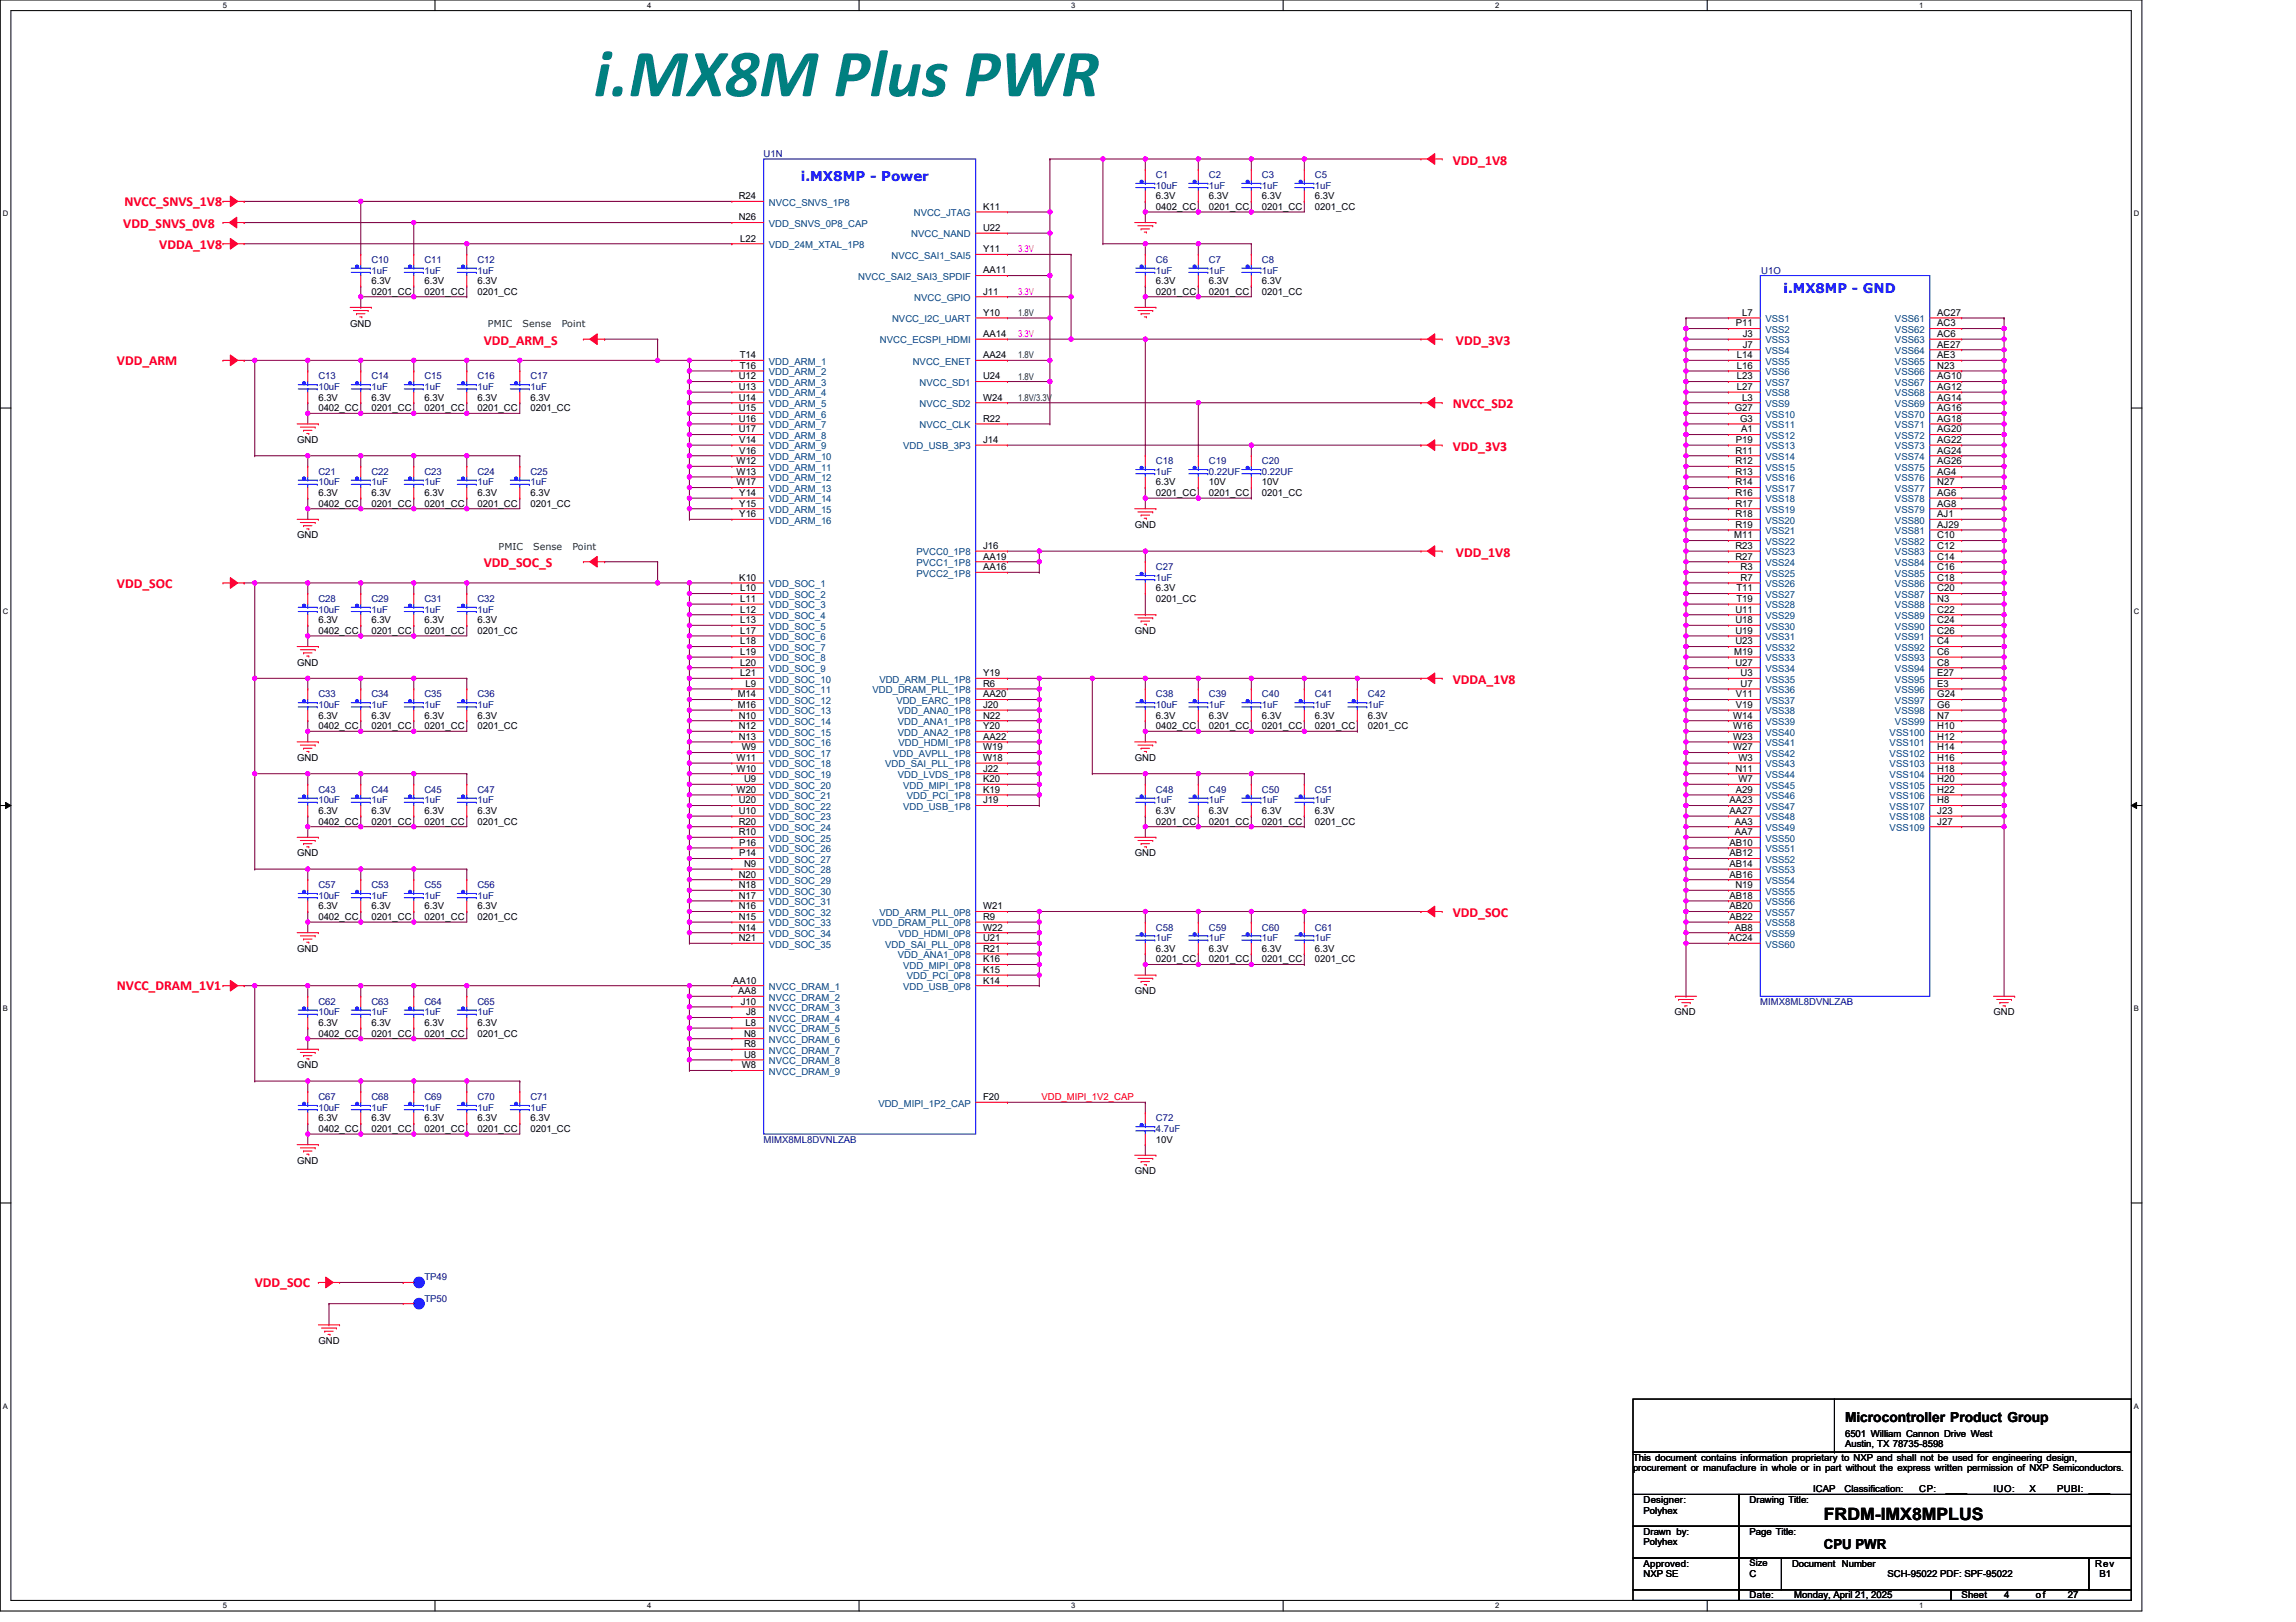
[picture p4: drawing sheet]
<svg xmlns="http://www.w3.org/2000/svg" width="297mm" height="210mm" viewBox="0 0 297 210" stroke-linecap="round" stroke-linejoin="round" font-family="sans-serif">
<defs><g id="words">
<text font-size="8.7" fill="#008080" x="76.8" y="12.4">i.MX8M Plus PWR</text>
<text font-size="2.2" x="236" y="196.7">FRDM-IMX8MPLUS</text>
<g font-size="1.8" fill="#f00">
<text x="187.9" y="21.3">VDD_1V8</text>
<text x="16" y="29.5">VDD_SNVS_0V8</text>
<text x="16.1" y="26.7">NVCC_SNVS_1V8</text>
<text x="20.6" y="32.3">VDDA_1V8</text>
<text x="15.1" y="47.2">VDD_ARM</text>
<text x="62.6" y="44.6">VDD_ARM_S</text>
<text x="188.4" y="44.6">VDD_3V3</text>
<text x="187.9" y="52.9">NVCC_SD2</text>
<text x="187.9" y="58.3">VDD_3V3</text>
<text x="15.1" y="76">VDD_SOC</text>
<text x="62.6" y="73.4">VDD_SOC_S</text>
<text x="188.4" y="72.1">VDD_1V8</text>
<text x="187.9" y="88.5">VDDA_1V8</text>
<text x="187.9" y="118.7">VDD_SOC</text>
<text x="15.1" y="128.2">NVCC_DRAM_1V1</text>
<text x="33" y="166.6">VDD_SOC</text>
</g>
<g font-size="1.8">
<text x="238.7" y="184">Microcontroller Product Group</text>
<text x="236" y="200.5">CPU PWR</text>
</g>
<g font-size="1.7" fill="#00f">
<text x="103.6" y="23.4">i.MX8MP - Power</text>
<text x="230.7" y="37.9">i.MX8MP - GND</text>
</g>
<g font-size="1.2" fill="#000080">
<text x="98.8" y="20.3">U1N</text>
<text x="149.5" y="23.1">C1</text>
<text x="156.4" y="23.1">C2</text>
<text x="163.3" y="23.1">C3</text>
<text x="170.1" y="23.1">C5</text>
<text x="149.5" y="24.4">10uF</text>
<text x="156.4" y="24.4">1uF</text>
<text x="163.3" y="24.4">1uF</text>
<text x="170.1" y="24.4">1uF</text>
<text x="48" y="34">C10</text>
<text x="48" y="35.4">1uF</text>
<text x="54.9" y="34">C11</text>
<text x="54.9" y="35.4">1uF</text>
<text x="61.8" y="34">C12</text>
<text x="61.8" y="35.4">1uF</text>
<text x="149.5" y="34">C6</text>
<text x="149.5" y="35.4">1uF</text>
<text x="156.4" y="34">C7</text>
<text x="156.4" y="35.4">1uF</text>
<text x="163.3" y="34">C8</text>
<text x="163.3" y="35.4">1uF</text>
<text x="227.9" y="35.4">U1O</text>
<text x="41.2" y="49.1">C13</text>
<text x="41.2" y="50.5">10uF</text>
<text x="48" y="49.1">C14</text>
<text x="48" y="50.5">1uF</text>
<text x="54.9" y="49.1">C15</text>
<text x="54.9" y="50.5">1uF</text>
<text x="61.8" y="49.1">C16</text>
<text x="61.8" y="50.5">1uF</text>
<text x="68.6" y="49.1">C17</text>
<text x="68.6" y="50.5">1uF</text>
<text x="41.2" y="61.5">C21</text>
<text x="41.2" y="62.8">10uF</text>
<text x="48" y="61.5">C22</text>
<text x="48" y="62.8">1uF</text>
<text x="54.9" y="61.5">C23</text>
<text x="54.9" y="62.8">1uF</text>
<text x="61.8" y="61.5">C24</text>
<text x="61.8" y="62.8">1uF</text>
<text x="68.6" y="61.5">C25</text>
<text x="68.6" y="62.8">1uF</text>
<text x="149.5" y="60.1">C18</text>
<text x="149.5" y="61.5">1uF</text>
<text x="156.4" y="60.1">C19</text>
<text x="156.4" y="61.5">0.22UF</text>
<text x="163.3" y="60.1">C20</text>
<text x="163.3" y="61.5">0.22UF</text>
<text x="41.2" y="77.9">C28</text>
<text x="48" y="77.9">C29</text>
<text x="54.9" y="77.9">C31</text>
<text x="61.8" y="77.9">C32</text>
<text x="149.5" y="73.8">C27</text>
<text x="149.5" y="75.2">1uF</text>
<text x="41.2" y="79.3">10uF</text>
<text x="48" y="79.3">1uF</text>
<text x="54.9" y="79.3">1uF</text>
<text x="61.8" y="79.3">1uF</text>
<text x="41.2" y="90.3">C33</text>
<text x="41.2" y="91.6">10uF</text>
<text x="48" y="90.3">C34</text>
<text x="48" y="91.6">1uF</text>
<text x="54.9" y="90.3">C35</text>
<text x="54.9" y="91.6">1uF</text>
<text x="61.8" y="90.3">C36</text>
<text x="61.8" y="91.6">1uF</text>
<text x="149.5" y="90.3">C38</text>
<text x="149.5" y="91.6">10uF</text>
<text x="156.4" y="90.3">C39</text>
<text x="156.4" y="91.6">1uF</text>
<text x="163.3" y="90.3">C40</text>
<text x="163.3" y="91.6">1uF</text>
<text x="170.1" y="90.3">C41</text>
<text x="170.1" y="91.6">1uF</text>
<text x="177" y="90.3">C42</text>
<text x="177" y="91.6">1uF</text>
<text x="41.2" y="102.6">C43</text>
<text x="41.2" y="104">10uF</text>
<text x="48" y="102.6">C44</text>
<text x="48" y="104">1uF</text>
<text x="54.9" y="102.6">C45</text>
<text x="54.9" y="104">1uF</text>
<text x="61.8" y="102.6">C47</text>
<text x="61.8" y="104">1uF</text>
<text x="149.5" y="102.6">C48</text>
<text x="149.5" y="104">1uF</text>
<text x="156.4" y="102.6">C49</text>
<text x="156.4" y="104">1uF</text>
<text x="163.3" y="102.6">C50</text>
<text x="163.3" y="104">1uF</text>
<text x="170.1" y="102.6">C51</text>
<text x="170.1" y="104">1uF</text>
<text x="41.2" y="114.9">C57</text>
<text x="41.2" y="116.3">10uF</text>
<text x="48" y="114.9">C53</text>
<text x="48" y="116.3">1uF</text>
<text x="54.9" y="114.9">C55</text>
<text x="54.9" y="116.3">1uF</text>
<text x="61.8" y="114.9">C56</text>
<text x="61.8" y="116.3">1uF</text>
<text x="149.5" y="120.4">C58</text>
<text x="149.5" y="121.8">1uF</text>
<text x="156.4" y="120.4">C59</text>
<text x="156.4" y="121.8">1uF</text>
<text x="163.3" y="120.4">C60</text>
<text x="163.3" y="121.8">1uF</text>
<text x="170.1" y="120.4">C61</text>
<text x="170.1" y="121.8">1uF</text>
<text x="41.2" y="130">C62</text>
<text x="41.2" y="131.4">10uF</text>
<text x="48" y="130">C63</text>
<text x="48" y="131.4">1uF</text>
<text x="54.9" y="130">C64</text>
<text x="54.9" y="131.4">1uF</text>
<text x="61.8" y="130">C65</text>
<text x="61.8" y="131.4">1uF</text>
<text x="227.7" y="130">MIMX8ML8DVNLZAB</text>
<text x="41.2" y="142.4">C67</text>
<text x="41.2" y="143.8">10uF</text>
<text x="48" y="142.4">C68</text>
<text x="48" y="143.8">1uF</text>
<text x="54.9" y="142.4">C69</text>
<text x="54.9" y="143.8">1uF</text>
<text x="61.8" y="142.4">C70</text>
<text x="61.8" y="143.8">1uF</text>
<text x="68.6" y="142.4">C71</text>
<text x="68.6" y="143.8">1uF</text>
<text x="98.8" y="147.9">MIMX8ML8DVNLZAB</text>
<text x="149.5" y="145.1">C72</text>
<text x="149.5" y="146.5">4.7uF</text>
<text x="54.9" y="165.7">TP49</text>
<text x="54.9" y="168.4">TP50</text>
</g>
<g font-size="1.2">
<text x="95.6" y="25.8">R24</text>
<text x="95.6" y="28.5">N26</text>
<text x="127.2" y="27.2">K11</text>
<text x="127.2" y="29.9">U22</text>
<text x="149.5" y="25.8">6.3V</text>
<text x="149.5" y="27.2">0402_CC</text>
<text x="156.4" y="25.8">6.3V</text>
<text x="156.4" y="27.2">0201_CC</text>
<text x="163.3" y="25.8">6.3V</text>
<text x="163.3" y="27.2">0201_CC</text>
<text x="170.1" y="25.8">6.3V</text>
<text x="170.1" y="27.2">0201_CC</text>
<text x="95.8" y="31.3">L22</text>
<text x="127.2" y="35.4">AA11</text>
<text x="127.2" y="32.6">Y11</text>
<text x="48" y="36.8">6.3V</text>
<text x="48" y="38.1">0201_CC</text>
<text x="54.9" y="36.8">6.3V</text>
<text x="54.9" y="38.1">0201_CC</text>
<text x="61.8" y="36.8">6.3V</text>
<text x="61.8" y="38.1">0201_CC</text>
<text x="127.2" y="38.1">J11</text>
<text x="127.2" y="40.9">Y10</text>
<text x="149.5" y="36.8">6.3V</text>
<text x="149.5" y="38.1">0201_CC</text>
<text x="156.4" y="36.8">6.3V</text>
<text x="156.4" y="38.1">0201_CC</text>
<text x="163.3" y="36.8">6.3V</text>
<text x="163.3" y="38.1">0201_CC</text>
<text x="225.4" y="40.9">L7</text>
<text x="250.6" y="40.9">AC27</text>
<text x="45.3" y="42.3">GND</text>
<text x="95.7" y="46.4">T14</text>
<text x="95.7" y="47.7">T16</text>
<text x="127.2" y="43.6">AA14</text>
<text x="127.2" y="46.4">AA24</text>
<text x="224.6" y="42.2">P11</text>
<text x="224.7" y="46.4">L14</text>
<text x="224.7" y="47.7">L16</text>
<text x="225.5" y="43.6">J3</text>
<text x="225.5" y="45">J7</text>
<text x="250.6" y="42.2">AC3</text>
<text x="250.6" y="43.6">AC6</text>
<text x="250.6" y="45">AE27</text>
<text x="250.6" y="46.4">AE3</text>
<text x="250.6" y="47.7">N23</text>
<text x="41.2" y="51.9">6.3V</text>
<text x="41.2" y="53.2">0402_CC</text>
<text x="48" y="51.9">6.3V</text>
<text x="48" y="53.2">0201_CC</text>
<text x="54.9" y="51.9">6.3V</text>
<text x="54.9" y="53.2">0201_CC</text>
<text x="61.8" y="51.9">6.3V</text>
<text x="61.8" y="53.2">0201_CC</text>
<text x="68.6" y="51.9">6.3V</text>
<text x="68.6" y="53.2">0201_CC</text>
<text x="95.6" y="49.1">U12</text>
<text x="95.6" y="50.5">U13</text>
<text x="95.6" y="51.8">U14</text>
<text x="95.6" y="53.2">U15</text>
<text x="127.2" y="49.1">U24</text>
<text x="127.2" y="51.8">W24</text>
<text x="224.4" y="53.2">G27</text>
<text x="224.7" y="49.1">L23</text>
<text x="224.7" y="50.5">L27</text>
<text x="225.4" y="51.8">L3</text>
<text x="250.6" y="49.1">AG10</text>
<text x="250.6" y="50.5">AG12</text>
<text x="250.6" y="51.8">AG14</text>
<text x="250.6" y="53.2">AG16</text>
<text x="38.4" y="57.3">GND</text>
<text x="95.6" y="54.6">U16</text>
<text x="95.6" y="56">U17</text>
<text x="95.6" y="58.7">V16</text>
<text x="95.6" y="57.3">V14</text>
<text x="127.2" y="54.6">R22</text>
<text x="127.2" y="57.3">J14</text>
<text x="224.5" y="58.7">R11</text>
<text x="224.6" y="57.3">P19</text>
<text x="225.1" y="54.6">G3</text>
<text x="225.3" y="56">A1</text>
<text x="250.6" y="54.6">AG18</text>
<text x="250.6" y="56">AG20</text>
<text x="250.6" y="57.3">AG22</text>
<text x="250.6" y="58.7">AG24</text>
<text x="41.2" y="64.2">6.3V</text>
<text x="41.2" y="65.6">0402_CC</text>
<text x="48" y="64.2">6.3V</text>
<text x="48" y="65.6">0201_CC</text>
<text x="54.9" y="64.2">6.3V</text>
<text x="54.9" y="65.6">0201_CC</text>
<text x="61.8" y="64.2">6.3V</text>
<text x="61.8" y="65.6">0201_CC</text>
<text x="68.6" y="64.2">6.3V</text>
<text x="68.6" y="65.6">0201_CC</text>
<text x="95.3" y="60.1">W12</text>
<text x="95.3" y="61.4">W13</text>
<text x="95.3" y="62.8">W17</text>
<text x="95.6" y="64.2">Y14</text>
<text x="95.6" y="65.6">Y15</text>
<text x="149.5" y="62.8">6.3V</text>
<text x="149.5" y="64.2">0201_CC</text>
<text x="156.4" y="62.8">10V</text>
<text x="156.4" y="64.2">0201_CC</text>
<text x="163.3" y="62.8">10V</text>
<text x="163.3" y="64.2">0201_CC</text>
<text x="224.5" y="60.1">R12</text>
<text x="224.5" y="61.4">R13</text>
<text x="224.5" y="62.8">R14</text>
<text x="224.5" y="64.2">R16</text>
<text x="224.5" y="65.6">R17</text>
<text x="250.6" y="60.1">AG26</text>
<text x="250.6" y="61.4">AG4</text>
<text x="250.6" y="62.8">N27</text>
<text x="250.6" y="64.2">AG6</text>
<text x="250.6" y="65.6">AG8</text>
<text x="38.4" y="69.7">GND</text>
<text x="95.6" y="66.9">Y16</text>
<text x="127.2" y="71">J16</text>
<text x="146.8" y="68.3">GND</text>
<text x="224.4" y="69.7">M11</text>
<text x="224.5" y="66.9">R18</text>
<text x="224.5" y="68.3">R19</text>
<text x="224.5" y="71">R23</text>
<text x="250.6" y="66.9">AJ1</text>
<text x="250.6" y="68.3">AJ29</text>
<text x="250.6" y="69.7">C10</text>
<text x="250.6" y="71">C12</text>
<text x="95.6" y="75.2">K10</text>
<text x="95.8" y="76.5">L10</text>
<text x="95.8" y="77.9">L11</text>
<text x="127.2" y="72.4">AA19</text>
<text x="127.2" y="73.8">AA16</text>
<text x="149.5" y="76.5">6.3V</text>
<text x="149.5" y="77.9">0201_CC</text>
<text x="224.5" y="72.4">R27</text>
<text x="224.6" y="76.5">T11</text>
<text x="224.6" y="77.9">T19</text>
<text x="225.2" y="73.8">R3</text>
<text x="225.2" y="75.2">R7</text>
<text x="250.6" y="72.4">C14</text>
<text x="250.6" y="73.8">C16</text>
<text x="250.6" y="75.2">C18</text>
<text x="250.6" y="76.5">C20</text>
<text x="250.6" y="77.9">N3</text>
<text x="41.2" y="80.7">6.3V</text>
<text x="41.2" y="82">0402_CC</text>
<text x="48" y="80.7">6.3V</text>
<text x="48" y="82">0201_CC</text>
<text x="54.9" y="80.7">6.3V</text>
<text x="54.9" y="82">0201_CC</text>
<text x="61.8" y="80.7">6.3V</text>
<text x="61.8" y="82">0201_CC</text>
<text x="95.8" y="79.3">L12</text>
<text x="95.8" y="80.6">L13</text>
<text x="95.8" y="82">L17</text>
<text x="95.8" y="83.4">L18</text>
<text x="146.8" y="82">GND</text>
<text x="224.5" y="79.3">U11</text>
<text x="224.5" y="80.6">U18</text>
<text x="224.5" y="82">U19</text>
<text x="224.5" y="83.4">U23</text>
<text x="250.6" y="79.3">C22</text>
<text x="250.6" y="80.6">C24</text>
<text x="250.6" y="82">C26</text>
<text x="250.6" y="83.4">C4</text>
<text x="38.4" y="86.1">GND</text>
<text x="95.8" y="87.5">L21</text>
<text x="95.8" y="84.8">L19</text>
<text x="95.8" y="86.1">L20</text>
<text x="96.5" y="88.9">L9</text>
<text x="127.2" y="87.5">Y19</text>
<text x="127.2" y="88.9">R6</text>
<text x="224.4" y="84.8">M19</text>
<text x="224.5" y="86.1">U27</text>
<text x="225.2" y="87.5">U3</text>
<text x="225.2" y="88.9">U7</text>
<text x="250.6" y="84.8">C6</text>
<text x="250.6" y="86.1">C8</text>
<text x="250.6" y="87.5">E27</text>
<text x="250.6" y="88.9">E3</text>
<text x="41.2" y="93">6.3V</text>
<text x="41.2" y="94.4">0402_CC</text>
<text x="48" y="93">6.3V</text>
<text x="48" y="94.4">0201_CC</text>
<text x="54.9" y="93">6.3V</text>
<text x="54.9" y="94.4">0201_CC</text>
<text x="61.8" y="93">6.3V</text>
<text x="61.8" y="94.4">0201_CC</text>
<text x="95.4" y="90.2">M14</text>
<text x="95.4" y="91.6">M16</text>
<text x="95.6" y="93">N10</text>
<text x="95.6" y="94.4">N12</text>
<text x="95.6" y="95.7">N13</text>
<text x="127.2" y="90.2">AA20</text>
<text x="127.2" y="93">N22</text>
<text x="127.2" y="94.4">Y20</text>
<text x="127.2" y="91.6">J20</text>
<text x="127.2" y="95.7">AA22</text>
<text x="149.5" y="93">6.3V</text>
<text x="149.5" y="94.4">0402_CC</text>
<text x="156.4" y="93">6.3V</text>
<text x="156.4" y="94.4">0201_CC</text>
<text x="163.3" y="93">6.3V</text>
<text x="163.3" y="94.4">0201_CC</text>
<text x="170.1" y="93">6.3V</text>
<text x="170.1" y="94.4">0201_CC</text>
<text x="177" y="93">6.3V</text>
<text x="177" y="94.4">0201_CC</text>
<text x="224.2" y="93">W14</text>
<text x="224.2" y="94.4">W16</text>
<text x="224.2" y="95.7">W23</text>
<text x="224.6" y="90.2">V11</text>
<text x="224.6" y="91.6">V19</text>
<text x="250.6" y="90.2">G24</text>
<text x="250.6" y="91.6">G6</text>
<text x="250.6" y="93">N7</text>
<text x="250.6" y="94.4">H10</text>
<text x="250.6" y="95.7">H12</text>
<text x="38.4" y="98.5">GND</text>
<text x="95.3" y="98.5">W11</text>
<text x="95.3" y="99.8">W10</text>
<text x="96" y="97.1">W9</text>
<text x="96.3" y="101.2">U9</text>
<text x="127.2" y="97.1">W19</text>
<text x="127.2" y="99.8">J22</text>
<text x="127.2" y="101.2">K20</text>
<text x="127.2" y="98.5">W18</text>
<text x="146.8" y="98.5">GND</text>
<text x="224.2" y="97.1">W27</text>
<text x="224.5" y="99.8">N11</text>
<text x="224.9" y="98.5">W3</text>
<text x="224.9" y="101.2">W7</text>
<text x="250.6" y="97.1">H14</text>
<text x="250.6" y="98.5">H16</text>
<text x="250.6" y="99.8">H18</text>
<text x="250.6" y="101.2">H20</text>
<text x="41.2" y="105.3">6.3V</text>
<text x="41.2" y="106.7">0402_CC</text>
<text x="48" y="105.3">6.3V</text>
<text x="48" y="106.7">0201_CC</text>
<text x="54.9" y="105.3">6.3V</text>
<text x="54.9" y="106.7">0201_CC</text>
<text x="61.8" y="105.3">6.3V</text>
<text x="61.8" y="106.7">0201_CC</text>
<text x="95.3" y="102.6">W20</text>
<text x="95.6" y="104">U20</text>
<text x="95.6" y="105.3">U10</text>
<text x="95.6" y="106.7">R20</text>
<text x="127.2" y="102.6">K19</text>
<text x="127.2" y="104">J19</text>
<text x="149.5" y="105.3">6.3V</text>
<text x="149.5" y="106.7">0201_CC</text>
<text x="156.4" y="105.3">6.3V</text>
<text x="156.4" y="106.7">0201_CC</text>
<text x="163.3" y="105.3">6.3V</text>
<text x="163.3" y="106.7">0201_CC</text>
<text x="170.1" y="105.3">6.3V</text>
<text x="170.1" y="106.7">0201_CC</text>
<text x="223.8" y="104">AA23</text>
<text x="223.8" y="105.3">AA27</text>
<text x="224.4" y="106.7">AA3</text>
<text x="224.6" y="102.6">A29</text>
<text x="250.6" y="102.6">H22</text>
<text x="250.6" y="104">H8</text>
<text x="250.6" y="105.3">J23</text>
<text x="250.6" y="106.7">J27</text>
<text x="38.4" y="110.8">GND</text>
<text x="95.6" y="108.1">R10</text>
<text x="95.6" y="113.6">N20</text>
<text x="95.6" y="109.4">P16</text>
<text x="95.6" y="110.8">P14</text>
<text x="96.3" y="112.2">N9</text>
<text x="146.8" y="110.8">GND</text>
<text x="223.8" y="109.4">AB10</text>
<text x="223.8" y="110.8">AB12</text>
<text x="223.8" y="112.2">AB14</text>
<text x="223.8" y="113.6">AB16</text>
<text x="224.4" y="108.1">AA7</text>
<text x="41.2" y="117.7">6.3V</text>
<text x="41.2" y="119.1">0402_CC</text>
<text x="48" y="117.7">6.3V</text>
<text x="48" y="119.1">0201_CC</text>
<text x="54.9" y="117.7">6.3V</text>
<text x="54.9" y="119.1">0201_CC</text>
<text x="61.8" y="117.7">6.3V</text>
<text x="61.8" y="119.1">0201_CC</text>
<text x="95.6" y="114.9">N18</text>
<text x="95.6" y="116.3">N17</text>
<text x="95.6" y="117.7">N16</text>
<text x="95.6" y="119">N15</text>
<text x="127.2" y="119">R9</text>
<text x="127.2" y="117.7">W21</text>
<text x="223.8" y="116.3">AB18</text>
<text x="223.8" y="117.7">AB20</text>
<text x="223.8" y="119">AB22</text>
<text x="224.5" y="114.9">N19</text>
<text x="38.4" y="123.2">GND</text>
<text x="95.6" y="120.4">N14</text>
<text x="95.6" y="121.8">N21</text>
<text x="127.2" y="123.2">R21</text>
<text x="127.2" y="120.4">W22</text>
<text x="127.2" y="124.5">K16</text>
<text x="127.2" y="125.9">K15</text>
<text x="127.2" y="121.8">U21</text>
<text x="149.5" y="123.2">6.3V</text>
<text x="149.5" y="124.5">0201_CC</text>
<text x="156.4" y="123.2">6.3V</text>
<text x="156.4" y="124.5">0201_CC</text>
<text x="163.3" y="123.2">6.3V</text>
<text x="163.3" y="124.5">0201_CC</text>
<text x="170.1" y="123.2">6.3V</text>
<text x="170.1" y="124.5">0201_CC</text>
<text x="223.7" y="121.8">AC24</text>
<text x="224.4" y="120.4">AB8</text>
<text x="94.8" y="127.3">AA10</text>
<text x="95.5" y="128.7">AA8</text>
<text x="95.8" y="130">J10</text>
<text x="96.5" y="131.4">J8</text>
<text x="127.2" y="127.3">K14</text>
<text x="146.8" y="128.7">GND</text>
<text x="216.6" y="131.4">GND</text>
<text x="257.9" y="131.4">GND</text>
<text x="41.2" y="132.8">6.3V</text>
<text x="41.2" y="134.2">0402_CC</text>
<text x="48" y="132.8">6.3V</text>
<text x="48" y="134.2">0201_CC</text>
<text x="54.9" y="132.8">6.3V</text>
<text x="54.9" y="134.2">0201_CC</text>
<text x="61.8" y="132.8">6.3V</text>
<text x="61.8" y="134.2">0201_CC</text>
<text x="96.3" y="134.1">N8</text>
<text x="96.3" y="135.5">R8</text>
<text x="96.3" y="136.9">U8</text>
<text x="96.5" y="132.8">L8</text>
<text x="38.4" y="138.3">GND</text>
<text x="96" y="138.3">W8</text>
<text x="127.2" y="142.4">F20</text>
<text x="41.2" y="145.1">6.3V</text>
<text x="41.2" y="146.5">0402_CC</text>
<text x="48" y="145.1">6.3V</text>
<text x="48" y="146.5">0201_CC</text>
<text x="54.9" y="145.1">6.3V</text>
<text x="54.9" y="146.5">0201_CC</text>
<text x="61.8" y="145.1">6.3V</text>
<text x="61.8" y="146.5">0201_CC</text>
<text x="68.6" y="145.1">6.3V</text>
<text x="68.6" y="146.5">0201_CC</text>
<text x="149.5" y="147.9">10V</text>
<text x="38.4" y="150.6">GND</text>
<text x="146.8" y="152">GND</text>
<text x="41.2" y="173.9">GND</text>
<text x="238.7" y="186">6501 William Cannon Drive West</text>
<text x="211.3" y="189">This document contains information proprietary to NXP and shall not be used for engineering design,</text>
<text x="211.3" y="190.4">procurement or manufacture in whole or in part without the express written permission of NXP Semiconductors.</text>
<text x="238.7" y="187.3">Austin, TX 78735-8598</text>
<text x="212.6" y="194.5">Designer:</text>
<text x="212.6" y="195.9">Polyhex</text>
<text x="226.4" y="194.5">Drawing Title:</text>
<text x="234.6" y="193.1">ICAP</text>
<text x="238.6" y="193.1">Classification:</text>
<text x="248.3" y="193.1">CP:</text>
<text x="251.7" y="193.1">____</text>
<text x="257.9" y="193.1">IUO:</text>
<text x="262.6" y="193.1">X</text>
<text x="266.1" y="193.1">PUBI: ____</text>
<text x="212.6" y="202.7">Approved:</text>
<text x="212.6" y="198.6">Drawn by:</text>
<text x="212.6" y="200">Polyhex</text>
<text x="226.4" y="198.6">Page Title:</text>
<text x="226.4" y="202.7">Size</text>
<text x="231.8" y="202.7">Document Number</text>
<text x="271.1" y="202.7">Rev</text>
<text x="212.6" y="204.1">NXP SE</text>
<text x="226.4" y="206.8">Date:</text>
<text x="226.4" y="204.1">C</text>
<text x="232.1" y="206.8">Monday, April 21, 2025</text>
<text x="244.2" y="204.1">SCH-95022 PDF: SPF-95022</text>
<text x="253.8" y="206.8">Sheet</text>
<text x="259.3" y="206.8">4</text>
<text x="263.4" y="206.8">of</text>
<text x="267.5" y="206.8">27</text>
<text x="271.6" y="204.1">B1</text>
</g>
<g font-size="1.2" fill="#004080">
<text x="99.5" y="26.6">NVCC_SNVS_1P8</text>
<text x="99.5" y="29.4">VDD_SNVS_0P8_CAP</text>
<text x="118.2" y="28">NVCC_JTAG</text>
<text x="99.5" y="32.1">VDD_24M_XTAL_1P8</text>
<text x="115.3" y="33.5">NVCC_SAI1_SAI5</text>
<text x="117.9" y="30.7">NVCC_NAND</text>
<text x="111" y="36.2">NVCC_SAI2_SAI3_SPDIF</text>
<text x="115.4" y="41.7">NVCC_I2C_UART</text>
<text x="118.3" y="39">NVCC_GPIO</text>
<text x="228.4" y="41.7">VSS1</text>
<text x="245.2" y="41.7">VSS61</text>
<text x="99.5" y="47.2">VDD_ARM_1</text>
<text x="113.8" y="44.4">NVCC_ECSPI_HDMI</text>
<text x="118.1" y="47.2">NVCC_ENET</text>
<text x="228.4" y="43.1">VSS2</text>
<text x="228.4" y="44.4">VSS3</text>
<text x="228.4" y="45.8">VSS4</text>
<text x="228.4" y="47.2">VSS5</text>
<text x="245.2" y="43.1">VSS62</text>
<text x="245.2" y="44.4">VSS63</text>
<text x="245.2" y="45.8">VSS64</text>
<text x="245.2" y="47.2">VSS65</text>
<text x="99.5" y="48.6">VDD_ARM_2</text>
<text x="99.5" y="49.9">VDD_ARM_3</text>
<text x="99.5" y="51.3">VDD_ARM_4</text>
<text x="99.5" y="52.7">VDD_ARM_5</text>
<text x="119" y="49.9">NVCC_SD1</text>
<text x="119" y="52.7">NVCC_SD2</text>
<text x="228.4" y="48.6">VSS6</text>
<text x="228.4" y="49.9">VSS7</text>
<text x="228.4" y="51.3">VSS8</text>
<text x="228.4" y="52.7">VSS9</text>
<text x="245.2" y="48.6">VSS66</text>
<text x="245.2" y="49.9">VSS67</text>
<text x="245.2" y="51.3">VSS68</text>
<text x="245.2" y="52.7">VSS69</text>
<text x="99.5" y="59.5">VDD_ARM_10</text>
<text x="99.5" y="54">VDD_ARM_6</text>
<text x="99.5" y="55.4">VDD_ARM_7</text>
<text x="99.5" y="56.8">VDD_ARM_8</text>
<text x="99.5" y="58.2">VDD_ARM_9</text>
<text x="116.9" y="58.2">VDD_USB_3P3</text>
<text x="119" y="55.4">NVCC_CLK</text>
<text x="228.4" y="54">VSS10</text>
<text x="228.4" y="55.4">VSS11</text>
<text x="228.4" y="56.8">VSS12</text>
<text x="228.4" y="58.2">VSS13</text>
<text x="228.4" y="59.5">VSS14</text>
<text x="245.2" y="54">VSS70</text>
<text x="245.2" y="55.4">VSS71</text>
<text x="245.2" y="56.8">VSS72</text>
<text x="245.2" y="58.2">VSS73</text>
<text x="245.2" y="59.5">VSS74</text>
<text x="99.5" y="60.9">VDD_ARM_11</text>
<text x="99.5" y="62.3">VDD_ARM_12</text>
<text x="99.5" y="63.6">VDD_ARM_13</text>
<text x="99.5" y="65">VDD_ARM_14</text>
<text x="228.4" y="60.9">VSS15</text>
<text x="228.4" y="62.3">VSS16</text>
<text x="228.4" y="63.6">VSS17</text>
<text x="228.4" y="65">VSS18</text>
<text x="245.2" y="60.9">VSS75</text>
<text x="245.2" y="62.3">VSS76</text>
<text x="245.2" y="63.6">VSS77</text>
<text x="245.2" y="65">VSS78</text>
<text x="99.5" y="66.4">VDD_ARM_15</text>
<text x="99.5" y="67.8">VDD_ARM_16</text>
<text x="118.6" y="71.9">PVCC0_1P8</text>
<text x="228.4" y="66.4">VSS19</text>
<text x="228.4" y="67.8">VSS20</text>
<text x="228.4" y="69.1">VSS21</text>
<text x="228.4" y="70.5">VSS22</text>
<text x="228.4" y="71.9">VSS23</text>
<text x="245.2" y="66.4">VSS79</text>
<text x="245.2" y="67.8">VSS80</text>
<text x="245.2" y="69.1">VSS81</text>
<text x="245.2" y="70.5">VSS82</text>
<text x="245.2" y="71.9">VSS83</text>
<text x="99.5" y="76">VDD_SOC_1</text>
<text x="99.5" y="77.4">VDD_SOC_2</text>
<text x="118.6" y="73.2">PVCC1_1P8</text>
<text x="118.6" y="74.6">PVCC2_1P8</text>
<text x="228.4" y="73.2">VSS24</text>
<text x="228.4" y="74.6">VSS25</text>
<text x="228.4" y="76">VSS26</text>
<text x="228.4" y="77.4">VSS27</text>
<text x="245.2" y="73.2">VSS84</text>
<text x="245.2" y="74.6">VSS85</text>
<text x="245.2" y="76">VSS86</text>
<text x="245.2" y="77.4">VSS87</text>
<text x="99.5" y="78.7">VDD_SOC_3</text>
<text x="99.5" y="80.1">VDD_SOC_4</text>
<text x="99.5" y="81.5">VDD_SOC_5</text>
<text x="99.5" y="82.8">VDD_SOC_6</text>
<text x="228.4" y="78.7">VSS28</text>
<text x="228.4" y="80.1">VSS29</text>
<text x="228.4" y="81.5">VSS30</text>
<text x="228.4" y="82.8">VSS31</text>
<text x="245.2" y="78.7">VSS88</text>
<text x="245.2" y="80.1">VSS89</text>
<text x="245.2" y="81.5">VSS90</text>
<text x="245.2" y="82.8">VSS91</text>
<text x="99.5" y="88.3">VDD_SOC_10</text>
<text x="99.5" y="89.7">VDD_SOC_11</text>
<text x="99.5" y="84.2">VDD_SOC_7</text>
<text x="99.5" y="85.6">VDD_SOC_8</text>
<text x="99.5" y="87">VDD_SOC_9</text>
<text x="112.9" y="89.7">VDD_DRAM_PLL_1P8</text>
<text x="113.8" y="88.3">VDD_ARM_PLL_1P8</text>
<text x="228.4" y="84.2">VSS32</text>
<text x="228.4" y="85.6">VSS33</text>
<text x="228.4" y="87">VSS34</text>
<text x="228.4" y="88.3">VSS35</text>
<text x="228.4" y="89.7">VSS36</text>
<text x="245.2" y="84.2">VSS92</text>
<text x="245.2" y="85.6">VSS93</text>
<text x="245.2" y="87">VSS94</text>
<text x="245.2" y="88.3">VSS95</text>
<text x="245.2" y="89.7">VSS96</text>
<text x="99.5" y="91.1">VDD_SOC_12</text>
<text x="99.5" y="92.4">VDD_SOC_13</text>
<text x="99.5" y="93.8">VDD_SOC_14</text>
<text x="99.5" y="95.2">VDD_SOC_15</text>
<text x="116" y="91.1">VDD_EARC_1P8</text>
<text x="116.2" y="93.8">VDD_ANA1_1P8</text>
<text x="116.2" y="95.2">VDD_ANA2_1P8</text>
<text x="116.2" y="92.4">VDD_ANA0_1P8</text>
<text x="228.4" y="91.1">VSS37</text>
<text x="228.4" y="92.4">VSS38</text>
<text x="228.4" y="93.8">VSS39</text>
<text x="228.4" y="95.2">VSS40</text>
<text x="244.5" y="95.2">VSS100</text>
<text x="245.2" y="91.1">VSS97</text>
<text x="245.2" y="92.4">VSS98</text>
<text x="245.2" y="93.8">VSS99</text>
<text x="99.5" y="96.6">VDD_SOC_16</text>
<text x="99.5" y="97.9">VDD_SOC_17</text>
<text x="99.5" y="99.3">VDD_SOC_18</text>
<text x="99.5" y="100.7">VDD_SOC_19</text>
<text x="114.5" y="99.3">VDD_SAI_PLL_1P8</text>
<text x="115.6" y="97.9">VDD_AVPLL_1P8</text>
<text x="116.2" y="100.7">VDD_LVDS_1P8</text>
<text x="116.2" y="96.6">VDD_HDMI_1P8</text>
<text x="228.4" y="96.6">VSS41</text>
<text x="228.4" y="97.9">VSS42</text>
<text x="228.4" y="99.3">VSS43</text>
<text x="228.4" y="100.7">VSS44</text>
<text x="244.5" y="96.6">VSS101</text>
<text x="244.5" y="97.9">VSS102</text>
<text x="244.5" y="99.3">VSS103</text>
<text x="244.5" y="100.7">VSS104</text>
<text x="99.5" y="102.1">VDD_SOC_20</text>
<text x="99.5" y="103.4">VDD_SOC_21</text>
<text x="99.5" y="104.8">VDD_SOC_22</text>
<text x="99.5" y="106.2">VDD_SOC_23</text>
<text x="99.5" y="107.5">VDD_SOC_24</text>
<text x="116.8" y="102.1">VDD_MIPI_1P8</text>
<text x="116.9" y="104.8">VDD_USB_1P8</text>
<text x="117.3" y="103.4">VDD_PCI_1P8</text>
<text x="228.4" y="102.1">VSS45</text>
<text x="228.4" y="103.4">VSS46</text>
<text x="228.4" y="104.8">VSS47</text>
<text x="228.4" y="106.2">VSS48</text>
<text x="228.4" y="107.5">VSS49</text>
<text x="244.5" y="102.1">VSS105</text>
<text x="244.5" y="103.4">VSS106</text>
<text x="244.5" y="104.8">VSS107</text>
<text x="244.5" y="106.2">VSS108</text>
<text x="244.5" y="107.5">VSS109</text>
<text x="99.5" y="108.9">VDD_SOC_25</text>
<text x="99.5" y="110.3">VDD_SOC_26</text>
<text x="99.5" y="111.7">VDD_SOC_27</text>
<text x="99.5" y="113">VDD_SOC_28</text>
<text x="228.4" y="108.9">VSS50</text>
<text x="228.4" y="110.3">VSS51</text>
<text x="228.4" y="111.7">VSS52</text>
<text x="228.4" y="113">VSS53</text>
<text x="99.5" y="114.4">VDD_SOC_29</text>
<text x="99.5" y="115.8">VDD_SOC_30</text>
<text x="99.5" y="117.1">VDD_SOC_31</text>
<text x="99.5" y="118.5">VDD_SOC_32</text>
<text x="99.5" y="119.9">VDD_SOC_33</text>
<text x="112.9" y="119.9">VDD_DRAM_PLL_0P8</text>
<text x="113.8" y="118.5">VDD_ARM_PLL_0P8</text>
<text x="228.4" y="114.4">VSS54</text>
<text x="228.4" y="115.8">VSS55</text>
<text x="228.4" y="117.1">VSS56</text>
<text x="228.4" y="118.5">VSS57</text>
<text x="228.4" y="119.9">VSS58</text>
<text x="99.5" y="121.3">VDD_SOC_34</text>
<text x="99.5" y="122.6">VDD_SOC_35</text>
<text x="114.5" y="122.6">VDD_SAI_PLL_0P8</text>
<text x="116.2" y="124">VDD_ANA1_0P8</text>
<text x="116.2" y="121.3">VDD_HDMI_0P8</text>
<text x="116.8" y="125.4">VDD_MIPI_0P8</text>
<text x="228.4" y="121.3">VSS59</text>
<text x="228.4" y="122.6">VSS60</text>
<text x="99.5" y="129.5">NVCC_DRAM_2</text>
<text x="99.5" y="130.9">NVCC_DRAM_3</text>
<text x="99.5" y="128.1">NVCC_DRAM_1</text>
<text x="116.9" y="128.1">VDD_USB_0P8</text>
<text x="117.3" y="126.7">VDD_PCI_0P8</text>
<text x="99.5" y="132.2">NVCC_DRAM_4</text>
<text x="99.5" y="133.6">NVCC_DRAM_5</text>
<text x="99.5" y="135">NVCC_DRAM_6</text>
<text x="99.5" y="136.3">NVCC_DRAM_7</text>
<text x="99.5" y="137.7">NVCC_DRAM_8</text>
<text x="99.5" y="139.1">NVCC_DRAM_9</text>
<text x="113.6" y="143.2">VDD_MIPI_1P2_CAP</text>
</g>
<g font-size="1.2" fill="#f0f">
<text x="131.7" y="32.7">3.3V</text>
<text x="131.7" y="38.2">3.3V</text>
<text x="131.7" y="43.6">3.3V</text>
</g>
<g font-size="1.2" fill="#008000">
<text x="131.7" y="40.9">1.8V</text>
<text x="63.1" y="42.4">PMIC</text>
<text x="67.6" y="42.4">Sense</text>
<text x="72.7" y="42.4">Point</text>
<text x="131.7" y="46.4">1.8V</text>
<text x="131.7" y="51.9">1.8V/3.3V</text>
<text x="131.7" y="49.1">1.8V</text>
<text x="64.5" y="71.2">PMIC</text>
<text x="69" y="71.2">Sense</text>
<text x="74.1" y="71.2">Point</text>
</g>
<text font-size="1.2" fill="#f00" x="134.7" y="142.3">VDD_MIPI_1V2_CAP</text>
<g font-size="1">
<text x="28.8" y="1">5</text>
<text x="83.7" y="1">4</text>
<text x="138.6" y="1">3</text>
<text x="193.4" y="1">2</text>
<text x="248.3" y="1">1</text>
<text x=".4" y="28">D</text>
<text x="276.1" y="28">D</text>
<text x=".4" y="79.4">C</text>
<text x="276.1" y="79.4">C</text>
<text x=".4" y="130.8">B</text>
<text x="276.1" y="130.8">B</text>
<text x=".4" y="182.3">A</text>
<text x="276.1" y="182.3">A</text>
<text x="28.8" y="208.1">5</text>
<text x="83.7" y="208.1">4</text>
<text x="138.6" y="208.1">3</text>
<text x="193.4" y="208.1">2</text>
<text x="248.3" y="208.1">1</text>
</g>
</g></defs>
<path d="M0 0h277.1v208.5h-277.1zM1.4 1.4h274.3v205.7h-274.3z" fill="none" stroke="#000" stroke-width=".13"/>
<g fill="#fff">
<path d="M28.8 .1h.6v1.1h-.6z"/>
<path d="M28.8 207.3h.6v1h-.6z"/>
</g>
<path d="M56.3 0v1.4M56.3 207.1v1.4" fill="none" stroke="#000" stroke-width=".13"/>
<g fill="#fff">
<path d="M83.7 .1h.6v1.1h-.6z"/>
<path d="M83.7 207.3h.6v1h-.6z"/>
</g>
<path d="M111.1 0v1.4M111.1 207.1v1.4" fill="none" stroke="#000" stroke-width=".13"/>
<g fill="#fff">
<path d="M138.6 .1h.5v1.1h-.5z"/>
<path d="M138.6 207.3h.5v1h-.5z"/>
</g>
<path d="M166 0v1.4M166 207.1v1.4" fill="none" stroke="#000" stroke-width=".13"/>
<g fill="#fff">
<path d="M193.4 .1h.6v1.1h-.6z"/>
<path d="M193.4 207.3h.6v1h-.6z"/>
</g>
<path d="M220.9 0v1.4M220.9 207.1v1.4" fill="none" stroke="#000" stroke-width=".13"/>
<g fill="#fff">
<path d="M248.3 .1h.5v1.1h-.5z"/>
<path d="M248.3 207.3h.5v1.1h-.5z"/>
<path d="M.4 27.1h.7v1.1h-.7z"/>
<path d="M276.1 27.1h.7v1.1h-.7z"/>
<path d="M.4 78.5h.7v1.1h-.7z"/>
<path d="M276.1 78.5h.7v1.1h-.7z"/>
</g>
<path d="M0 52.8h1.4M275.7 52.8h1.4" fill="none" stroke="#000" stroke-width=".13"/>
<g fill="#fff">
<path d="M.4 130h.6v1.1h-.6z"/>
<path d="M276.1 130h.6v1.1h-.6z"/>
</g>
<path d="M0 104.2h1.4M.7 103.8l.7 .4-.7 .4zM275.7 104.2h1.4M275.7 104.2l.7-.4v.8z" fill="none" stroke="#000" stroke-width=".13"/>
<path d="M.7 103.8l.7 .4-.7 .4zM275.7 104.2l.7-.4v.8z" fill="#000"/>
<g fill="#fff">
<path d="M.4 181.4h.6v1.1h-.6z"/>
<path d="M276.1 181.4h.6v1.1h-.6z"/>
</g>
<path d="M0 155.7h1.4M275.7 155.7h1.4" fill="none" stroke="#000" stroke-width=".13"/>
<path d="M259.3 45.3h.1M259.3 46.6h.1M259.3 45.3v2.7M259.3 94.6h.1M259.3 94.6v1.4" fill="none" stroke="#800040" stroke-width=".13"/>
<circle cx="259.3" cy="48" r=".27" fill="#f0f"/>
<circle cx="259.3" cy="48" r=".27" fill="none" stroke="#f0f" stroke-width=".13"/>
<circle cx="259.3" cy="46.6" r=".27" fill="#f0f"/>
<circle cx="259.3" cy="46.6" r=".27" fill="none" stroke="#f0f" stroke-width=".13"/>
<path d="M259.3 48h.1M259.3 49.4h.1M259.3 50.7h.1M259.3 48v4.1" fill="none" stroke="#800040" stroke-width=".13"/>
<circle cx="259.3" cy="50.7" r=".27" fill="#f0f"/>
<circle cx="259.3" cy="50.7" r=".27" fill="none" stroke="#f0f" stroke-width=".13"/>
<path d="M259.3 52.1h.1M259.3 52.1v1.4" fill="none" stroke="#800040" stroke-width=".13"/>
<circle cx="259.3" cy="53.5" r=".27" fill="#f0f"/>
<circle cx="259.3" cy="53.5" r=".27" fill="none" stroke="#f0f" stroke-width=".13"/>
<circle cx="259.3" cy="52.1" r=".27" fill="#f0f"/>
<circle cx="259.3" cy="52.1" r=".27" fill="none" stroke="#f0f" stroke-width=".13"/>
<path d="M259.3 53.5h.1M259.3 54.9h.1M259.3 56.2h.1M259.3 57.6h.1M259.3 59h.1M259.3 53.5v6.9" fill="none" stroke="#800040" stroke-width=".13"/>
<circle cx="259.3" cy="60.3" r=".27" fill="#f0f"/>
<circle cx="259.3" cy="60.3" r=".27" fill="none" stroke="#f0f" stroke-width=".13"/>
<circle cx="259.3" cy="59" r=".27" fill="#f0f"/>
<circle cx="259.3" cy="59" r=".27" fill="none" stroke="#f0f" stroke-width=".13"/>
<path d="M259.3 60.4h.1M259.3 60.4v1.3" fill="none" stroke="#800040" stroke-width=".13"/>
<circle cx="259.3" cy="61.7" r=".27" fill="#f0f"/>
<circle cx="259.3" cy="61.7" r=".27" fill="none" stroke="#f0f" stroke-width=".13"/>
<path d="M259.3 61.7h.1M259.3 63.1h.1M259.3 61.7v2.8" fill="none" stroke="#800040" stroke-width=".13"/>
<circle cx="259.3" cy="64.5" r=".27" fill="#f0f"/>
<circle cx="259.3" cy="64.5" r=".27" fill="none" stroke="#f0f" stroke-width=".13"/>
<circle cx="259.3" cy="63.1" r=".27" fill="#f0f"/>
<circle cx="259.3" cy="63.1" r=".27" fill="none" stroke="#f0f" stroke-width=".13"/>
<path d="M259.3 64.5h.1M259.3 65.8h.1M259.3 64.5v2.7" fill="none" stroke="#800040" stroke-width=".13"/>
<circle cx="259.3" cy="67.2" r=".27" fill="#f0f"/>
<circle cx="259.3" cy="67.2" r=".27" fill="none" stroke="#f0f" stroke-width=".13"/>
<circle cx="259.3" cy="65.8" r=".27" fill="#f0f"/>
<circle cx="259.3" cy="65.8" r=".27" fill="none" stroke="#f0f" stroke-width=".13"/>
<path d="M259.3 67.2h.1M259.3 67.2v1.4" fill="none" stroke="#800040" stroke-width=".13"/>
<circle cx="259.3" cy="68.6" r=".27" fill="#f0f"/>
<circle cx="259.3" cy="68.6" r=".27" fill="none" stroke="#f0f" stroke-width=".13"/>
<path d="M259.3 68.6h.1M259.3 70h.1M259.3 68.6v2.7" fill="none" stroke="#800040" stroke-width=".13"/>
<circle cx="259.3" cy="71.3" r=".27" fill="#f0f"/>
<circle cx="259.3" cy="71.3" r=".27" fill="none" stroke="#f0f" stroke-width=".13"/>
<path d="M259.3 71.3h.1M259.3 72.7h.1M259.3 71.3v2.8" fill="none" stroke="#800040" stroke-width=".13"/>
<circle cx="259.3" cy="72.7" r=".27" fill="#f0f"/>
<circle cx="259.3" cy="72.7" r=".27" fill="none" stroke="#f0f" stroke-width=".13"/>
<path d="M259.3 74.1h.1M259.3 75.4h.1M259.3 74.1v2.7" fill="none" stroke="#800040" stroke-width=".13"/>
<circle cx="259.3" cy="76.8" r=".27" fill="#f0f"/>
<circle cx="259.3" cy="76.8" r=".27" fill="none" stroke="#f0f" stroke-width=".13"/>
<path d="M259.3 76.8h.1M259.3 78.2h.1M259.3 76.8v2.8" fill="none" stroke="#800040" stroke-width=".13"/>
<circle cx="259.3" cy="79.5" r=".27" fill="#f0f"/>
<circle cx="259.3" cy="79.5" r=".27" fill="none" stroke="#f0f" stroke-width=".13"/>
<circle cx="259.3" cy="78.2" r=".27" fill="#f0f"/>
<circle cx="259.3" cy="78.2" r=".27" fill="none" stroke="#f0f" stroke-width=".13"/>
<path d="M259.3 79.6h.1M259.3 79.6v2.7M259.3 80.9h.1" fill="none" stroke="#800040" stroke-width=".13"/>
<circle cx="259.3" cy="82.3" r=".27" fill="#f0f"/>
<circle cx="259.3" cy="82.3" r=".27" fill="none" stroke="#f0f" stroke-width=".13"/>
<circle cx="259.3" cy="80.9" r=".27" fill="#f0f"/>
<circle cx="259.3" cy="80.9" r=".27" fill="none" stroke="#f0f" stroke-width=".13"/>
<path d="M259.3 82.3h.1M259.3 83.7h.1M259.3 85h.1M259.3 86.4h.1M259.3 87.8h.1M259.3 89.2h.1M259.3 82.3v8.2" fill="none" stroke="#800040" stroke-width=".13"/>
<circle cx="259.3" cy="89.1" r=".27" fill="#f0f"/>
<circle cx="259.3" cy="89.1" r=".27" fill="none" stroke="#f0f" stroke-width=".13"/>
<path d="M259.3 90.5h.1M259.3 90.5v1.4" fill="none" stroke="#800040" stroke-width=".13"/>
<circle cx="259.3" cy="90.5" r=".27" fill="#f0f"/>
<circle cx="259.3" cy="90.5" r=".27" fill="none" stroke="#f0f" stroke-width=".13"/>
<path d="M259.3 91.9h.1M259.3 91.9v1.4" fill="none" stroke="#800040" stroke-width=".13"/>
<circle cx="259.3" cy="93.3" r=".27" fill="#f0f"/>
<circle cx="259.3" cy="93.3" r=".27" fill="none" stroke="#f0f" stroke-width=".13"/>
<circle cx="259.3" cy="91.9" r=".27" fill="#f0f"/>
<circle cx="259.3" cy="91.9" r=".27" fill="none" stroke="#f0f" stroke-width=".13"/>
<path d="M259.3 93.3h.1M259.3 93.3v1.3" fill="none" stroke="#800040" stroke-width=".13"/>
<circle cx="259.3" cy="94.6" r=".27" fill="#f0f"/>
<circle cx="259.3" cy="94.6" r=".27" fill="none" stroke="#f0f" stroke-width=".13"/>
<path d="M253.8 42.5h5.5M259.3 42.5h.1M259.3 96h.1M259.3 97.4h.1M259.3 96v2.8" fill="none" stroke="#800040" stroke-width=".13"/>
<circle cx="259.3" cy="98.8" r=".27" fill="#f0f"/>
<circle cx="259.3" cy="98.8" r=".27" fill="none" stroke="#f0f" stroke-width=".13"/>
<circle cx="259.3" cy="97.4" r=".27" fill="#f0f"/>
<circle cx="259.3" cy="97.4" r=".27" fill="none" stroke="#f0f" stroke-width=".13"/>
<path d="M259.3 98.8h.1M259.3 98.8v1.3" fill="none" stroke="#800040" stroke-width=".13"/>
<circle cx="259.3" cy="100.1" r=".27" fill="#f0f"/>
<circle cx="259.3" cy="100.1" r=".27" fill="none" stroke="#f0f" stroke-width=".13"/>
<path d="M259.3 100.1h.1M259.3 101.5h.1M259.3 100.1v2.8" fill="none" stroke="#800040" stroke-width=".13"/>
<circle cx="259.3" cy="101.5" r=".27" fill="#f0f"/>
<circle cx="259.3" cy="101.5" r=".27" fill="none" stroke="#f0f" stroke-width=".13"/>
<path d="M218.1 96h.1M218.1 96v1.4" fill="none" stroke="#800040" stroke-width=".13"/>
<circle cx="218.1" cy="97.4" r=".27" fill="#f0f"/>
<circle cx="218.1" cy="97.4" r=".27" fill="none" stroke="#f0f" stroke-width=".13"/>
<path d="M218.1 42.5h.1M218.1 42.5v1.4" fill="none" stroke="#800040" stroke-width=".13"/>
<circle cx="218.1" cy="43.9" r=".27" fill="#f0f"/>
<circle cx="218.1" cy="43.9" r=".27" fill="none" stroke="#f0f" stroke-width=".13"/>
<circle cx="218.1" cy="42.5" r=".27" fill="#f0f"/>
<circle cx="218.1" cy="42.5" r=".27" fill="none" stroke="#f0f" stroke-width=".13"/>
<path d="M218.1 43.9h.1M218.1 43.9v1.4" fill="none" stroke="#800040" stroke-width=".13"/>
<circle cx="218.1" cy="45.3" r=".27" fill="#f0f"/>
<circle cx="218.1" cy="45.3" r=".27" fill="none" stroke="#f0f" stroke-width=".13"/>
<path d="M218.1 45.3h.1M218.1 45.3v1.3" fill="none" stroke="#800040" stroke-width=".13"/>
<circle cx="218.1" cy="46.6" r=".27" fill="#f0f"/>
<circle cx="218.1" cy="46.6" r=".27" fill="none" stroke="#f0f" stroke-width=".13"/>
<path d="M218.1 46.6h.1M218.1 48h.1M218.1 46.6v2.8" fill="none" stroke="#800040" stroke-width=".13"/>
<circle cx="218.1" cy="49.4" r=".27" fill="#f0f"/>
<circle cx="218.1" cy="49.4" r=".27" fill="none" stroke="#f0f" stroke-width=".13"/>
<circle cx="218.1" cy="48" r=".27" fill="#f0f"/>
<circle cx="218.1" cy="48" r=".27" fill="none" stroke="#f0f" stroke-width=".13"/>
<path d="M218.1 49.4h.1M218.1 50.7h.1M218.1 49.4v2.7" fill="none" stroke="#800040" stroke-width=".13"/>
<circle cx="218.1" cy="50.7" r=".27" fill="#f0f"/>
<circle cx="218.1" cy="50.7" r=".27" fill="none" stroke="#f0f" stroke-width=".13"/>
<path d="M218.1 52.1h.1M218.1 52.1v1.4" fill="none" stroke="#800040" stroke-width=".13"/>
<circle cx="218.1" cy="53.5" r=".27" fill="#f0f"/>
<circle cx="218.1" cy="53.5" r=".27" fill="none" stroke="#f0f" stroke-width=".13"/>
<circle cx="218.1" cy="52.1" r=".27" fill="#f0f"/>
<circle cx="218.1" cy="52.1" r=".27" fill="none" stroke="#f0f" stroke-width=".13"/>
<path d="M218.1 53.5h.1M218.1 53.5v1.4" fill="none" stroke="#800040" stroke-width=".13"/>
<circle cx="218.1" cy="54.9" r=".27" fill="#f0f"/>
<circle cx="218.1" cy="54.9" r=".27" fill="none" stroke="#f0f" stroke-width=".13"/>
<path d="M218.1 54.9h.1M218.1 56.2h.1M218.1 57.6h.1M218.1 54.9v4.1" fill="none" stroke="#800040" stroke-width=".13"/>
<circle cx="218.1" cy="57.6" r=".27" fill="#f0f"/>
<circle cx="218.1" cy="57.6" r=".27" fill="none" stroke="#f0f" stroke-width=".13"/>
<path d="M218.1 59h.1M218.1 59v2.7M218.1 60.4h.1" fill="none" stroke="#800040" stroke-width=".13"/>
<circle cx="218.1" cy="61.7" r=".27" fill="#f0f"/>
<circle cx="218.1" cy="61.7" r=".27" fill="none" stroke="#f0f" stroke-width=".13"/>
<path d="M218.1 61.7h.1M218.1 61.7v1.4" fill="none" stroke="#800040" stroke-width=".13"/>
<circle cx="218.1" cy="63.1" r=".27" fill="#f0f"/>
<circle cx="218.1" cy="63.1" r=".27" fill="none" stroke="#f0f" stroke-width=".13"/>
<path d="M218.1 63.1h.1M218.1 64.5h.1M218.1 65.8h.1M218.1 63.1v4.1" fill="none" stroke="#800040" stroke-width=".13"/>
<circle cx="218.1" cy="67.2" r=".27" fill="#f0f"/>
<circle cx="218.1" cy="67.2" r=".27" fill="none" stroke="#f0f" stroke-width=".13"/>
<circle cx="218.1" cy="65.8" r=".27" fill="#f0f"/>
<circle cx="218.1" cy="65.8" r=".27" fill="none" stroke="#f0f" stroke-width=".13"/>
<path d="M218.1 67.2h.1M218.1 68.6h.1M218.1 70h.1M218.1 71.3h.1M218.1 72.7h.1M218.1 74.1h.1M218.1 75.4h.1M218.1 76.8h.1M218.1 67.2v11" fill="none" stroke="#800040" stroke-width=".13"/>
<circle cx="218.1" cy="76.8" r=".27" fill="#f0f"/>
<circle cx="218.1" cy="76.8" r=".27" fill="none" stroke="#f0f" stroke-width=".13"/>
<path d="M218.1 78.2h.1M218.1 78.2v1.4" fill="none" stroke="#800040" stroke-width=".13"/>
<circle cx="218.1" cy="79.5" r=".27" fill="#f0f"/>
<circle cx="218.1" cy="79.5" r=".27" fill="none" stroke="#f0f" stroke-width=".13"/>
<circle cx="218.1" cy="78.2" r=".27" fill="#f0f"/>
<circle cx="218.1" cy="78.2" r=".27" fill="none" stroke="#f0f" stroke-width=".13"/>
<path d="M218.1 79.6h.1M218.1 79.6v1.3" fill="none" stroke="#800040" stroke-width=".13"/>
<circle cx="218.1" cy="80.9" r=".27" fill="#f0f"/>
<circle cx="218.1" cy="80.9" r=".27" fill="none" stroke="#f0f" stroke-width=".13"/>
<path d="M218.1 80.9h.1M218.1 82.3h.1M218.1 80.9v2.8" fill="none" stroke="#800040" stroke-width=".13"/>
<circle cx="218.1" cy="83.7" r=".27" fill="#f0f"/>
<circle cx="218.1" cy="83.7" r=".27" fill="none" stroke="#f0f" stroke-width=".13"/>
<circle cx="218.1" cy="82.3" r=".27" fill="#f0f"/>
<circle cx="218.1" cy="82.3" r=".27" fill="none" stroke="#f0f" stroke-width=".13"/>
<path d="M218.1 83.7h.1M218.1 85h.1M218.1 86.4h.1M218.1 87.8h.1M218.1 83.7v5.5" fill="none" stroke="#800040" stroke-width=".13"/>
<circle cx="218.1" cy="89.2" r=".27" fill="#f0f"/>
<circle cx="218.1" cy="89.2" r=".27" fill="none" stroke="#f0f" stroke-width=".13"/>
<circle cx="218.1" cy="87.8" r=".27" fill="#f0f"/>
<circle cx="218.1" cy="87.8" r=".27" fill="none" stroke="#f0f" stroke-width=".13"/>
<path d="M218.1 89.2h.1M218.1 90.5h.1M218.1 89.2v2.7" fill="none" stroke="#800040" stroke-width=".13"/>
<circle cx="218.1" cy="90.5" r=".27" fill="#f0f"/>
<circle cx="218.1" cy="90.5" r=".27" fill="none" stroke="#f0f" stroke-width=".13"/>
<path d="M218.1 91.9h.1M218.1 91.9v1.4" fill="none" stroke="#800040" stroke-width=".13"/>
<circle cx="218.1" cy="93.3" r=".27" fill="#f0f"/>
<circle cx="218.1" cy="93.3" r=".27" fill="none" stroke="#f0f" stroke-width=".13"/>
<circle cx="218.1" cy="91.9" r=".27" fill="#f0f"/>
<circle cx="218.1" cy="91.9" r=".27" fill="none" stroke="#f0f" stroke-width=".13"/>
<path d="M218.1 93.3h.1M218.1 94.6h.1M218.1 93.3v2.7" fill="none" stroke="#800040" stroke-width=".13"/>
<circle cx="218.1" cy="96" r=".27" fill="#f0f"/>
<circle cx="218.1" cy="96" r=".27" fill="none" stroke="#f0f" stroke-width=".13"/>
<g fill="none" stroke="#800040" stroke-width=".13">
<path d="M218.1 43.9h.1M218.1 45.3h.1M218.1 46.6h.1M218.1 48h.1M218.1 49.4h.1M218.1 50.7h.1M218.1 52.1h.1M218.1 53.5h.1M218.1 54.9h.1M218.1 56.2h.1M218.1 43.9h5.5M218.1 45.3h5.5"/>
<path d="M218.1 46.6h5.5M218.1 48h5.5M218.1 49.4h5.5M218.1 50.7h5.5M218.1 52.1h5.5M218.1 53.5h5.5M218.1 54.9h5.5M218.1 56.2h5.5"/>
</g>
<circle cx="218.1" cy="56.2" r=".27" fill="#f0f"/>
<circle cx="218.1" cy="56.2" r=".27" fill="none" stroke="#f0f" stroke-width=".13"/>
<path d="M218.1 57.6h.1M218.1 59h.1M218.1 57.6h5.5M218.1 59h5.5" fill="none" stroke="#800040" stroke-width=".13"/>
<circle cx="218.1" cy="59" r=".27" fill="#f0f"/>
<circle cx="218.1" cy="59" r=".27" fill="none" stroke="#f0f" stroke-width=".13"/>
<path d="M218.1 60.4h.1M218.1 60.4h5.5" fill="none" stroke="#800040" stroke-width=".13"/>
<circle cx="218.1" cy="60.3" r=".27" fill="#f0f"/>
<circle cx="218.1" cy="60.3" r=".27" fill="none" stroke="#f0f" stroke-width=".13"/>
<path d="M218.1 61.7h.1M218.1 63.1h.1M218.1 64.5h.1M218.1 61.7h5.5M218.1 63.1h5.5M218.1 64.5h5.5" fill="none" stroke="#800040" stroke-width=".13"/>
<circle cx="218.1" cy="64.5" r=".27" fill="#f0f"/>
<circle cx="218.1" cy="64.5" r=".27" fill="none" stroke="#f0f" stroke-width=".13"/>
<path d="M218.1 65.8h.1M218.1 67.2h.1M218.1 68.6h.1M218.1 65.8h5.5M218.1 67.2h5.5M218.1 68.6h5.5" fill="none" stroke="#800040" stroke-width=".13"/>
<circle cx="218.1" cy="68.6" r=".27" fill="#f0f"/>
<circle cx="218.1" cy="68.6" r=".27" fill="none" stroke="#f0f" stroke-width=".13"/>
<path d="M218.1 70h.1M218.1 70h5.5" fill="none" stroke="#800040" stroke-width=".13"/>
<circle cx="218.1" cy="69.9" r=".27" fill="#f0f"/>
<circle cx="218.1" cy="69.9" r=".27" fill="none" stroke="#f0f" stroke-width=".13"/>
<path d="M218.1 71.3h.1M218.1 71.3h5.5" fill="none" stroke="#800040" stroke-width=".13"/>
<circle cx="218.1" cy="71.3" r=".27" fill="#f0f"/>
<circle cx="218.1" cy="71.3" r=".27" fill="none" stroke="#f0f" stroke-width=".13"/>
<path d="M218.1 72.7h.1M218.1 72.7h5.5" fill="none" stroke="#800040" stroke-width=".13"/>
<circle cx="218.1" cy="72.7" r=".27" fill="#f0f"/>
<circle cx="218.1" cy="72.7" r=".27" fill="none" stroke="#f0f" stroke-width=".13"/>
<path d="M218.1 74.1h.1M218.1 74.1h5.5" fill="none" stroke="#800040" stroke-width=".13"/>
<circle cx="218.1" cy="74.1" r=".27" fill="#f0f"/>
<circle cx="218.1" cy="74.1" r=".27" fill="none" stroke="#f0f" stroke-width=".13"/>
<path d="M218.1 75.4h.1M218.1 75.4h5.5" fill="none" stroke="#800040" stroke-width=".13"/>
<circle cx="218.1" cy="75.4" r=".27" fill="#f0f"/>
<circle cx="218.1" cy="75.4" r=".27" fill="none" stroke="#f0f" stroke-width=".13"/>
<g fill="none" stroke="#800040" stroke-width=".13">
<path d="M218.1 76.8h.1M218.1 78.2h.1M218.1 79.6h.1M218.1 76.8h5.5M218.1 78.2h5.5M218.1 79.6h5.5M218.1 80.9h.1M218.1 82.3h.1M218.1 83.7h.1M218.1 85h.1M218.1 80.9h5.5M218.1 82.3h5.5"/>
<path d="M218.1 83.7h5.5M218.1 85h5.5"/>
</g>
<circle cx="218.1" cy="85" r=".27" fill="#f0f"/>
<circle cx="218.1" cy="85" r=".27" fill="none" stroke="#f0f" stroke-width=".13"/>
<path d="M218.1 86.4h.1M218.1 86.4h5.5" fill="none" stroke="#800040" stroke-width=".13"/>
<circle cx="218.1" cy="86.4" r=".27" fill="#f0f"/>
<circle cx="218.1" cy="86.4" r=".27" fill="none" stroke="#f0f" stroke-width=".13"/>
<path d="M218.1 87.8h.1M218.1 89.2h.1M218.1 90.5h.1M218.1 91.9h.1M218.1 93.3h.1M218.1 94.6h.1M218.1 87.8h5.5M218.1 89.2h5.5M218.1 90.5h5.5M218.1 91.9h5.5M218.1 93.3h5.5M218.1 94.6h5.5" fill="none" stroke="#800040" stroke-width=".13"/>
<circle cx="218.1" cy="94.6" r=".27" fill="#f0f"/>
<circle cx="218.1" cy="94.6" r=".27" fill="none" stroke="#f0f" stroke-width=".13"/>
<g fill="none" stroke="#800040" stroke-width=".13">
<path d="M218.1 42.5h.1M218.1 41.1h.1M218.1 41.1v1.4M218.1 42.5h5.5M218.1 41.1h5.5M253.8 52.1h5.5M253.8 50.7h5.5M253.8 59h5.5M253.8 54.9h5.5M259.3 52.1h.1M259.3 50.7h.1M259.3 59h.1"/>
<path d="M259.3 54.9h.1M218.1 96h.1M218.1 96h5.5M218.1 102.9h.1M218.1 102.9v1.3M218.1 102.9h5.5"/>
</g>
<circle cx="259.3" cy="54.9" r=".27" fill="#f0f"/>
<circle cx="259.3" cy="54.9" r=".27" fill="none" stroke="#f0f" stroke-width=".13"/>
<path d="M253.8 56.2h5.5M259.3 56.2h.1" fill="none" stroke="#800040" stroke-width=".13"/>
<circle cx="259.3" cy="56.2" r=".27" fill="#f0f"/>
<circle cx="259.3" cy="56.2" r=".27" fill="none" stroke="#f0f" stroke-width=".13"/>
<path d="M253.8 57.6h5.5M259.3 57.6h.1" fill="none" stroke="#800040" stroke-width=".13"/>
<circle cx="259.3" cy="57.6" r=".27" fill="#f0f"/>
<circle cx="259.3" cy="57.6" r=".27" fill="none" stroke="#f0f" stroke-width=".13"/>
<g fill="none" stroke="#800040" stroke-width=".13">
<path d="M253.8 60.4h5.5M253.8 63.1h5.5M253.8 65.8h5.5M253.8 67.2h5.5M253.8 71.3h5.5M253.8 72.7h5.5M253.8 75.4h5.5M259.3 60.4h.1M259.3 63.1h.1M259.3 65.8h.1M259.3 67.2h.1M259.3 71.3h.1"/>
<path d="M259.3 72.7h.1M259.3 75.4h.1"/>
</g>
<circle cx="259.3" cy="75.4" r=".27" fill="#f0f"/>
<circle cx="259.3" cy="75.4" r=".27" fill="none" stroke="#f0f" stroke-width=".13"/>
<path d="M253.8 74.1h5.5M259.3 74.1h.1" fill="none" stroke="#800040" stroke-width=".13"/>
<circle cx="259.3" cy="74.1" r=".27" fill="#f0f"/>
<circle cx="259.3" cy="74.1" r=".27" fill="none" stroke="#f0f" stroke-width=".13"/>
<g fill="none" stroke="#800040" stroke-width=".13">
<path d="M253.8 46.6h5.5M253.8 45.3h5.5M259.3 46.6h.1M259.3 45.3h.1M253.8 76.8h5.5M259.3 76.8h.1M253.8 98.8h5.5M253.8 93.3h5.5M253.8 91.9h5.5M253.8 97.4h5.5M253.8 87.8h5.5M259.3 98.8h.1"/>
<path d="M259.3 93.3h.1M259.3 91.9h.1M259.3 97.4h.1M259.3 87.8h.1M253.8 100.1h5.5M259.3 100.1h.1"/>
</g>
<circle cx="259.3" cy="87.8" r=".27" fill="#f0f"/>
<circle cx="259.3" cy="87.8" r=".27" fill="none" stroke="#f0f" stroke-width=".13"/>
<path d="M253.8 86.4h5.5M259.3 86.4h.1" fill="none" stroke="#800040" stroke-width=".13"/>
<circle cx="259.3" cy="86.4" r=".27" fill="#f0f"/>
<circle cx="259.3" cy="86.4" r=".27" fill="none" stroke="#f0f" stroke-width=".13"/>
<path d="M253.8 85h5.5M259.3 85h.1" fill="none" stroke="#800040" stroke-width=".13"/>
<circle cx="259.3" cy="85" r=".27" fill="#f0f"/>
<circle cx="259.3" cy="85" r=".27" fill="none" stroke="#f0f" stroke-width=".13"/>
<path d="M253.8 53.5h5.5M253.8 49.4h5.5M259.3 53.5h.1M259.3 49.4h.1" fill="none" stroke="#800040" stroke-width=".13"/>
<circle cx="259.3" cy="49.4" r=".27" fill="#f0f"/>
<circle cx="259.3" cy="49.4" r=".27" fill="none" stroke="#f0f" stroke-width=".13"/>
<path d="M253.8 48h5.5M259.3 48h.1M253.8 64.5h5.5M253.8 79.6h5.5M253.8 70h5.5M259.3 64.5h.1M259.3 79.6h.1M259.3 70h.1M253.8 82.3h5.5M253.8 80.9h5.5M259.3 82.3h.1M259.3 80.9h.1" fill="none" stroke="#800040" stroke-width=".13"/>
<circle cx="259.3" cy="69.9" r=".27" fill="#f0f"/>
<circle cx="259.3" cy="69.9" r=".27" fill="none" stroke="#f0f" stroke-width=".13"/>
<path d="M253.8 68.6h5.5M259.3 68.6h.1M253.8 94.6h5.5M253.8 96h5.5M259.3 94.6h.1M259.3 96h.1" fill="none" stroke="#800040" stroke-width=".13"/>
<circle cx="259.3" cy="96" r=".27" fill="#f0f"/>
<circle cx="259.3" cy="96" r=".27" fill="none" stroke="#f0f" stroke-width=".13"/>
<path d="M253.8 61.7h5.5M259.3 61.7h.1M253.8 90.5h5.5M253.8 89.2h5.5M253.8 83.7h5.5M259.3 90.5h.1M259.3 89.2h.1M259.3 83.7h.1M253.8 101.5h5.5M259.3 101.5h.1" fill="none" stroke="#800040" stroke-width=".13"/>
<circle cx="259.3" cy="83.7" r=".27" fill="#f0f"/>
<circle cx="259.3" cy="83.7" r=".27" fill="none" stroke="#f0f" stroke-width=".13"/>
<path d="M253.8 41.1h5.5M259.3 41.1h.1M259.3 41.1v1.4M253.8 78.2h5.5M259.3 78.2h.1" fill="none" stroke="#800040" stroke-width=".13"/>
<circle cx="259.3" cy="42.5" r=".27" fill="#f0f"/>
<circle cx="259.3" cy="42.5" r=".27" fill="none" stroke="#f0f" stroke-width=".13"/>
<path d="M253.8 43.9h5.5M259.3 42.5h.1M259.3 43.9h.1M259.3 42.5v2.8" fill="none" stroke="#800040" stroke-width=".13"/>
<circle cx="259.3" cy="45.3" r=".27" fill="#f0f"/>
<circle cx="259.3" cy="45.3" r=".27" fill="none" stroke="#f0f" stroke-width=".13"/>
<circle cx="259.3" cy="43.9" r=".27" fill="#f0f"/>
<circle cx="259.3" cy="43.9" r=".27" fill="none" stroke="#f0f" stroke-width=".13"/>
<path d="M31.6 26.1h.1M31.6 31.5h28.8M31.6 26.1h15.1M53.5 28.8h.1M53.5 28.8h41.2M60.4 31.5h.1" fill="none" stroke="#800040" stroke-width=".13"/>
<circle cx="53.5" cy="28.8" r=".27" fill="#f0f"/>
<circle cx="53.5" cy="28.8" r=".27" fill="none" stroke="#f0f" stroke-width=".13"/>
<path d="M31.6 28.8h.1M31.6 28.8h21.9M46.7 38.4h.1M46.7 37v1.4M46.7 38.4h6.8M53.5 28.8h.1M53.5 38.4h.1M53.5 28.8v4.1M53.5 37v1.4" fill="none" stroke="#800040" stroke-width=".13"/>
<circle cx="53.5" cy="38.4" r=".27" fill="#f0f"/>
<circle cx="53.5" cy="38.4" r=".27" fill="none" stroke="#f0f" stroke-width=".13"/>
<circle cx="46.7" cy="38.4" r=".27" fill="#f0f"/>
<circle cx="46.7" cy="38.4" r=".27" fill="none" stroke="#f0f" stroke-width=".13"/>
<path d="M46.7 39.8h.1M46.7 26.1h.1M46.7 26.1v6.8M46.7 38.4v1.4M218.1 97.4h.1M218.1 98.8h.1M218.1 97.4v2.7M218.1 97.4h5.5M218.1 98.8h5.5" fill="none" stroke="#800040" stroke-width=".13"/>
<circle cx="218.1" cy="100.1" r=".27" fill="#f0f"/>
<circle cx="218.1" cy="100.1" r=".27" fill="none" stroke="#f0f" stroke-width=".13"/>
<circle cx="218.1" cy="98.8" r=".27" fill="#f0f"/>
<circle cx="218.1" cy="98.8" r=".27" fill="none" stroke="#f0f" stroke-width=".13"/>
<path d="M218.1 105.6h.1M218.1 107h.1M218.1 100.1h.1M218.1 101.5h.1M218.1 104.2h.1M218.1 104.2v1.4M218.1 105.6h5.5M218.1 107h5.5M218.1 100.1h5.5M218.1 101.5h5.5M218.1 104.2h5.5" fill="none" stroke="#800040" stroke-width=".13"/>
<circle cx="218.1" cy="105.6" r=".27" fill="#f0f"/>
<circle cx="218.1" cy="105.6" r=".27" fill="none" stroke="#f0f" stroke-width=".13"/>
<circle cx="218.1" cy="104.2" r=".27" fill="#f0f"/>
<circle cx="218.1" cy="104.2" r=".27" fill="none" stroke="#f0f" stroke-width=".13"/>
<path d="M218.1 105.6h.1M218.1 108.4h.1M218.1 105.6v2.8" fill="none" stroke="#800040" stroke-width=".13"/>
<circle cx="218.1" cy="107" r=".27" fill="#f0f"/>
<circle cx="218.1" cy="107" r=".27" fill="none" stroke="#f0f" stroke-width=".13"/>
<path d="M218.1 100.1h.1M218.1 101.5h.1M218.1 100.1v2.8" fill="none" stroke="#800040" stroke-width=".13"/>
<circle cx="218.1" cy="102.9" r=".27" fill="#f0f"/>
<circle cx="218.1" cy="102.9" r=".27" fill="none" stroke="#f0f" stroke-width=".13"/>
<circle cx="218.1" cy="101.5" r=".27" fill="#f0f"/>
<circle cx="218.1" cy="101.5" r=".27" fill="none" stroke="#f0f" stroke-width=".13"/>
<path d="M46.7 26.1h.1M46.7 26.1h48" fill="none" stroke="#800040" stroke-width=".13"/>
<circle cx="46.7" cy="26.1" r=".27" fill="#f0f"/>
<circle cx="46.7" cy="26.1" r=".27" fill="none" stroke="#f0f" stroke-width=".13"/>
<path d="M89.2 86.4h.1M89.2 82.3h.1M89.2 85h.1M89.2 86.4h5.5M89.2 82.3v1.4M89.2 85h5.5" fill="none" stroke="#800040" stroke-width=".13"/>
<circle cx="89.2" cy="85" r=".27" fill="#f0f"/>
<circle cx="89.2" cy="85" r=".27" fill="none" stroke="#f0f" stroke-width=".13"/>
<path d="M89.2 85h.1M89.2 83.7h.1M89.2 83.7v2.7M89.2 83.7h5.5" fill="none" stroke="#800040" stroke-width=".13"/>
<circle cx="89.2" cy="83.7" r=".27" fill="#f0f"/>
<circle cx="89.2" cy="83.7" r=".27" fill="none" stroke="#f0f" stroke-width=".13"/>
<path d="M89.2 57.6h.1M89.2 59h.1M89.2 57.6v1.4M89.2 59h5.5M89.2 60.4h.1M89.2 60.4h5.5" fill="none" stroke="#800040" stroke-width=".13"/>
<circle cx="89.2" cy="59" r=".27" fill="#f0f"/>
<circle cx="89.2" cy="59" r=".27" fill="none" stroke="#f0f" stroke-width=".13"/>
<path d="M89.2 59h.1M89.2 59v1.4M53.5 75.4h.1M53.5 75.4v1.4M46.7 82.3h.1M53.5 80.9h.1M53.5 80.9v1.4h-6.8" fill="none" stroke="#800040" stroke-width=".13"/>
<circle cx="53.5" cy="82.3" r=".27" fill="#f0f"/>
<circle cx="53.5" cy="82.3" r=".27" fill="none" stroke="#f0f" stroke-width=".13"/>
<circle cx="46.7" cy="82.3" r=".27" fill="#f0f"/>
<circle cx="46.7" cy="82.3" r=".27" fill="none" stroke="#f0f" stroke-width=".13"/>
<path d="M39.8 82.3h.1M39.8 82.3v1.4" fill="none" stroke="#800040" stroke-width=".13"/>
<circle cx="39.8" cy="82.3" r=".27" fill="#f0f"/>
<circle cx="39.8" cy="82.3" r=".27" fill="none" stroke="#f0f" stroke-width=".13"/>
<path d="M53.5 75.4h.1M53.5 75.4h31.6M60.4 75.4h.1M60.4 75.4v1.4M60.4 80.9h.1M60.4 80.9v1.4" fill="none" stroke="#800040" stroke-width=".13"/>
<circle cx="85.1" cy="75.4" r=".27" fill="#f0f"/>
<circle cx="85.1" cy="75.4" r=".27" fill="none" stroke="#f0f" stroke-width=".13"/>
<circle cx="60.4" cy="75.4" r=".27" fill="#f0f"/>
<circle cx="60.4" cy="75.4" r=".27" fill="none" stroke="#f0f" stroke-width=".13"/>
<path d="M46.7 75.4h.1M46.7 75.4h6.8" fill="none" stroke="#800040" stroke-width=".13"/>
<circle cx="53.5" cy="75.4" r=".27" fill="#f0f"/>
<circle cx="53.5" cy="75.4" r=".27" fill="none" stroke="#f0f" stroke-width=".13"/>
<circle cx="46.7" cy="75.4" r=".27" fill="#f0f"/>
<circle cx="46.7" cy="75.4" r=".27" fill="none" stroke="#f0f" stroke-width=".13"/>
<g fill="none" stroke="#800040" stroke-width=".13">
<path d="M31.6 75.4h.1M31.6 75.4h1.4M39.8 75.4h.1M39.8 75.4v1.4M46.7 75.4h.1M46.7 75.4v1.4M39.8 80.9h.1M39.8 80.9v1.4M46.7 80.9h.1M46.7 80.9v1.4M53.5 82.3h.1M53.5 82.3h6.9"/>
<path d="M89.2 82.3h.1M89.2 82.3h5.5"/>
</g>
<circle cx="89.2" cy="82.3" r=".27" fill="#f0f"/>
<circle cx="89.2" cy="82.3" r=".27" fill="none" stroke="#f0f" stroke-width=".13"/>
<path d="M89.2 76.8h.1M89.2 79.6h.1M89.2 76.8v1.4M89.2 79.6v2.7M89.2 79.6h5.5M89.2 80.9h.1M89.2 80.9h5.5" fill="none" stroke="#800040" stroke-width=".13"/>
<circle cx="89.2" cy="80.9" r=".27" fill="#f0f"/>
<circle cx="89.2" cy="80.9" r=".27" fill="none" stroke="#f0f" stroke-width=".13"/>
<path d="M39.8 75.4h.1M39.8 75.4h6.9M39.8 82.3h.1M39.8 94.6h.1M39.8 93.3h.1M39.8 82.3h6.9M39.8 93.3v2.7" fill="none" stroke="#800040" stroke-width=".13"/>
<circle cx="39.8" cy="94.6" r=".27" fill="#f0f"/>
<circle cx="39.8" cy="94.6" r=".27" fill="none" stroke="#f0f" stroke-width=".13"/>
<path d="M39.8 87.8h.1M39.8 87.8v1.4M46.7 93.3h.1M46.7 87.8h.1M46.7 93.3v1.3M46.7 87.8h6.8" fill="none" stroke="#800040" stroke-width=".13"/>
<circle cx="53.5" cy="87.8" r=".27" fill="#f0f"/>
<circle cx="53.5" cy="87.8" r=".27" fill="none" stroke="#f0f" stroke-width=".13"/>
<circle cx="46.7" cy="87.8" r=".27" fill="#f0f"/>
<circle cx="46.7" cy="87.8" r=".27" fill="none" stroke="#f0f" stroke-width=".13"/>
<g fill="none" stroke="#800040" stroke-width=".13">
<path d="M39.8 87.8h.1M39.8 87.8h6.9M46.7 87.8h.1M46.7 94.6h.1M46.7 87.8v1.4M53.5 94.6h.1M53.5 93.3h.1M53.5 87.8h.1M53.5 87.8h6.9M53.5 87.8v1.4M53.5 93.3v1.3M60.4 93.3h.1"/>
<path d="M60.4 87.8h.1M60.4 93.3v1.3h-13.7M60.4 87.8v1.4"/>
</g>
<circle cx="53.5" cy="94.6" r=".27" fill="#f0f"/>
<circle cx="53.5" cy="94.6" r=".27" fill="none" stroke="#f0f" stroke-width=".13"/>
<circle cx="46.7" cy="94.6" r=".27" fill="#f0f"/>
<circle cx="46.7" cy="94.6" r=".27" fill="none" stroke="#f0f" stroke-width=".13"/>
<path d="M33 87.8h.1M33 87.8h6.8" fill="none" stroke="#800040" stroke-width=".13"/>
<circle cx="39.8" cy="87.8" r=".27" fill="#f0f"/>
<circle cx="39.8" cy="87.8" r=".27" fill="none" stroke="#f0f" stroke-width=".13"/>
<circle cx="33" cy="87.8" r=".27" fill="#f0f"/>
<circle cx="33" cy="87.8" r=".27" fill="none" stroke="#f0f" stroke-width=".13"/>
<path d="M39.8 94.6h.1M39.8 94.6h6.9M89.2 90.5h.1M89.2 86.4h.1M89.2 90.5h5.5M89.2 86.4v1.4" fill="none" stroke="#800040" stroke-width=".13"/>
<circle cx="89.2" cy="86.4" r=".27" fill="#f0f"/>
<circle cx="89.2" cy="86.4" r=".27" fill="none" stroke="#f0f" stroke-width=".13"/>
<path d="M89.2 89.2h.1M89.2 89.2h5.5M89.2 89.2v1.3" fill="none" stroke="#800040" stroke-width=".13"/>
<circle cx="89.2" cy="90.5" r=".27" fill="#f0f"/>
<circle cx="89.2" cy="90.5" r=".27" fill="none" stroke="#f0f" stroke-width=".13"/>
<circle cx="89.2" cy="89.1" r=".27" fill="#f0f"/>
<circle cx="89.2" cy="89.1" r=".27" fill="none" stroke="#f0f" stroke-width=".13"/>
<path d="M89.2 87.8h.1M89.2 87.8h5.5" fill="none" stroke="#800040" stroke-width=".13"/>
<circle cx="89.2" cy="87.8" r=".27" fill="#f0f"/>
<circle cx="89.2" cy="87.8" r=".27" fill="none" stroke="#f0f" stroke-width=".13"/>
<path d="M89.2 76.8h.1M89.2 76.8h5.5M89.2 87.8h.1M89.2 87.8v1.4" fill="none" stroke="#800040" stroke-width=".13"/>
<circle cx="89.2" cy="76.8" r=".27" fill="#f0f"/>
<circle cx="89.2" cy="76.8" r=".27" fill="none" stroke="#f0f" stroke-width=".13"/>
<path d="M89.2 61.7h.1M89.2 63.1h.1M89.2 61.7h5.5M89.2 63.1h5.5M89.2 61.7v1.4" fill="none" stroke="#800040" stroke-width=".13"/>
<circle cx="89.2" cy="63.1" r=".27" fill="#f0f"/>
<circle cx="89.2" cy="63.1" r=".27" fill="none" stroke="#f0f" stroke-width=".13"/>
<path d="M89.2 63.1h.1M89.2 64.5h.1M89.2 60.4h.1M89.2 60.4v1.3M89.2 63.1v1.4M89.2 64.5h5.5" fill="none" stroke="#800040" stroke-width=".13"/>
<circle cx="89.2" cy="61.7" r=".27" fill="#f0f"/>
<circle cx="89.2" cy="61.7" r=".27" fill="none" stroke="#f0f" stroke-width=".13"/>
<circle cx="89.2" cy="60.3" r=".27" fill="#f0f"/>
<circle cx="89.2" cy="60.3" r=".27" fill="none" stroke="#f0f" stroke-width=".13"/>
<path d="M89.2 56.2h.1M89.2 56.2v1.4" fill="none" stroke="#800040" stroke-width=".13"/>
<circle cx="89.2" cy="57.6" r=".27" fill="#f0f"/>
<circle cx="89.2" cy="57.6" r=".27" fill="none" stroke="#f0f" stroke-width=".13"/>
<path d="M89.2 54.9h.1M89.2 53.5h.1M89.2 56.2h.1M89.2 53.5v2.7M89.2 56.2h5.5" fill="none" stroke="#800040" stroke-width=".13"/>
<circle cx="89.2" cy="56.2" r=".27" fill="#f0f"/>
<circle cx="89.2" cy="56.2" r=".27" fill="none" stroke="#f0f" stroke-width=".13"/>
<path d="M89.2 54.9h.1M89.2 54.9h5.5" fill="none" stroke="#800040" stroke-width=".13"/>
<circle cx="89.2" cy="54.9" r=".27" fill="#f0f"/>
<circle cx="89.2" cy="54.9" r=".27" fill="none" stroke="#f0f" stroke-width=".13"/>
<path d="M89.2 53.5h.1M89.2 57.6h.1M89.2 52.1h.1M89.2 53.5h5.5M89.2 57.6h5.5M89.2 52.1h5.5M89.2 52.1v1.4" fill="none" stroke="#800040" stroke-width=".13"/>
<circle cx="89.2" cy="53.5" r=".27" fill="#f0f"/>
<circle cx="89.2" cy="53.5" r=".27" fill="none" stroke="#f0f" stroke-width=".13"/>
<circle cx="89.2" cy="52.1" r=".27" fill="#f0f"/>
<circle cx="89.2" cy="52.1" r=".27" fill="none" stroke="#f0f" stroke-width=".13"/>
<path d="M253.8 107h5.5M253.8 102.9h5.5M253.8 105.6h5.5M253.8 104.2h5.5M259.3 107h.1M259.3 102.9h.1M259.3 105.6h.1M259.3 104.2h.1M259.3 102.9v1.3" fill="none" stroke="#800040" stroke-width=".13"/>
<circle cx="259.3" cy="102.9" r=".27" fill="#f0f"/>
<circle cx="259.3" cy="102.9" r=".27" fill="none" stroke="#f0f" stroke-width=".13"/>
<path d="M259.3 104.2h.1M259.3 104.2v1.4" fill="none" stroke="#800040" stroke-width=".13"/>
<circle cx="259.3" cy="105.6" r=".27" fill="#f0f"/>
<circle cx="259.3" cy="105.6" r=".27" fill="none" stroke="#f0f" stroke-width=".13"/>
<circle cx="259.3" cy="104.2" r=".27" fill="#f0f"/>
<circle cx="259.3" cy="104.2" r=".27" fill="none" stroke="#f0f" stroke-width=".13"/>
<path d="M259.3 105.6h.1M259.3 107h.1M259.3 105.6v23.3" fill="none" stroke="#800040" stroke-width=".13"/>
<circle cx="259.3" cy="107" r=".27" fill="#f0f"/>
<circle cx="259.3" cy="107" r=".27" fill="none" stroke="#f0f" stroke-width=".13"/>
<path d="M89.2 78.2h.1M89.2 78.2h5.5M89.2 78.2v1.4" fill="none" stroke="#800040" stroke-width=".13"/>
<circle cx="89.2" cy="79.5" r=".27" fill="#f0f"/>
<circle cx="89.2" cy="79.5" r=".27" fill="none" stroke="#f0f" stroke-width=".13"/>
<circle cx="89.2" cy="78.2" r=".27" fill="#f0f"/>
<circle cx="89.2" cy="78.2" r=".27" fill="none" stroke="#f0f" stroke-width=".13"/>
<path d="M53.5 38.4h.1M53.5 38.4h6.9M60.4 38.4h.1M60.4 37v1.4M60.4 46.6h.1M60.4 46.6v1.4M60.4 46.6h6.8" fill="none" stroke="#800040" stroke-width=".13"/>
<circle cx="60.4" cy="46.6" r=".27" fill="#f0f"/>
<circle cx="60.4" cy="46.6" r=".27" fill="none" stroke="#f0f" stroke-width=".13"/>
<path d="M39.8 46.6h.1M39.8 53.5h.1M39.8 52.1h.1M39.8 46.6v1.4M39.8 52.1v2.8M39.8 46.6h6.9" fill="none" stroke="#800040" stroke-width=".13"/>
<circle cx="39.8" cy="53.5" r=".27" fill="#f0f"/>
<circle cx="39.8" cy="53.5" r=".27" fill="none" stroke="#f0f" stroke-width=".13"/>
<path d="M53.5 53.5h.1M53.5 52.1h.1M53.5 53.5h6.9M53.5 52.1v1.4" fill="none" stroke="#800040" stroke-width=".13"/>
<circle cx="53.5" cy="53.5" r=".27" fill="#f0f"/>
<circle cx="53.5" cy="53.5" r=".27" fill="none" stroke="#f0f" stroke-width=".13"/>
<path d="M46.7 46.6h.1M46.7 46.6h6.8" fill="none" stroke="#800040" stroke-width=".13"/>
<circle cx="53.5" cy="46.6" r=".27" fill="#f0f"/>
<circle cx="53.5" cy="46.6" r=".27" fill="none" stroke="#f0f" stroke-width=".13"/>
<circle cx="46.7" cy="46.6" r=".27" fill="#f0f"/>
<circle cx="46.7" cy="46.6" r=".27" fill="none" stroke="#f0f" stroke-width=".13"/>
<path d="M46.7 53.5h.1M46.7 52.1h.1M46.7 53.5h6.8M46.7 52.1v1.4M53.5 46.6h.1M53.5 46.6v1.4" fill="none" stroke="#800040" stroke-width=".13"/>
<circle cx="46.7" cy="53.5" r=".27" fill="#f0f"/>
<circle cx="46.7" cy="53.5" r=".27" fill="none" stroke="#f0f" stroke-width=".13"/>
<path d="M46.7 46.6h.1M46.7 46.6v1.4M53.5 46.6h.1M53.5 46.6h6.9M67.2 52.1h.1M67.2 46.6h.1M67.2 46.6h17.9M67.2 52.1v1.4" fill="none" stroke="#800040" stroke-width=".13"/>
<circle cx="85.1" cy="46.6" r=".27" fill="#f0f"/>
<circle cx="85.1" cy="46.6" r=".27" fill="none" stroke="#f0f" stroke-width=".13"/>
<circle cx="67.2" cy="46.6" r=".27" fill="#f0f"/>
<circle cx="67.2" cy="46.6" r=".27" fill="none" stroke="#f0f" stroke-width=".13"/>
<path d="M31.6 46.6h.1M31.6 46.6h1.4M39.8 53.5h.1M39.8 53.5h6.9M60.4 52.1h.1M60.4 52.1v1.4M67.2 46.6h.1M67.2 46.6v1.4" fill="none" stroke="#800040" stroke-width=".13"/>
<circle cx="60.4" cy="53.5" r=".27" fill="#f0f"/>
<circle cx="60.4" cy="53.5" r=".27" fill="none" stroke="#f0f" stroke-width=".13"/>
<path d="M60.4 53.5h.1M60.4 53.5h6.8M78.2 43.9h.1M78.2 43.9h6.9M85.1 43.9h.1M85.1 43.9v2.7M78.2 72.7h.1M78.2 72.7h6.9M85.1 72.7h.1M85.1 75.4h.1M85.1 72.7v2.7M85.1 75.4h4.1" fill="none" stroke="#800040" stroke-width=".13"/>
<circle cx="89.2" cy="75.4" r=".27" fill="#f0f"/>
<circle cx="89.2" cy="75.4" r=".27" fill="none" stroke="#f0f" stroke-width=".13"/>
<path d="M33 75.4h.1M33 75.4v12.4" fill="none" stroke="#800040" stroke-width=".13"/>
<circle cx="33" cy="75.4" r=".27" fill="#f0f"/>
<circle cx="33" cy="75.4" r=".27" fill="none" stroke="#f0f" stroke-width=".13"/>
<path d="M33 75.4h.1M33 75.4h6.8" fill="none" stroke="#800040" stroke-width=".13"/>
<circle cx="39.8" cy="75.4" r=".27" fill="#f0f"/>
<circle cx="39.8" cy="75.4" r=".27" fill="none" stroke="#f0f" stroke-width=".13"/>
<path d="M89.2 67.2h.1M89.2 64.5h.1M89.2 67.2h5.5M89.2 64.5v1.3" fill="none" stroke="#800040" stroke-width=".13"/>
<circle cx="89.2" cy="64.5" r=".27" fill="#f0f"/>
<circle cx="89.2" cy="64.5" r=".27" fill="none" stroke="#f0f" stroke-width=".13"/>
<path d="M89.2 65.8h.1M89.2 65.8h5.5M89.2 65.8v1.4" fill="none" stroke="#800040" stroke-width=".13"/>
<circle cx="89.2" cy="65.8" r=".27" fill="#f0f"/>
<circle cx="89.2" cy="65.8" r=".27" fill="none" stroke="#f0f" stroke-width=".13"/>
<path d="M89.2 46.6h.1M89.2 48h.1M89.2 46.6h5.5M89.2 46.6v1.4M89.2 48h5.5" fill="none" stroke="#800040" stroke-width=".13"/>
<circle cx="89.2" cy="48" r=".27" fill="#f0f"/>
<circle cx="89.2" cy="48" r=".27" fill="none" stroke="#f0f" stroke-width=".13"/>
<path d="M89.2 48h.1M89.2 48v1.4" fill="none" stroke="#800040" stroke-width=".13"/>
<circle cx="89.2" cy="49.4" r=".27" fill="#f0f"/>
<circle cx="89.2" cy="49.4" r=".27" fill="none" stroke="#f0f" stroke-width=".13"/>
<path d="M89.2 49.4h.1M89.2 50.7h.1M89.2 49.4h5.5M89.2 49.4v1.3M89.2 50.7h5.5" fill="none" stroke="#800040" stroke-width=".13"/>
<circle cx="89.2" cy="50.7" r=".27" fill="#f0f"/>
<circle cx="89.2" cy="50.7" r=".27" fill="none" stroke="#f0f" stroke-width=".13"/>
<path d="M89.2 50.7h.1M89.2 50.7v1.4M89.2 75.4h.1M89.2 75.4v1.4M89.2 75.4h5.5M89.2 107v1.4M89.2 107h.1" fill="none" stroke="#800040" stroke-width=".13"/>
<circle cx="89.2" cy="108.4" r=".27" fill="#f0f"/>
<circle cx="89.2" cy="108.4" r=".27" fill="none" stroke="#f0f" stroke-width=".13"/>
<path d="M89.2 109.7h.1M89.2 108.4v2.7M89.2 109.7h5.5M89.2 108.4h.1M89.2 108.4h5.5" fill="none" stroke="#800040" stroke-width=".13"/>
<circle cx="89.2" cy="111.1" r=".27" fill="#f0f"/>
<circle cx="89.2" cy="111.1" r=".27" fill="none" stroke="#f0f" stroke-width=".13"/>
<circle cx="89.2" cy="109.7" r=".27" fill="#f0f"/>
<circle cx="89.2" cy="109.7" r=".27" fill="none" stroke="#f0f" stroke-width=".13"/>
<path d="M89.2 111.1h.1M89.2 111.1h5.5M89.2 111.1v1.4" fill="none" stroke="#800040" stroke-width=".13"/>
<circle cx="89.2" cy="112.5" r=".27" fill="#f0f"/>
<circle cx="89.2" cy="112.5" r=".27" fill="none" stroke="#f0f" stroke-width=".13"/>
<path d="M89.2 113.8h.1M89.2 112.5v2.7M89.2 113.8h5.5M89.2 112.5h.1M89.2 112.5h5.5" fill="none" stroke="#800040" stroke-width=".13"/>
<circle cx="89.2" cy="113.8" r=".27" fill="#f0f"/>
<circle cx="89.2" cy="113.8" r=".27" fill="none" stroke="#f0f" stroke-width=".13"/>
<path d="M89.2 115.2h.1M89.2 115.2v1.4" fill="none" stroke="#800040" stroke-width=".13"/>
<circle cx="89.2" cy="116.6" r=".27" fill="#f0f"/>
<circle cx="89.2" cy="116.6" r=".27" fill="none" stroke="#f0f" stroke-width=".13"/>
<circle cx="89.2" cy="115.2" r=".27" fill="#f0f"/>
<circle cx="89.2" cy="115.2" r=".27" fill="none" stroke="#f0f" stroke-width=".13"/>
<path d="M89.2 115.2h.1M89.2 115.2h5.5M89.2 118h.1M89.2 116.6v2.7M89.2 118h5.5M89.2 116.6h.1M89.2 116.6h5.5" fill="none" stroke="#800040" stroke-width=".13"/>
<circle cx="89.2" cy="119.3" r=".27" fill="#f0f"/>
<circle cx="89.2" cy="119.3" r=".27" fill="none" stroke="#f0f" stroke-width=".13"/>
<circle cx="89.2" cy="118" r=".27" fill="#f0f"/>
<circle cx="89.2" cy="118" r=".27" fill="none" stroke="#f0f" stroke-width=".13"/>
<path d="M89.2 119.3v1.4M89.2 119.3h.1M89.2 119.3h5.5M89.2 120.7h.1M89.2 120.7h5.5" fill="none" stroke="#800040" stroke-width=".13"/>
<circle cx="89.2" cy="120.7" r=".27" fill="#f0f"/>
<circle cx="89.2" cy="120.7" r=".27" fill="none" stroke="#f0f" stroke-width=".13"/>
<path d="M89.2 93.3h.1M89.2 94.6h.1M89.2 93.3v1.3M89.2 94.6h5.5" fill="none" stroke="#800040" stroke-width=".13"/>
<circle cx="89.2" cy="94.6" r=".27" fill="#f0f"/>
<circle cx="89.2" cy="94.6" r=".27" fill="none" stroke="#f0f" stroke-width=".13"/>
<path d="M89.2 94.6h.1M89.2 94.6v1.4" fill="none" stroke="#800040" stroke-width=".13"/>
<circle cx="89.2" cy="96" r=".27" fill="#f0f"/>
<circle cx="89.2" cy="96" r=".27" fill="none" stroke="#f0f" stroke-width=".13"/>
<path d="M89.2 96h.1M89.2 96h5.5M89.2 96v1.4" fill="none" stroke="#800040" stroke-width=".13"/>
<circle cx="89.2" cy="97.4" r=".27" fill="#f0f"/>
<circle cx="89.2" cy="97.4" r=".27" fill="none" stroke="#f0f" stroke-width=".13"/>
<path d="M89.2 97.4h.1M89.2 98.8h.1M89.2 97.4h5.5M89.2 97.4v2.7" fill="none" stroke="#800040" stroke-width=".13"/>
<circle cx="89.2" cy="98.8" r=".27" fill="#f0f"/>
<circle cx="89.2" cy="98.8" r=".27" fill="none" stroke="#f0f" stroke-width=".13"/>
<path d="M89.2 98.8h.1M89.2 98.8h5.5M89.2 100.1h.1M89.2 100.1v1.4" fill="none" stroke="#800040" stroke-width=".13"/>
<circle cx="89.2" cy="100.1" r=".27" fill="#f0f"/>
<circle cx="89.2" cy="100.1" r=".27" fill="none" stroke="#f0f" stroke-width=".13"/>
<path d="M89.2 100.1h.1M89.2 101.5h.1M89.2 100.1h5.5M89.2 101.5v1.4" fill="none" stroke="#800040" stroke-width=".13"/>
<circle cx="89.2" cy="102.9" r=".27" fill="#f0f"/>
<circle cx="89.2" cy="102.9" r=".27" fill="none" stroke="#f0f" stroke-width=".13"/>
<circle cx="89.2" cy="101.5" r=".27" fill="#f0f"/>
<circle cx="89.2" cy="101.5" r=".27" fill="none" stroke="#f0f" stroke-width=".13"/>
<path d="M89.2 101.5h.1M89.2 102.9h.1M89.2 101.5h5.5M89.2 102.9h5.5M89.2 104.2h.1M89.2 102.9v2.7M89.2 104.2h5.5" fill="none" stroke="#800040" stroke-width=".13"/>
<circle cx="89.2" cy="105.6" r=".27" fill="#f0f"/>
<circle cx="89.2" cy="105.6" r=".27" fill="none" stroke="#f0f" stroke-width=".13"/>
<circle cx="89.2" cy="104.2" r=".27" fill="#f0f"/>
<circle cx="89.2" cy="104.2" r=".27" fill="none" stroke="#f0f" stroke-width=".13"/>
<path d="M89.2 105.6v1.4M89.2 105.6h.1M89.2 105.6h5.5" fill="none" stroke="#800040" stroke-width=".13"/>
<circle cx="89.2" cy="107" r=".27" fill="#f0f"/>
<circle cx="89.2" cy="107" r=".27" fill="none" stroke="#f0f" stroke-width=".13"/>
<path d="M89.2 90.5h.1M89.2 91.9h.1M89.2 90.5v2.8M89.2 91.9h5.5M89.2 107h.1M89.2 107h5.5" fill="none" stroke="#800040" stroke-width=".13"/>
<circle cx="89.2" cy="93.3" r=".27" fill="#f0f"/>
<circle cx="89.2" cy="93.3" r=".27" fill="none" stroke="#f0f" stroke-width=".13"/>
<circle cx="89.2" cy="91.9" r=".27" fill="#f0f"/>
<circle cx="89.2" cy="91.9" r=".27" fill="none" stroke="#f0f" stroke-width=".13"/>
<path d="M89.2 93.3h.1M89.2 93.3h5.5M39.8 100.1h.1M39.8 100.1h13.7M46.7 100.1h.1" fill="none" stroke="#800040" stroke-width=".13"/>
<circle cx="53.5" cy="100.1" r=".27" fill="#f0f"/>
<circle cx="53.5" cy="100.1" r=".27" fill="none" stroke="#f0f" stroke-width=".13"/>
<circle cx="46.7" cy="100.1" r=".27" fill="#f0f"/>
<circle cx="46.7" cy="100.1" r=".27" fill="none" stroke="#f0f" stroke-width=".13"/>
<g fill="none" stroke="#800040" stroke-width=".13">
<path d="M39.8 107h.1M46.7 100.1h.1M46.7 100.1v1.4M46.7 107h.1M46.7 105.6v1.4M46.7 105.6h.1M53.5 100.1h.1M53.5 100.1h6.9M53.5 100.1v1.4M53.5 105.6v1.4h-13.7M53.5 105.6h.1M60.4 100.1h.1"/>
<path d="M60.4 100.1v1.4M60.4 105.6v1.4M60.4 105.6h.1"/>
</g>
<circle cx="53.5" cy="107" r=".27" fill="#f0f"/>
<circle cx="53.5" cy="107" r=".27" fill="none" stroke="#f0f" stroke-width=".13"/>
<circle cx="46.7" cy="107" r=".27" fill="#f0f"/>
<circle cx="46.7" cy="107" r=".27" fill="none" stroke="#f0f" stroke-width=".13"/>
<path d="M39.8 107h.1M39.8 105.6v2.8M39.8 105.6h.1M53.5 107h.1M53.5 107h6.9" fill="none" stroke="#800040" stroke-width=".13"/>
<circle cx="39.8" cy="107" r=".27" fill="#f0f"/>
<circle cx="39.8" cy="107" r=".27" fill="none" stroke="#f0f" stroke-width=".13"/>
<path d="M33 100.1h.1M33 100.1h6.8M39.8 100.1h.1M39.8 100.1v1.4" fill="none" stroke="#800040" stroke-width=".13"/>
<circle cx="39.8" cy="100.1" r=".27" fill="#f0f"/>
<circle cx="39.8" cy="100.1" r=".27" fill="none" stroke="#f0f" stroke-width=".13"/>
<path d="M135.8 20.6h.1M135.8 20.6v6.8M33 87.8h.1M33 87.8v12.3M130.3 142.6h17.9M130.3 142.6h.1M148.2 142.6h.1M148.2 148.1h.1M148.2 142.6v1.4M148.2 148.1v1.4" fill="none" stroke="#800040" stroke-width=".13"/>
<circle cx="135.8" cy="27.4" r=".27" fill="#f0f"/>
<circle cx="135.8" cy="27.4" r=".27" fill="none" stroke="#f0f" stroke-width=".13"/>
<path d="M135.8 20.6h.1M135.8 20.6h6.9" fill="none" stroke="#800040" stroke-width=".13"/>
<circle cx="142.7" cy="20.6" r=".27" fill="#f0f"/>
<circle cx="142.7" cy="20.6" r=".27" fill="none" stroke="#f0f" stroke-width=".13"/>
<path d="M148.2 20.6h6.8M148.2 20.6h.1" fill="none" stroke="#800040" stroke-width=".13"/>
<circle cx="148.2" cy="20.6" r=".27" fill="#f0f"/>
<circle cx="148.2" cy="20.6" r=".27" fill="none" stroke="#f0f" stroke-width=".13"/>
<path d="M148.2 20.6h.1M148.2 20.6v1.3M155 20.6h.1M155 20.6v1.3M155 20.6h6.9" fill="none" stroke="#800040" stroke-width=".13"/>
<circle cx="161.9" cy="20.6" r=".27" fill="#f0f"/>
<circle cx="161.9" cy="20.6" r=".27" fill="none" stroke="#f0f" stroke-width=".13"/>
<circle cx="155" cy="20.6" r=".27" fill="#f0f"/>
<circle cx="155" cy="20.6" r=".27" fill="none" stroke="#f0f" stroke-width=".13"/>
<path d="M148.2 26.1h.1M148.2 26.1v1.3M161.9 20.6h.1M161.9 20.6v1.3M161.9 20.6h6.8M168.7 20.6h.1M168.7 20.6v1.3" fill="none" stroke="#800040" stroke-width=".13"/>
<circle cx="148.2" cy="27.4" r=".27" fill="#f0f"/>
<circle cx="148.2" cy="27.4" r=".27" fill="none" stroke="#f0f" stroke-width=".13"/>
<path d="M155 26.1h.1M155 26.1v1.3" fill="none" stroke="#800040" stroke-width=".13"/>
<circle cx="155" cy="27.4" r=".27" fill="#f0f"/>
<circle cx="155" cy="27.4" r=".27" fill="none" stroke="#f0f" stroke-width=".13"/>
<path d="M161.9 26.1h.1M161.9 26.1v1.3" fill="none" stroke="#800040" stroke-width=".13"/>
<circle cx="161.9" cy="27.4" r=".27" fill="#f0f"/>
<circle cx="161.9" cy="27.4" r=".27" fill="none" stroke="#f0f" stroke-width=".13"/>
<path d="M130.3 27.4h5.5M135.8 27.4h.1M135.8 27.4v2.8M148.2 27.4h.1M148.2 27.4v1.4M155 27.4h.1M161.9 27.4h.1M168.7 26.1h.1M168.7 26.1v1.3h-20.5" fill="none" stroke="#800040" stroke-width=".13"/>
<circle cx="135.8" cy="30.2" r=".27" fill="#f0f"/>
<circle cx="135.8" cy="30.2" r=".27" fill="none" stroke="#f0f" stroke-width=".13"/>
<path d="M130.3 35.7h5.5M135.8 35.7h.1M135.8 30.2v10.9M130.3 41.1h5.5M135.8 41.1h.1" fill="none" stroke="#800040" stroke-width=".13"/>
<circle cx="135.8" cy="35.7" r=".27" fill="#f0f"/>
<circle cx="135.8" cy="35.7" r=".27" fill="none" stroke="#f0f" stroke-width=".13"/>
<circle cx="135.8" cy="41.1" r=".27" fill="#f0f"/>
<circle cx="135.8" cy="41.1" r=".27" fill="none" stroke="#f0f" stroke-width=".13"/>
<path d="M218.1 108.4h.1M218.1 109.7h.1M218.1 108.4h5.5M218.1 109.7h5.5" fill="none" stroke="#800040" stroke-width=".13"/>
<circle cx="218.1" cy="109.7" r=".27" fill="#f0f"/>
<circle cx="218.1" cy="109.7" r=".27" fill="none" stroke="#f0f" stroke-width=".13"/>
<path d="M218.1 111.1h.1M218.1 112.5h.1M218.1 113.8h.1M218.1 111.1h5.5M218.1 112.5h5.5M218.1 113.8h5.5" fill="none" stroke="#800040" stroke-width=".13"/>
<circle cx="218.1" cy="113.8" r=".27" fill="#f0f"/>
<circle cx="218.1" cy="113.8" r=".27" fill="none" stroke="#f0f" stroke-width=".13"/>
<path d="M218.1 115.2h.1M218.1 115.2h5.5" fill="none" stroke="#800040" stroke-width=".13"/>
<circle cx="218.1" cy="115.2" r=".27" fill="#f0f"/>
<circle cx="218.1" cy="115.2" r=".27" fill="none" stroke="#f0f" stroke-width=".13"/>
<path d="M218.1 116.6h.1M218.1 116.6h5.5" fill="none" stroke="#800040" stroke-width=".13"/>
<circle cx="218.1" cy="116.6" r=".27" fill="#f0f"/>
<circle cx="218.1" cy="116.6" r=".27" fill="none" stroke="#f0f" stroke-width=".13"/>
<path d="M218.1 118h.1M218.1 119.3h.1M218.1 109.7h.1M218.1 108.4v1.3M218.1 118h5.5M218.1 119.3h5.5M218.1 120.7h.1M218.1 122.1h.1M218.1 120.7h5.5M218.1 122.1h5.5" fill="none" stroke="#800040" stroke-width=".13"/>
<circle cx="218.1" cy="108.4" r=".27" fill="#f0f"/>
<circle cx="218.1" cy="108.4" r=".27" fill="none" stroke="#f0f" stroke-width=".13"/>
<path d="M218.1 111.1h.1M218.1 112.5h.1M218.1 109.7v2.8" fill="none" stroke="#800040" stroke-width=".13"/>
<circle cx="218.1" cy="111.1" r=".27" fill="#f0f"/>
<circle cx="218.1" cy="111.1" r=".27" fill="none" stroke="#f0f" stroke-width=".13"/>
<circle cx="218.1" cy="112.5" r=".27" fill="#f0f"/>
<circle cx="218.1" cy="112.5" r=".27" fill="none" stroke="#f0f" stroke-width=".13"/>
<path d="M218.1 113.8h.1M218.1 115.2h.1M218.1 116.6h.1M218.1 118h.1M218.1 119.3h.1M218.1 112.5v6.8" fill="none" stroke="#800040" stroke-width=".13"/>
<circle cx="218.1" cy="118" r=".27" fill="#f0f"/>
<circle cx="218.1" cy="118" r=".27" fill="none" stroke="#f0f" stroke-width=".13"/>
<circle cx="218.1" cy="119.3" r=".27" fill="#f0f"/>
<circle cx="218.1" cy="119.3" r=".27" fill="none" stroke="#f0f" stroke-width=".13"/>
<path d="M218.1 119.3v2.8M218.1 120.7h.1M218.1 122.1h.1" fill="none" stroke="#800040" stroke-width=".13"/>
<circle cx="218.1" cy="120.7" r=".27" fill="#f0f"/>
<circle cx="218.1" cy="120.7" r=".27" fill="none" stroke="#f0f" stroke-width=".13"/>
<circle cx="218.1" cy="122.1" r=".27" fill="#f0f"/>
<circle cx="218.1" cy="122.1" r=".27" fill="none" stroke="#f0f" stroke-width=".13"/>
<path d="M130.3 30.2h5.5M135.8 30.2h.1M134.5 118h.1M148.2 118h-17.9M89.2 120.7h.1M89.2 122.1h.1M89.2 122.1h5.5M89.2 120.7v1.4M218.1 128.9h.1M218.1 122.1v6.8" fill="none" stroke="#800040" stroke-width=".13"/>
<circle cx="148.2" cy="118" r=".27" fill="#f0f"/>
<circle cx="148.2" cy="118" r=".27" fill="none" stroke="#f0f" stroke-width=".13"/>
<circle cx="134.5" cy="118" r=".27" fill="#f0f"/>
<circle cx="134.5" cy="118" r=".27" fill="none" stroke="#f0f" stroke-width=".13"/>
<path d="M134.5 118h.1M134.5 118v1.3" fill="none" stroke="#800040" stroke-width=".13"/>
<circle cx="134.5" cy="119.3" r=".27" fill="#f0f"/>
<circle cx="134.5" cy="119.3" r=".27" fill="none" stroke="#f0f" stroke-width=".13"/>
<path d="M148.2 118h13.7M148.2 118h.1M148.2 118v1.3M155 118h.1" fill="none" stroke="#800040" stroke-width=".13"/>
<circle cx="161.9" cy="118" r=".27" fill="#f0f"/>
<circle cx="161.9" cy="118" r=".27" fill="none" stroke="#f0f" stroke-width=".13"/>
<circle cx="155" cy="118" r=".27" fill="#f0f"/>
<circle cx="155" cy="118" r=".27" fill="none" stroke="#f0f" stroke-width=".13"/>
<path d="M155 118h.1M155 118v1.3M161.9 118h.1M161.9 118v1.3M183.8 118h.1M183.8 118h-21.9" fill="none" stroke="#800040" stroke-width=".13"/>
<circle cx="168.7" cy="118" r=".27" fill="#f0f"/>
<circle cx="168.7" cy="118" r=".27" fill="none" stroke="#f0f" stroke-width=".13"/>
<path d="M130.3 119.3h4.2M134.5 119.3h.1M134.5 119.3v1.4M168.7 118h.1M168.7 118v1.3M130.3 120.7h4.2M134.5 120.7h.1" fill="none" stroke="#800040" stroke-width=".13"/>
<circle cx="134.5" cy="120.7" r=".27" fill="#f0f"/>
<circle cx="134.5" cy="120.7" r=".27" fill="none" stroke="#f0f" stroke-width=".13"/>
<path d="M130.3 122.1h.1M130.3 122.1h4.2M134.5 122.1h.1M134.5 120.7v2.7" fill="none" stroke="#800040" stroke-width=".13"/>
<circle cx="134.5" cy="122.1" r=".27" fill="#f0f"/>
<circle cx="134.5" cy="122.1" r=".27" fill="none" stroke="#f0f" stroke-width=".13"/>
<path d="M130.3 123.4h.1M130.3 123.4h4.2M134.5 123.4h.1M134.5 123.4v1.4" fill="none" stroke="#800040" stroke-width=".13"/>
<circle cx="134.5" cy="124.8" r=".27" fill="#f0f"/>
<circle cx="134.5" cy="124.8" r=".27" fill="none" stroke="#f0f" stroke-width=".13"/>
<circle cx="134.5" cy="123.4" r=".27" fill="#f0f"/>
<circle cx="134.5" cy="123.4" r=".27" fill="none" stroke="#f0f" stroke-width=".13"/>
<g fill="none" stroke="#800040" stroke-width=".13">
<path d="M130.3 124.8h4.2M134.5 124.8h.1M134.5 124.8v1.4M148.2 124.8h6.8M148.2 123.4h.1M148.2 124.8h.1M148.2 123.4v2.8M155 123.4h.1M155 124.8h.1M155 123.4v1.4M161.9 123.4h.1M161.9 123.4v1.4"/>
<path d="M168.7 123.4h.1M168.7 123.4v1.4"/>
</g>
<circle cx="148.2" cy="124.8" r=".27" fill="#f0f"/>
<circle cx="148.2" cy="124.8" r=".27" fill="none" stroke="#f0f" stroke-width=".13"/>
<path d="M155 124.8h6.9M161.9 124.8h.1" fill="none" stroke="#800040" stroke-width=".13"/>
<circle cx="155" cy="124.8" r=".27" fill="#f0f"/>
<circle cx="155" cy="124.8" r=".27" fill="none" stroke="#f0f" stroke-width=".13"/>
<circle cx="161.9" cy="124.8" r=".27" fill="#f0f"/>
<circle cx="161.9" cy="124.8" r=".27" fill="none" stroke="#f0f" stroke-width=".13"/>
<path d="M130.3 87.8h.1M134.5 87.8h.1M134.5 87.8v1.4M141.3 87.8h.1M141.3 87.8h-11M130.3 126.2h4.2M134.5 126.2h.1M161.9 124.8h6.8M168.7 124.8h.1" fill="none" stroke="#800040" stroke-width=".13"/>
<circle cx="134.5" cy="87.8" r=".27" fill="#f0f"/>
<circle cx="134.5" cy="87.8" r=".27" fill="none" stroke="#f0f" stroke-width=".13"/>
<circle cx="141.3" cy="87.8" r=".27" fill="#f0f"/>
<circle cx="141.3" cy="87.8" r=".27" fill="none" stroke="#f0f" stroke-width=".13"/>
<path d="M148.2 87.8h13.7M148.2 87.8h.1M148.2 87.8v1.4M155 87.8h.1M155 87.8v1.4M161.9 87.8h.1" fill="none" stroke="#800040" stroke-width=".13"/>
<circle cx="155" cy="87.8" r=".27" fill="#f0f"/>
<circle cx="155" cy="87.8" r=".27" fill="none" stroke="#f0f" stroke-width=".13"/>
<circle cx="161.9" cy="87.8" r=".27" fill="#f0f"/>
<circle cx="161.9" cy="87.8" r=".27" fill="none" stroke="#f0f" stroke-width=".13"/>
<path d="M161.9 87.8h.1M161.9 87.8v1.4M168.7 87.8h.1M168.7 87.8v1.4M175.6 87.8h.1M175.6 87.8h-13.7" fill="none" stroke="#800040" stroke-width=".13"/>
<circle cx="168.7" cy="87.8" r=".27" fill="#f0f"/>
<circle cx="168.7" cy="87.8" r=".27" fill="none" stroke="#f0f" stroke-width=".13"/>
<circle cx="175.6" cy="87.8" r=".27" fill="#f0f"/>
<circle cx="175.6" cy="87.8" r=".27" fill="none" stroke="#f0f" stroke-width=".13"/>
<path d="M130.3 89.2h4.2M134.5 89.2h.1M134.5 89.2v1.3M175.6 87.8h.1M175.6 87.8v1.4" fill="none" stroke="#800040" stroke-width=".13"/>
<circle cx="134.5" cy="89.2" r=".27" fill="#f0f"/>
<circle cx="134.5" cy="89.2" r=".27" fill="none" stroke="#f0f" stroke-width=".13"/>
<path d="M130.3 90.5h4.2M134.5 90.5h.1" fill="none" stroke="#800040" stroke-width=".13"/>
<circle cx="134.5" cy="90.5" r=".27" fill="#f0f"/>
<circle cx="134.5" cy="90.5" r=".27" fill="none" stroke="#f0f" stroke-width=".13"/>
<path d="M130.3 91.9h4.2M134.5 91.9h.1M134.5 93.3h.1M134.5 90.5v2.8" fill="none" stroke="#800040" stroke-width=".13"/>
<circle cx="134.5" cy="91.9" r=".27" fill="#f0f"/>
<circle cx="134.5" cy="91.9" r=".27" fill="none" stroke="#f0f" stroke-width=".13"/>
<circle cx="134.5" cy="93.3" r=".27" fill="#f0f"/>
<circle cx="134.5" cy="93.3" r=".27" fill="none" stroke="#f0f" stroke-width=".13"/>
<g fill="none" stroke="#800040" stroke-width=".13">
<path d="M130.3 93.3h4.2M130.3 94.6h4.2M134.5 93.3h.1M134.5 94.6h.1M134.5 93.3v1.3M148.2 93.3h.1M148.2 93.3v1.3M155 93.3h.1M155 93.3v1.3M161.9 93.3h.1M161.9 93.3v1.3M168.7 93.3h.1"/>
<path d="M168.7 93.3v1.3M175.6 93.3h.1M175.6 93.3v1.3"/>
</g>
<circle cx="134.5" cy="94.6" r=".27" fill="#f0f"/>
<circle cx="134.5" cy="94.6" r=".27" fill="none" stroke="#f0f" stroke-width=".13"/>
<path d="M134.5 94.6h.1M134.5 94.6v1.4" fill="none" stroke="#800040" stroke-width=".13"/>
<circle cx="134.5" cy="96" r=".27" fill="#f0f"/>
<circle cx="134.5" cy="96" r=".27" fill="none" stroke="#f0f" stroke-width=".13"/>
<path d="M148.2 94.6h6.8M155 94.6h.1" fill="none" stroke="#800040" stroke-width=".13"/>
<circle cx="148.2" cy="94.6" r=".27" fill="#f0f"/>
<circle cx="148.2" cy="94.6" r=".27" fill="none" stroke="#f0f" stroke-width=".13"/>
<path d="M148.2 94.6h.1M148.2 94.6v1.4M155 94.6h6.9M161.9 94.6h.1" fill="none" stroke="#800040" stroke-width=".13"/>
<circle cx="155" cy="94.6" r=".27" fill="#f0f"/>
<circle cx="155" cy="94.6" r=".27" fill="none" stroke="#f0f" stroke-width=".13"/>
<circle cx="161.9" cy="94.6" r=".27" fill="#f0f"/>
<circle cx="161.9" cy="94.6" r=".27" fill="none" stroke="#f0f" stroke-width=".13"/>
<path d="M168.7 94.6h.1M175.6 94.6h.1M175.6 94.6h-13.7" fill="none" stroke="#800040" stroke-width=".13"/>
<circle cx="168.7" cy="94.6" r=".27" fill="#f0f"/>
<circle cx="168.7" cy="94.6" r=".27" fill="none" stroke="#f0f" stroke-width=".13"/>
<path d="M130.3 96h4.2M130.3 97.4h4.2M134.5 96h.1M134.5 97.4h.1M134.5 98.8h.1M134.5 96v2.8" fill="none" stroke="#800040" stroke-width=".13"/>
<circle cx="134.5" cy="97.4" r=".27" fill="#f0f"/>
<circle cx="134.5" cy="97.4" r=".27" fill="none" stroke="#f0f" stroke-width=".13"/>
<circle cx="134.5" cy="98.8" r=".27" fill="#f0f"/>
<circle cx="134.5" cy="98.8" r=".27" fill="none" stroke="#f0f" stroke-width=".13"/>
<path d="M130.3 98.8h4.2M134.5 98.8h.1M134.5 98.8v1.3" fill="none" stroke="#800040" stroke-width=".13"/>
<circle cx="134.5" cy="100.1" r=".27" fill="#f0f"/>
<circle cx="134.5" cy="100.1" r=".27" fill="none" stroke="#f0f" stroke-width=".13"/>
<path d="M130.3 100.1h4.2M130.3 101.5h4.2M134.5 100.1h.1M134.5 101.5h.1M134.5 102.9h.1M134.5 100.1v2.8" fill="none" stroke="#800040" stroke-width=".13"/>
<circle cx="134.5" cy="101.5" r=".27" fill="#f0f"/>
<circle cx="134.5" cy="101.5" r=".27" fill="none" stroke="#f0f" stroke-width=".13"/>
<circle cx="134.5" cy="102.9" r=".27" fill="#f0f"/>
<circle cx="134.5" cy="102.9" r=".27" fill="none" stroke="#f0f" stroke-width=".13"/>
<path d="M130.3 71.3h4.2M134.5 71.3h.1M134.5 71.3v1.4M130.3 102.9h4.2M130.3 104.2h4.2M134.5 102.9h.1M134.5 104.2h.1M134.5 102.9v1.3" fill="none" stroke="#800040" stroke-width=".13"/>
<circle cx="134.5" cy="72.7" r=".27" fill="#f0f"/>
<circle cx="134.5" cy="72.7" r=".27" fill="none" stroke="#f0f" stroke-width=".13"/>
<path d="M134.5 71.3h13.7M134.5 71.3h.1" fill="none" stroke="#800040" stroke-width=".13"/>
<circle cx="148.2" cy="71.3" r=".27" fill="#f0f"/>
<circle cx="148.2" cy="71.3" r=".27" fill="none" stroke="#f0f" stroke-width=".13"/>
<circle cx="134.5" cy="71.3" r=".27" fill="#f0f"/>
<circle cx="134.5" cy="71.3" r=".27" fill="none" stroke="#f0f" stroke-width=".13"/>
<g fill="none" stroke="#800040" stroke-width=".13">
<path d="M130.3 52.1h24.7M148.2 43.9h.1M148.2 43.9h35.6M155 52.1h.1M130.3 72.7h4.2M130.3 74.1h4.2M134.5 72.7h.1M134.5 74.1h.1M134.5 72.7v1.4M148.2 71.3h.1M148.2 79.6h.1M148.2 71.3v1.4"/>
<path d="M148.2 76.8v2.8M148.2 71.3h35.6"/>
</g>
<circle cx="155" cy="52.1" r=".27" fill="#f0f"/>
<circle cx="155" cy="52.1" r=".27" fill="none" stroke="#f0f" stroke-width=".13"/>
<path d="M155 52.1h.1M155 52.1v6.9M155 52.1h28.8M183.8 52.1h.1M148.2 63.1h.1M148.2 64.5h.1M148.2 63.1v2.7M155 63.1h.1M155 63.1v1.4h-6.8" fill="none" stroke="#800040" stroke-width=".13"/>
<circle cx="148.2" cy="64.5" r=".27" fill="#f0f"/>
<circle cx="148.2" cy="64.5" r=".27" fill="none" stroke="#f0f" stroke-width=".13"/>
<path d="M130.3 49.4h5.5M130.3 54.9h5.5M135.8 46.6h.1M135.8 49.4h.1M135.8 54.9h.1M135.8 41.1v5.5M135.8 49.4v5.5" fill="none" stroke="#800040" stroke-width=".13"/>
<circle cx="135.8" cy="49.4" r=".27" fill="#f0f"/>
<circle cx="135.8" cy="49.4" r=".27" fill="none" stroke="#f0f" stroke-width=".13"/>
<path d="M130.3 57.6h31.6M161.9 57.6h.1" fill="none" stroke="#800040" stroke-width=".13"/>
<circle cx="161.9" cy="57.6" r=".27" fill="#f0f"/>
<circle cx="161.9" cy="57.6" r=".27" fill="none" stroke="#f0f" stroke-width=".13"/>
<path d="M155 64.5h.1M155 64.5h6.9M161.9 64.5h.1M161.9 63.1v1.4" fill="none" stroke="#800040" stroke-width=".13"/>
<circle cx="155" cy="64.5" r=".27" fill="#f0f"/>
<circle cx="155" cy="64.5" r=".27" fill="none" stroke="#f0f" stroke-width=".13"/>
<path d="M161.9 57.6h21.9M161.9 57.6h.1M161.9 57.6v1.4M183.8 57.6h.1M31.6 127.6h.1M31.6 127.6h1.4M39.8 127.6v1.3M39.8 127.6h.1M39.8 127.6h13.7M46.7 127.6h.1" fill="none" stroke="#800040" stroke-width=".13"/>
<circle cx="53.5" cy="127.6" r=".27" fill="#f0f"/>
<circle cx="53.5" cy="127.6" r=".27" fill="none" stroke="#f0f" stroke-width=".13"/>
<circle cx="46.7" cy="127.6" r=".27" fill="#f0f"/>
<circle cx="46.7" cy="127.6" r=".27" fill="none" stroke="#f0f" stroke-width=".13"/>
<path d="M46.7 127.6v1.3M46.7 127.6h.1M53.5 127.6v1.3M53.5 127.6h.1M53.5 127.6h35.7M60.4 127.6v1.3M60.4 127.6h.1M89.2 127.6h.1" fill="none" stroke="#800040" stroke-width=".13"/>
<circle cx="60.4" cy="127.6" r=".27" fill="#f0f"/>
<circle cx="60.4" cy="127.6" r=".27" fill="none" stroke="#f0f" stroke-width=".13"/>
<circle cx="89.2" cy="127.6" r=".27" fill="#f0f"/>
<circle cx="89.2" cy="127.6" r=".27" fill="none" stroke="#f0f" stroke-width=".13"/>
<path d="M89.2 128.9h.1M89.2 127.6v2.7M89.2 127.6h.1M89.2 127.6h5.5" fill="none" stroke="#800040" stroke-width=".13"/>
<circle cx="89.2" cy="128.9" r=".27" fill="#f0f"/>
<circle cx="89.2" cy="128.9" r=".27" fill="none" stroke="#f0f" stroke-width=".13"/>
<path d="M89.2 128.9h.1M89.2 128.9h5.5M89.2 130.3h.1M89.2 130.3h5.5M89.2 130.3v1.4" fill="none" stroke="#800040" stroke-width=".13"/>
<circle cx="89.2" cy="131.7" r=".27" fill="#f0f"/>
<circle cx="89.2" cy="131.7" r=".27" fill="none" stroke="#f0f" stroke-width=".13"/>
<circle cx="89.2" cy="130.3" r=".27" fill="#f0f"/>
<circle cx="89.2" cy="130.3" r=".27" fill="none" stroke="#f0f" stroke-width=".13"/>
<path d="M39.8 133v1.4M39.8 133h.1M89.2 131.7h.1M89.2 131.7h5.5M89.2 131.7v1.3" fill="none" stroke="#800040" stroke-width=".13"/>
<circle cx="39.8" cy="134.4" r=".27" fill="#f0f"/>
<circle cx="39.8" cy="134.4" r=".27" fill="none" stroke="#f0f" stroke-width=".13"/>
<path d="M46.7 133v1.4M46.7 133h.1M53.5 133v1.4M53.5 133h.1M60.4 133v1.4M60.4 133h.1M89.2 133v1.4M89.2 133h.1M89.2 133h5.5" fill="none" stroke="#800040" stroke-width=".13"/>
<circle cx="89.2" cy="133" r=".27" fill="#f0f"/>
<circle cx="89.2" cy="133" r=".27" fill="none" stroke="#f0f" stroke-width=".13"/>
<path d="M39.8 134.4v1.4M39.8 134.4h.1M39.8 134.4h13.7M46.7 134.4h.1" fill="none" stroke="#800040" stroke-width=".13"/>
<circle cx="53.5" cy="134.4" r=".27" fill="#f0f"/>
<circle cx="53.5" cy="134.4" r=".27" fill="none" stroke="#f0f" stroke-width=".13"/>
<circle cx="46.7" cy="134.4" r=".27" fill="#f0f"/>
<circle cx="46.7" cy="134.4" r=".27" fill="none" stroke="#f0f" stroke-width=".13"/>
<path d="M53.5 134.4h.1M53.5 134.4h6.9M89.2 134.4v1.4M89.2 134.4h.1M89.2 134.4h5.5" fill="none" stroke="#800040" stroke-width=".13"/>
<circle cx="89.2" cy="134.4" r=".27" fill="#f0f"/>
<circle cx="89.2" cy="134.4" r=".27" fill="none" stroke="#f0f" stroke-width=".13"/>
<path d="M89.2 135.8v1.4M89.2 135.8h.1" fill="none" stroke="#800040" stroke-width=".13"/>
<circle cx="89.2" cy="137.2" r=".27" fill="#f0f"/>
<circle cx="89.2" cy="137.2" r=".27" fill="none" stroke="#f0f" stroke-width=".13"/>
<circle cx="89.2" cy="135.8" r=".27" fill="#f0f"/>
<circle cx="89.2" cy="135.8" r=".27" fill="none" stroke="#f0f" stroke-width=".13"/>
<path d="M39.8 65.8h.1M39.8 65.8h6.9M39.8 65.8v1.4M89.2 137.2h.1M89.2 137.2h5.5M89.2 138.5h.1M89.2 137.2v1.3M89.2 138.5h5.5M89.2 135.8h.1M89.2 135.8h5.5" fill="none" stroke="#800040" stroke-width=".13"/>
<circle cx="39.8" cy="65.8" r=".27" fill="#f0f"/>
<circle cx="39.8" cy="65.8" r=".27" fill="none" stroke="#f0f" stroke-width=".13"/>
<path d="M39.8 59h.1M39.8 59v1.4M39.8 59h6.9M85.1 46.6h.1M85.1 46.6h4.1M39.8 64.5h.1M39.8 64.5v1.3" fill="none" stroke="#800040" stroke-width=".13"/>
<circle cx="89.2" cy="46.6" r=".27" fill="#f0f"/>
<circle cx="89.2" cy="46.6" r=".27" fill="none" stroke="#f0f" stroke-width=".13"/>
<path d="M46.7 59h.1M46.7 59h6.8" fill="none" stroke="#800040" stroke-width=".13"/>
<circle cx="53.5" cy="59" r=".27" fill="#f0f"/>
<circle cx="53.5" cy="59" r=".27" fill="none" stroke="#f0f" stroke-width=".13"/>
<circle cx="46.7" cy="59" r=".27" fill="#f0f"/>
<circle cx="46.7" cy="59" r=".27" fill="none" stroke="#f0f" stroke-width=".13"/>
<path d="M46.7 59h.1M46.7 59v1.4M53.5 59h.1M53.5 59v1.4M53.5 59h6.9" fill="none" stroke="#800040" stroke-width=".13"/>
<circle cx="60.4" cy="59" r=".27" fill="#f0f"/>
<circle cx="60.4" cy="59" r=".27" fill="none" stroke="#f0f" stroke-width=".13"/>
<g fill="none" stroke="#800040" stroke-width=".13">
<path d="M60.4 59h.1M60.4 59v1.4M60.4 59h6.8M67.2 59h.1M67.2 59v1.4M46.7 64.5h.1M46.7 65.8h.1M46.7 64.5v1.3M53.5 64.5h.1M53.5 64.5v1.3h-6.8M60.4 64.5h.1M60.4 64.5v1.3"/>
<path d="M67.2 64.5h.1M67.2 64.5v1.3"/>
</g>
<circle cx="53.5" cy="65.8" r=".27" fill="#f0f"/>
<circle cx="53.5" cy="65.8" r=".27" fill="none" stroke="#f0f" stroke-width=".13"/>
<circle cx="46.7" cy="65.8" r=".27" fill="#f0f"/>
<circle cx="46.7" cy="65.8" r=".27" fill="none" stroke="#f0f" stroke-width=".13"/>
<path d="M53.5 65.8h.1M53.5 65.8h6.9" fill="none" stroke="#800040" stroke-width=".13"/>
<circle cx="60.4" cy="65.8" r=".27" fill="#f0f"/>
<circle cx="60.4" cy="65.8" r=".27" fill="none" stroke="#f0f" stroke-width=".13"/>
<path d="M33 46.6h.1M33 46.6v12.4M60.4 65.8h.1M60.4 65.8h6.8" fill="none" stroke="#800040" stroke-width=".13"/>
<circle cx="33" cy="46.6" r=".27" fill="#f0f"/>
<circle cx="33" cy="46.6" r=".27" fill="none" stroke="#f0f" stroke-width=".13"/>
<path d="M33 59h.1M33 59h6.8" fill="none" stroke="#800040" stroke-width=".13"/>
<circle cx="39.8" cy="59" r=".27" fill="#f0f"/>
<circle cx="39.8" cy="59" r=".27" fill="none" stroke="#f0f" stroke-width=".13"/>
<path d="M33 46.6h.1M33 46.6h6.8" fill="none" stroke="#800040" stroke-width=".13"/>
<circle cx="39.8" cy="46.6" r=".27" fill="#f0f"/>
<circle cx="39.8" cy="46.6" r=".27" fill="none" stroke="#f0f" stroke-width=".13"/>
<path d="M33 112.5h.1M33 112.5h6.8" fill="none" stroke="#800040" stroke-width=".13"/>
<circle cx="39.8" cy="112.5" r=".27" fill="#f0f"/>
<circle cx="39.8" cy="112.5" r=".27" fill="none" stroke="#f0f" stroke-width=".13"/>
<path d="M39.8 112.5v1.3M39.8 112.5h.1M39.8 112.5h13.7M46.7 112.5v1.3M46.7 112.5h.1" fill="none" stroke="#800040" stroke-width=".13"/>
<circle cx="53.5" cy="112.5" r=".27" fill="#f0f"/>
<circle cx="53.5" cy="112.5" r=".27" fill="none" stroke="#f0f" stroke-width=".13"/>
<circle cx="46.7" cy="112.5" r=".27" fill="#f0f"/>
<circle cx="46.7" cy="112.5" r=".27" fill="none" stroke="#f0f" stroke-width=".13"/>
<path d="M39.8 118v1.3M39.8 118h.1M53.5 112.5v1.3M53.5 112.5h.1M53.5 112.5h6.9M60.4 112.5v1.3M60.4 112.5h.1" fill="none" stroke="#800040" stroke-width=".13"/>
<circle cx="39.8" cy="119.3" r=".27" fill="#f0f"/>
<circle cx="39.8" cy="119.3" r=".27" fill="none" stroke="#f0f" stroke-width=".13"/>
<path d="M39.8 119.3v1.4M39.8 119.3h.1M46.7 119.3h.1M46.7 118v1.3M46.7 118h.1M53.5 118v1.3h-13.7M53.5 118h.1M60.4 118v1.3M60.4 118h.1" fill="none" stroke="#800040" stroke-width=".13"/>
<circle cx="53.5" cy="119.3" r=".27" fill="#f0f"/>
<circle cx="53.5" cy="119.3" r=".27" fill="none" stroke="#f0f" stroke-width=".13"/>
<circle cx="46.7" cy="119.3" r=".27" fill="#f0f"/>
<circle cx="46.7" cy="119.3" r=".27" fill="none" stroke="#f0f" stroke-width=".13"/>
<path d="M33 100.1h.1M33 100.1v12.4M53.5 119.3h.1M53.5 119.3h6.9" fill="none" stroke="#800040" stroke-width=".13"/>
<circle cx="33" cy="100.1" r=".27" fill="#f0f"/>
<circle cx="33" cy="100.1" r=".27" fill="none" stroke="#f0f" stroke-width=".13"/>
<path d="M39.8 139.9v1.4M39.8 139.9h.1M39.8 139.9h13.7M46.7 139.9v1.4M46.7 139.9h.1" fill="none" stroke="#800040" stroke-width=".13"/>
<circle cx="53.5" cy="139.9" r=".27" fill="#f0f"/>
<circle cx="53.5" cy="139.9" r=".27" fill="none" stroke="#f0f" stroke-width=".13"/>
<circle cx="46.7" cy="139.9" r=".27" fill="#f0f"/>
<circle cx="46.7" cy="139.9" r=".27" fill="none" stroke="#f0f" stroke-width=".13"/>
<path d="M53.5 139.9v1.4M53.5 139.9h.1M53.5 139.9h6.9" fill="none" stroke="#800040" stroke-width=".13"/>
<circle cx="60.4" cy="139.9" r=".27" fill="#f0f"/>
<circle cx="60.4" cy="139.9" r=".27" fill="none" stroke="#f0f" stroke-width=".13"/>
<g fill="none" stroke="#800040" stroke-width=".13">
<path d="M60.4 139.9v1.4M60.4 139.9h.1M60.4 139.9h6.8M67.2 139.9v1.4M67.2 139.9h.1M39.8 146.8h.1M39.8 145.4v2.7M39.8 145.4h.1M46.7 145.4v1.4h-6.9M46.7 145.4h.1M53.5 145.4v1.4M53.5 145.4h.1"/>
<path d="M60.4 145.4v1.4M60.4 145.4h.1M67.2 145.4v1.4M67.2 145.4h.1"/>
</g>
<circle cx="39.8" cy="146.8" r=".27" fill="#f0f"/>
<circle cx="39.8" cy="146.8" r=".27" fill="none" stroke="#f0f" stroke-width=".13"/>
<path d="M46.7 146.8h.1M46.7 146.8h6.8" fill="none" stroke="#800040" stroke-width=".13"/>
<circle cx="53.5" cy="146.8" r=".27" fill="#f0f"/>
<circle cx="53.5" cy="146.8" r=".27" fill="none" stroke="#f0f" stroke-width=".13"/>
<circle cx="46.7" cy="146.8" r=".27" fill="#f0f"/>
<circle cx="46.7" cy="146.8" r=".27" fill="none" stroke="#f0f" stroke-width=".13"/>
<path d="M53.5 146.8h.1M53.5 146.8h6.9" fill="none" stroke="#800040" stroke-width=".13"/>
<circle cx="60.4" cy="146.8" r=".27" fill="#f0f"/>
<circle cx="60.4" cy="146.8" r=".27" fill="none" stroke="#f0f" stroke-width=".13"/>
<path d="M33 127.6h.1M33 127.6v12.3M60.4 146.8h.1M60.4 146.8h6.8" fill="none" stroke="#800040" stroke-width=".13"/>
<circle cx="33" cy="127.6" r=".27" fill="#f0f"/>
<circle cx="33" cy="127.6" r=".27" fill="none" stroke="#f0f" stroke-width=".13"/>
<path d="M33 139.9h.1M33 139.9h6.8" fill="none" stroke="#800040" stroke-width=".13"/>
<circle cx="39.8" cy="139.9" r=".27" fill="#f0f"/>
<circle cx="39.8" cy="139.9" r=".27" fill="none" stroke="#f0f" stroke-width=".13"/>
<path d="M33 127.6h.1M33 127.6h6.8" fill="none" stroke="#800040" stroke-width=".13"/>
<circle cx="39.8" cy="127.6" r=".27" fill="#f0f"/>
<circle cx="39.8" cy="127.6" r=".27" fill="none" stroke="#f0f" stroke-width=".13"/>
<path d="M148.2 31.5h6.8M148.2 31.5h.1M148.2 31.5v1.4" fill="none" stroke="#800040" stroke-width=".13"/>
<circle cx="148.2" cy="31.5" r=".27" fill="#f0f"/>
<circle cx="148.2" cy="31.5" r=".27" fill="none" stroke="#f0f" stroke-width=".13"/>
<path d="M148.2 37h.1M148.2 37v1.4M161.9 31.5h.1M161.9 31.5v1.4" fill="none" stroke="#800040" stroke-width=".13"/>
<circle cx="148.2" cy="38.4" r=".27" fill="#f0f"/>
<circle cx="148.2" cy="38.4" r=".27" fill="none" stroke="#f0f" stroke-width=".13"/>
<path d="M148.2 38.4h6.8M148.2 38.4h.1M148.2 38.4v1.4M161.9 37h.1M161.9 37v1.4M168.7 20.6h15.1M168.7 20.6h.1" fill="none" stroke="#800040" stroke-width=".13"/>
<circle cx="168.7" cy="20.6" r=".27" fill="#f0f"/>
<circle cx="168.7" cy="20.6" r=".27" fill="none" stroke="#f0f" stroke-width=".13"/>
<path d="M142.7 20.6h5.5M142.7 31.5h5.5M142.7 20.6h.1M142.7 31.5h.1M142.7 20.6v10.9M130.3 127.6h4.2M134.5 127.6h.1M134.5 126.2h.1M134.5 126.2v1.4" fill="none" stroke="#800040" stroke-width=".13"/>
<circle cx="134.5" cy="126.2" r=".27" fill="#f0f"/>
<circle cx="134.5" cy="126.2" r=".27" fill="none" stroke="#f0f" stroke-width=".13"/>
<path d="M141.3 87.8v12.3M175.6 87.8h8.2M183.8 87.8h.1M141.3 100.1h.1M141.3 100.1h6.9M148.2 100.1h.1" fill="none" stroke="#800040" stroke-width=".13"/>
<circle cx="148.2" cy="100.1" r=".27" fill="#f0f"/>
<circle cx="148.2" cy="100.1" r=".27" fill="none" stroke="#f0f" stroke-width=".13"/>
<path d="M141.3 87.8h6.9M148.2 87.8h.1" fill="none" stroke="#800040" stroke-width=".13"/>
<circle cx="148.2" cy="87.8" r=".27" fill="#f0f"/>
<circle cx="148.2" cy="87.8" r=".27" fill="none" stroke="#f0f" stroke-width=".13"/>
<path d="M148.2 100.1h13.7M148.2 100.1h.1M148.2 100.1v1.4M155 100.1h.1M161.9 100.1h.1" fill="none" stroke="#800040" stroke-width=".13"/>
<circle cx="155" cy="100.1" r=".27" fill="#f0f"/>
<circle cx="155" cy="100.1" r=".27" fill="none" stroke="#f0f" stroke-width=".13"/>
<circle cx="161.9" cy="100.1" r=".27" fill="#f0f"/>
<circle cx="161.9" cy="100.1" r=".27" fill="none" stroke="#f0f" stroke-width=".13"/>
<g fill="none" stroke="#800040" stroke-width=".13">
<path d="M148.2 105.6h.1M148.2 105.6v1.4h6.8M155 100.1h.1M155 105.6h.1M155 107h.1M155 100.1v1.4M155 105.6v1.4M161.9 100.1h.1M161.9 105.6h.1M161.9 100.1v1.4M161.9 105.6v1.4M161.9 100.1h6.8"/>
<path d="M168.7 100.1h.1M168.7 105.6h.1M168.7 100.1v1.4M168.7 105.6v1.4"/>
</g>
<circle cx="148.2" cy="107" r=".27" fill="#f0f"/>
<circle cx="148.2" cy="107" r=".27" fill="none" stroke="#f0f" stroke-width=".13"/>
<path d="M155 107h6.9M161.9 107h.1" fill="none" stroke="#800040" stroke-width=".13"/>
<circle cx="155" cy="107" r=".27" fill="#f0f"/>
<circle cx="155" cy="107" r=".27" fill="none" stroke="#f0f" stroke-width=".13"/>
<circle cx="161.9" cy="107" r=".27" fill="#f0f"/>
<circle cx="161.9" cy="107" r=".27" fill="none" stroke="#f0f" stroke-width=".13"/>
<path d="M155 37h.1M155 38.4h.1M155 37v1.4M155 38.4h6.9M148.2 107h.1M148.2 107v1.4M161.9 107h6.8M168.7 107h.1" fill="none" stroke="#800040" stroke-width=".13"/>
<circle cx="155" cy="38.4" r=".27" fill="#f0f"/>
<circle cx="155" cy="38.4" r=".27" fill="none" stroke="#f0f" stroke-width=".13"/>
<path d="M155 31.5h.1M155 31.5v1.4M155 31.5h6.9" fill="none" stroke="#800040" stroke-width=".13"/>
<circle cx="155" cy="31.5" r=".27" fill="#f0f"/>
<circle cx="155" cy="31.5" r=".27" fill="none" stroke="#f0f" stroke-width=".13"/>
<path d="M130.3 46.6h5.5M130.3 43.9h8.3M135.8 46.6h.1M135.8 49.4h.1M135.8 46.6v2.8M138.6 43.9h.1M42.6 171.4h.1M42.6 168.7v2.7M42.6 168.7h.1M42.6 168.7h9.6M43.9 166h8.3M52.2 166h.1" fill="none" stroke="#800040" stroke-width=".13"/>
<circle cx="135.8" cy="46.6" r=".27" fill="#f0f"/>
<circle cx="135.8" cy="46.6" r=".27" fill="none" stroke="#f0f" stroke-width=".13"/>
<path d="M130.3 38.4h8.3M138.6 38.4h.1M138.6 38.4v5.5M138.6 43.9h.1M148.2 43.9h.1M148.2 43.9v15.1" fill="none" stroke="#800040" stroke-width=".13"/>
<circle cx="138.6" cy="38.4" r=".27" fill="#f0f"/>
<circle cx="138.6" cy="38.4" r=".27" fill="none" stroke="#f0f" stroke-width=".13"/>
<path d="M138.6 43.9h9.6M148.2 43.9h.1" fill="none" stroke="#800040" stroke-width=".13"/>
<circle cx="138.6" cy="43.9" r=".27" fill="#f0f"/>
<circle cx="138.6" cy="43.9" r=".27" fill="none" stroke="#f0f" stroke-width=".13"/>
<circle cx="148.2" cy="43.9" r=".27" fill="#f0f"/>
<circle cx="148.2" cy="43.9" r=".27" fill="none" stroke="#f0f" stroke-width=".13"/>
<path d="M60.4 31.5h.1M60.4 31.5v1.4M60.4 31.5h34.3M94.7 31.5h.1M130.3 32.9h8.3M138.6 32.9h.1M138.6 38.4h.1M138.6 32.9v5.5" fill="none" stroke="#800040" stroke-width=".13"/>
<circle cx="60.4" cy="31.5" r=".27" fill="#f0f"/>
<circle cx="60.4" cy="31.5" r=".27" fill="none" stroke="#f0f" stroke-width=".13"/>
<g fill="none" stroke="#f00" stroke-width=".13">
<path d="M30.6 26.1h1M31.6 26.1h.1M216.8 128.9h2.7M216.8 128.9h.1M217.2 129.3h1.9M217.2 129.3h.1M217.6 129.8h1.1M218 130.2h.3M218 130.2h.1M218.7 129.8h.1M257.9 128.9h2.7M258.3 129.3h1.9"/>
<path d="M258.7 129.8h.1M258.7 129.8h1.1M259.1 130.2h.3M259.4 130.2h.1M260.2 129.3h.1M260.6 128.9h.1"/>
</g>
<path d="M29.8 25.4l1 .7-1 .6z" fill-rule="evenodd" fill="#f00"/>
<g fill="none" stroke="#f00" stroke-width=".13">
<path d="M28.8 26.1h.1M28.8 26.1h1.6M29.8 25.4l1 .7-1 .6zM45.3 39.8h2.7M48 39.8h.1M45.7 40.2h1.9M46.1 40.6h.1M46.1 40.6h1.1M46.5 41h.3M46.8 41h.1M47.6 40.2h.1M30.6 75.4h1"/>
<path d="M31.6 75.4h.1M38.4 83.7h2.8M38.9 84.1h1.9M39.3 84.5h.1M39.3 84.5h1.1M39.7 84.9h.3M40 84.9h.1M40.8 84.1h.1M41.2 83.7h.1"/>
</g>
<path d="M29.8 74.8l1 .6-1 .7z" fill-rule="evenodd" fill="#f00"/>
<g fill="none" stroke="#f00" stroke-width=".13">
<path d="M30.6 31.5h1M31.6 31.5h.1M28.8 75.4h.1M28.8 75.4h1.6M29.8 74.8l1 .6-1 .7zM38.4 96h2.8M38.9 96.4h1.9M39.3 96.8h.1M39.3 96.8h1.1M39.7 97.2h.3M40 97.2h.1M40.8 96.4h.1"/>
<path d="M41.2 96h.1"/>
</g>
<path d="M29.8 30.9l1 .6-1 .7z" fill-rule="evenodd" fill="#f00"/>
<g fill="none" stroke="#f00" stroke-width=".13">
<path d="M28.8 31.5h.1M28.8 31.5h1.6M29.8 30.9l1 .6-1 .7zM30.6 46.6h1M31.6 46.6h.1M38.4 54.9h2.8M38.9 55.3h1.9M39.3 55.7h.1M39.3 55.7h1.1M39.7 56.1h.3M40 56.1h.1M40.8 55.3h.1"/>
<path d="M41.2 54.9h.1"/>
</g>
<path d="M29.8 45.9l1 .7-1 .7z" fill-rule="evenodd" fill="#f00"/>
<path d="M28.8 46.6h.1M28.8 46.6h1.6M29.8 45.9l1 .7-1 .7zM77.3 43.9h.9M78.2 43.9h.1" fill="none" stroke="#f00" stroke-width=".13"/>
<path d="M76.3 43.9l1-.7v1.4z" fill-rule="evenodd" fill="#f00"/>
<path d="M75.5 43.9h.1M75.5 43.9h1.5M76.3 43.9l1-.7v1.4zM77.3 72.7h.9M78.2 72.7h.1" fill="none" stroke="#f00" stroke-width=".13"/>
<path d="M76.3 72.7l1-.7v1.4z" fill-rule="evenodd" fill="#f00"/>
<g fill="none" stroke="#f00" stroke-width=".13">
<path d="M183.8 20.6h.1M183.8 20.6h1M75.5 72.7h.1M75.5 72.7h1.5M76.3 72.7l1-.7v1.4zM38.4 108.4h2.8M38.9 108.8h1.9M39.3 109.2h.1M39.3 109.2h1.1M39.7 109.6h.3M40 109.6h.1M40.8 108.8h.1"/>
<path d="M41.2 108.4h.1M146.8 149.5h2.7M147.2 149.9h1.9M147.6 150.3h.1M147.6 150.3h1.1M148 150.7h.3M148.3 150.7h.1M149.1 149.9h.1M149.5 149.5h.1"/>
</g>
<path d="M184.7 20.6l.9-.7v1.4z" fill-rule="evenodd" fill="#f00"/>
<g fill="none" stroke="#f00" stroke-width=".13">
<path d="M146.8 28.8h2.7M147.2 29.2h1.9M147.6 29.6h1.1M147.6 29.6h.1M148 30h.3M148.3 30h.1M149.1 29.2h.1M149.5 28.8h.1M184.7 20.6l.9-.7v1.4zM185.1 20.6h1.5M186.6 20.6h.1M183.8 118h.1"/>
<path d="M183.8 118h1"/>
</g>
<path d="M184.7 118l.9-.7v1.3z" fill-rule="evenodd" fill="#f00"/>
<g fill="none" stroke="#f00" stroke-width=".13">
<path d="M183.8 87.8h.1M183.8 87.8h1M184.7 118l.9-.7v1.3zM185.1 118h1.5M186.6 118h.1M146.8 126.2h2.7M147.2 126.6h1.9M147.6 127h1.1M147.6 127h.1M148 127.4h.3M148.3 127.4h.1M149.1 126.6h.1"/>
<path d="M149.5 126.2h.1"/>
</g>
<path d="M184.7 87.8l.9-.7v1.4z" fill-rule="evenodd" fill="#f00"/>
<g fill="none" stroke="#f00" stroke-width=".13">
<path d="M183.8 71.3h.1M183.8 71.3h1M146.8 96h2.7M147.2 96.4h1.9M147.6 96.8h1.1M147.6 96.8h.1M148 97.2h.3M148.3 97.2h.1M149.1 96.4h.1M149.5 96h.1M184.7 87.8l.9-.7v1.4zM185.1 87.8h1.5"/>
<path d="M186.6 87.8h.1"/>
</g>
<path d="M184.7 71.3l.9-.7v1.4z" fill-rule="evenodd" fill="#f00"/>
<g fill="none" stroke="#f00" stroke-width=".13">
<path d="M183.8 52.1h.1M183.8 52.1h1M146.8 79.6h2.7M147.2 80h1.9M149.1 80h.1M149.5 79.6h.1M184.7 71.3l.9-.7v1.4zM185.1 71.3h1.5M186.6 71.3h.1M147.6 80.4h1.1M147.6 80.4h.1M148 80.8h.3"/>
<path d="M148.3 80.8h.1"/>
</g>
<path d="M184.7 52.1l.9-.7v1.4z" fill-rule="evenodd" fill="#f00"/>
<g fill="none" stroke="#f00" stroke-width=".13">
<path d="M183.8 57.6h.1M183.8 57.6h1M184.7 52.1l.9-.7v1.4zM185.1 52.1h1.5M186.6 52.1h.1M146.8 65.8h2.7M147.2 66.2h1.9M147.6 66.7h1.1M147.6 66.7h.1M148 67.1h.3M148.3 67.1h.1M149.1 66.2h.1"/>
<path d="M149.5 65.8h.1"/>
</g>
<path d="M184.7 57.6l.9-.7v1.4z" fill-rule="evenodd" fill="#f00"/>
<path d="M184.7 57.6l.9-.7v1.4zM185.1 57.6h1.5M186.6 57.6h.1M30.6 127.6h1M31.6 127.6h.1" fill="none" stroke="#f00" stroke-width=".13"/>
<path d="M29.8 126.9l1 .7-1 .6z" fill-rule="evenodd" fill="#f00"/>
<g fill="none" stroke="#f00" stroke-width=".13">
<path d="M146.8 39.8h2.7M149.5 39.8h.1M147.2 40.2h1.9M147.6 40.6h1.1M147.6 40.6h.1M148 41h.3M148.3 41h.1M149.1 40.2h.1M183.8 43.9h.1M183.8 43.9h1M38.4 67.2h2.8M38.9 67.6h1.9"/>
<path d="M39.3 68h.1M39.3 68h1.1M39.7 68.4h.3M40 68.4h.1M40.8 67.6h.1M41.2 67.2h.1M146.8 108.4h2.7M147.2 108.8h1.9M147.6 109.2h1.1M147.6 109.2h.1M148 109.6h.3M148.3 109.6h.1"/>
<path d="M149.1 108.8h.1M149.5 108.4h.1M28.8 127.6h.1M28.8 127.6h1.6M29.8 126.9l1 .7-1 .6zM38.4 120.7h2.8M38.4 135.8h2.8M38.9 121.1h1.9M38.9 136.2h1.9M39.3 121.5h.1M39.3 121.5h1.1M39.3 136.6h.1"/>
<path d="M39.3 136.6h1.1M39.7 137h.3M39.7 121.9h.3M40 137h.1M40 121.9h.1M40.8 121.1h.1M40.8 136.2h.1M41.2 120.7h.1M41.2 135.8h.1M38.4 148.1h2.8M38.9 148.5h1.9M39.3 149h.1"/>
<path d="M39.3 149h1.1M39.7 149.4h.3M40 149.4h.1M40.8 148.5h.1M41.2 148.1h.1"/>
</g>
<path d="M184.7 43.9l.9-.7v1.4z" fill-rule="evenodd" fill="#f00"/>
<path d="M30.6 28.8h1M31.6 28.8h.1M184.7 43.9l.9-.7v1.4zM185.1 43.9h1.5M186.6 43.9h.1" fill="none" stroke="#f00" stroke-width=".13"/>
<path d="M29.7 28.8l.9-.7v1.4z" fill-rule="evenodd" fill="#f00"/>
<path d="M28.8 28.8h.1M28.8 28.8h1.6M29.7 28.8l.9-.7v1.4zM43 166h.9M43.9 166h.1" fill="none" stroke="#f00" stroke-width=".13"/>
<path d="M42.1 165.3l1 .7-1 .6z" fill-rule="evenodd" fill="#f00"/>
<path d="M41.2 171.4h2.7M41.2 166h.1M41.2 166h1.5M41.6 171.9h1.9M42 172.3h.1M42 172.3h1.1M42.1 165.3l1 .7-1 .6zM42.4 172.7h.3M42.7 172.7h.1M43.5 171.9h.1M43.9 171.4h.1" fill="none" stroke="#f00" stroke-width=".13"/>
<g fill="none" stroke="#000" stroke-width=".13">
<path d="M211.3 187.9h64.4v5.5h-64.4zM211.3 181.1h64.4v6.8h-64.4zM211.3 193.4h13.7v4.1h-13.7zM211.3 197.5h13.7v4.1h-13.7zM225 193.4h50.7v4.1h-50.7zM225 197.5h50.7v4.1h-50.7zM237.3 187.9h.1M237.3 181.1v6.8M211.3 201.6h13.7v4.1h-13.7zM211.3 205.7h13.7v1.4h-13.7zM225 205.7h27.4v1.4h-27.4zM225 201.6h5.5v4.1h-5.5z"/>
<path d="M230.5 201.6h39.7v4.1h-39.7zM252.4 205.7h23.3v1.4h-23.3zM270.2 201.6h5.5v4.1h-5.5z"/>
</g>
<path d="M52.3 91.5h2.5M52.3 90.9h2.5M53.5 91.5h.1M53.5 91.5v.4M54.8 91.5h.1M54.8 90.9h.1" fill="none" stroke="#00f" stroke-width=".13"/>
<circle cx="53" cy="90.7" r=".2" fill="#00f"/>
<g fill="none" stroke="#00f" stroke-width=".13">
<path d="M53.5 90.9h.1M53.5 90.5v.4"/>
<circle cx="53" cy="90.7" r=".2"/>
</g>
<path d="M53.5 89.2h.1M53.5 93.3h.1M53.5 89.2v1.3M53.5 91.9v1.4" fill="none" stroke="#f00" stroke-width=".13"/>
<circle cx="54.2" cy="168.7" r=".68" fill="#00f"/>
<g fill="none" stroke="#00f" stroke-width=".13">
<path d="M146.9 61.3h2.5M146.9 60.8h2.5M148.2 61.3h.1M148.2 61.3v.4M149.4 61.3h.1M149.4 60.8h.1"/>
<circle cx="54.2" cy="168.7" r=".68"/>
</g>
<path d="M52.2 168.7h.1M52.2 168.7h1.3" fill="none" stroke="#f00" stroke-width=".13"/>
<circle cx="147.7" cy="60.6" r=".2" fill="#00f"/>
<g fill="none" stroke="#00f" stroke-width=".13">
<path d="M148.2 60.8h.1M148.2 60.4v.4M174.4 91.5h2.4M174.4 90.9h2.4M175.6 91.5h.1M175.6 91.5v.4M176.8 91.5h.1M176.8 90.9h.1"/>
<circle cx="147.7" cy="60.6" r=".2"/>
</g>
<path d="M148.2 59h.1M148.2 59v1.4M148.2 63.1h.1M148.2 61.7v1.4" fill="none" stroke="#f00" stroke-width=".13"/>
<circle cx="175.1" cy="90.7" r=".2" fill="#00f"/>
<g fill="none" stroke="#00f" stroke-width=".13">
<path d="M175.6 90.9h.1M175.6 90.5v.4M59.2 130.7h2.4M59.2 131.3h2.4M60.4 131.3h.1M60.4 131.3v.4M61.6 130.7h.1M61.6 131.3h.1"/>
<circle cx="175.1" cy="90.7" r=".2"/>
</g>
<path d="M175.6 89.2h.1M175.6 93.3h.1M175.6 89.2v1.3M175.6 91.9v1.4" fill="none" stroke="#f00" stroke-width=".13"/>
<circle cx="59.9" cy="130.5" r=".2" fill="#00f"/>
<g fill="none" stroke="#00f" stroke-width=".13">
<path d="M45.4 50.3h2.5M45.4 49.8h2.5M46.7 50.3h.1M46.7 50.3v.4M47.9 50.3h.1M47.9 49.8h.1M60.4 130.7h.1M60.4 130.3v.4"/>
<circle cx="59.9" cy="130.5" r=".2"/>
</g>
<path d="M60.4 128.9h.1M60.4 133h.1M60.4 131.7v1.3M60.4 128.9v1.4" fill="none" stroke="#f00" stroke-width=".13"/>
<circle cx="46.2" cy="49.6" r=".2" fill="#00f"/>
<g fill="none" stroke="#00f" stroke-width=".13">
<path d="M46.7 49.8h.1M46.7 49.4v.4M45.4 79.1h2.5M45.4 78.6h2.5M46.7 79.1h.1M46.7 79.1v.5M47.9 79.1h.1M47.9 78.6h.1"/>
<circle cx="46.2" cy="49.6" r=".2"/>
</g>
<path d="M46.7 48h.1M46.7 52.1h.1M46.7 48v1.4M46.7 50.7v1.4" fill="none" stroke="#f00" stroke-width=".13"/>
<circle cx="46.2" cy="78.4" r=".2" fill="#00f"/>
<g fill="none" stroke="#00f" stroke-width=".13">
<path d="M160.7 35.2h2.4M160.7 34.7h2.4M161.9 35.2h.1M161.9 35.2v.5M163.1 35.2h.1M163.1 34.7h.1M46.7 78.6h.1M46.7 78.2v.4"/>
<circle cx="46.2" cy="78.4" r=".2"/>
</g>
<path d="M46.7 76.8h.1M46.7 76.8v1.4M46.7 79.6v1.3M46.7 80.9h.1" fill="none" stroke="#f00" stroke-width=".13"/>
<circle cx="161.4" cy="34.5" r=".2" fill="#00f"/>
<g fill="none" stroke="#00f" stroke-width=".13">
<path d="M161.9 34.7h.1M161.9 34.3v.4M146.9 121.7h2.5M146.9 121.1h2.5M148.2 121.7h.1M148.2 121.7v.4M149.4 121.7h.1M149.4 121.1h.1"/>
<circle cx="161.4" cy="34.5" r=".2"/>
</g>
<path d="M161.9 32.9h.1M161.9 37h.1M161.9 32.9v1.4M161.9 35.7v1.3" fill="none" stroke="#f00" stroke-width=".13"/>
<circle cx="147.7" cy="120.9" r=".2" fill="#00f"/>
<g fill="none" stroke="#00f" stroke-width=".13">
<path d="M153.8 24.3h2.5M153.8 23.7h2.5M155 24.3h.1M155 24.3v.4M156.3 24.3h.1M156.3 23.7h.1M148.2 121.1h.1M148.2 120.7v.4"/>
<circle cx="147.7" cy="120.9" r=".2"/>
</g>
<path d="M148.2 119.3h.1M148.2 119.3v1.4M148.2 123.4h.1M148.2 122.1v1.3" fill="none" stroke="#f00" stroke-width=".13"/>
<circle cx="154.5" cy="23.5" r=".2" fill="#00f"/>
<g fill="none" stroke="#00f" stroke-width=".13">
<path d="M155 23.7h.1M155 23.3v.4M38.6 143.6h2.4M38.6 143.1h2.4M39.8 143.6h.1M39.8 143.6v.4M41 143.6h.1M41 143.1h.1"/>
<circle cx="154.5" cy="23.5" r=".2"/>
</g>
<path d="M155 21.9h.1M155 26.1h.1M155 21.9v1.4M155 24.7v1.4" fill="none" stroke="#f00" stroke-width=".13"/>
<circle cx="39.3" cy="142.8" r=".2" fill="#00f"/>
<g fill="none" stroke="#00f" stroke-width=".13">
<path d="M59.2 91.5h2.4M59.2 90.9h2.4M60.4 91.5h.1M60.4 91.5v.4M61.6 91.5h.1M61.6 90.9h.1M39.8 143.1h.1M39.8 142.6v.5"/>
<circle cx="39.3" cy="142.8" r=".2"/>
</g>
<path d="M39.8 145.4h.1M39.8 144v1.4M39.8 141.3v1.3M39.8 141.3h.1" fill="none" stroke="#f00" stroke-width=".13"/>
<circle cx="59.9" cy="90.7" r=".2" fill="#00f"/>
<g fill="none" stroke="#00f" stroke-width=".13">
<path d="M59.2 50.3h2.4M59.2 49.8h2.4M60.4 50.3h.1M60.4 50.3v.4M61.6 50.3h.1M61.6 49.8h.1M60.4 90.9h.1M60.4 90.5v.4"/>
<circle cx="59.9" cy="90.7" r=".2"/>
</g>
<path d="M60.4 89.2h.1M60.4 93.3h.1M60.4 89.2v1.3M60.4 91.9v1.4" fill="none" stroke="#f00" stroke-width=".13"/>
<circle cx="59.9" cy="49.6" r=".2" fill="#00f"/>
<g fill="none" stroke="#00f" stroke-width=".13">
<path d="M60.4 49.8h.1M60.4 49.4v.4"/>
<circle cx="59.9" cy="49.6" r=".2"/>
</g>
<path d="M60.4 48h.1M60.4 52.1h.1M60.4 48v1.4M60.4 50.7v1.4" fill="none" stroke="#f00" stroke-width=".13"/>
<circle cx="54.2" cy="166" r=".68" fill="#00f"/>
<g fill="none" stroke="#00f" stroke-width=".13">
<path d="M45.4 130.7h2.5M45.4 131.3h2.5M46.7 131.3h.1M46.7 131.3v.4M47.9 130.7h.1M47.9 131.3h.1"/>
<circle cx="54.2" cy="166" r=".68"/>
</g>
<path d="M52.2 166h.1M52.2 166h1.3" fill="none" stroke="#f00" stroke-width=".13"/>
<circle cx="46.2" cy="130.5" r=".2" fill="#00f"/>
<g fill="none" stroke="#00f" stroke-width=".13">
<path d="M52.3 79.1h2.5M52.3 78.6h2.5M53.5 79.1h.1M53.5 79.1v.5M54.8 79.1h.1M54.8 78.6h.1M46.7 130.7h.1M46.7 130.3v.4"/>
<circle cx="46.2" cy="130.5" r=".2"/>
</g>
<path d="M46.7 128.9h.1M46.7 133h.1M46.7 131.7v1.3M46.7 128.9v1.4" fill="none" stroke="#f00" stroke-width=".13"/>
<circle cx="53" cy="78.4" r=".2" fill="#00f"/>
<g fill="none" stroke="#00f" stroke-width=".13">
<path d="M38.6 50.3h2.4M38.6 49.8h2.4M39.8 50.3h.1M39.8 50.3v.4M41 50.3h.1M41 49.8h.1M53.5 78.6h.1M53.5 78.2v.4"/>
<circle cx="53" cy="78.4" r=".2"/>
</g>
<path d="M53.5 76.8h.1M53.5 76.8v1.4M53.5 79.6v1.3M53.5 80.9h.1" fill="none" stroke="#f00" stroke-width=".13"/>
<circle cx="39.3" cy="49.6" r=".2" fill="#00f"/>
<g fill="none" stroke="#00f" stroke-width=".13">
<path d="M39.8 49.8h.1M39.8 49.4v.4M146.9 91.5h2.5M146.9 90.9h2.5M148.2 91.5h.1M148.2 91.5v.4M149.4 91.5h.1M149.4 90.9h.1"/>
<circle cx="39.3" cy="49.6" r=".2"/>
</g>
<path d="M39.8 48h.1M39.8 52.1h.1M39.8 48v1.4M39.8 50.7v1.4" fill="none" stroke="#f00" stroke-width=".13"/>
<circle cx="147.7" cy="90.7" r=".2" fill="#00f"/>
<g fill="none" stroke="#00f" stroke-width=".13">
<path d="M160.7 61.3h2.4M160.7 60.8h2.4M161.9 61.3h.1M161.9 61.3v.4M163.1 61.3h.1M163.1 60.8h.1M148.2 90.9h.1M148.2 90.5v.4"/>
<circle cx="147.7" cy="90.7" r=".2"/>
</g>
<path d="M148.2 89.2h.1M148.2 93.3h.1M148.2 89.2v1.3M148.2 91.9v1.4" fill="none" stroke="#f00" stroke-width=".13"/>
<circle cx="161.4" cy="60.6" r=".2" fill="#00f"/>
<g fill="none" stroke="#00f" stroke-width=".13">
<path d="M161.9 60.8h.1M161.9 60.4v.4M66 143.6h2.5M66 143.1h2.5M67.2 143.6h.1M67.2 143.6v.4M68.5 143.6h.1M68.5 143.1h.1"/>
<circle cx="161.4" cy="60.6" r=".2"/>
</g>
<path d="M161.9 59h.1M161.9 59v1.4M161.9 63.1h.1M161.9 61.7v1.4" fill="none" stroke="#f00" stroke-width=".13"/>
<circle cx="66.8" cy="142.8" r=".2" fill="#00f"/>
<g fill="none" stroke="#00f" stroke-width=".13">
<path d="M153.8 121.7h2.5M153.8 121.1h2.5M155 121.7h.1M155 121.7v.4M156.3 121.7h.1M156.3 121.1h.1M67.2 143.1h.1M67.2 142.6v.5"/>
<circle cx="66.8" cy="142.8" r=".2"/>
</g>
<path d="M67.2 145.4h.1M67.2 144v1.4M67.2 141.3v1.3M67.2 141.3h.1" fill="none" stroke="#f00" stroke-width=".13"/>
<circle cx="154.5" cy="120.9" r=".2" fill="#00f"/>
<g fill="none" stroke="#00f" stroke-width=".13">
<path d="M160.7 24.3h2.4M160.7 23.7h2.4M161.9 24.3h.1M161.9 24.3v.4M163.1 24.3h.1M163.1 23.7h.1M155 121.1h.1M155 120.7v.4"/>
<circle cx="154.5" cy="120.9" r=".2"/>
</g>
<path d="M155 119.3h.1M155 119.3v1.4M155 123.4h.1M155 122.1v1.3" fill="none" stroke="#f00" stroke-width=".13"/>
<circle cx="161.4" cy="23.5" r=".2" fill="#00f"/>
<g fill="none" stroke="#00f" stroke-width=".13">
<path d="M161.9 23.7h.1M161.9 23.3v.4M66 50.3h2.5M66 49.8h2.5M67.2 50.3h.1M67.2 50.3v.4M68.5 50.3h.1M68.5 49.8h.1"/>
<circle cx="161.4" cy="23.5" r=".2"/>
</g>
<path d="M161.9 21.9h.1M161.9 26.1h.1M161.9 21.9v1.4M161.9 24.7v1.4" fill="none" stroke="#f00" stroke-width=".13"/>
<circle cx="66.8" cy="49.6" r=".2" fill="#00f"/>
<g fill="none" stroke="#00f" stroke-width=".13">
<path d="M67.2 49.8h.1M67.2 49.4v.4M59.2 79.1h2.4M59.2 78.6h2.4M60.4 79.1h.1M60.4 79.1v.5M61.6 79.1h.1M61.6 78.6h.1"/>
<circle cx="66.8" cy="49.6" r=".2"/>
</g>
<path d="M67.2 48h.1M67.2 52.1h.1M67.2 48v1.4M67.2 50.7v1.4" fill="none" stroke="#f00" stroke-width=".13"/>
<circle cx="59.9" cy="78.4" r=".2" fill="#00f"/>
<g fill="none" stroke="#00f" stroke-width=".13">
<path d="M60.4 78.6h.1M60.4 78.2v.4M167.5 121.7h2.5M167.5 121.1h2.5M168.7 121.7h.1M168.7 121.7v.4M170 121.7h.1M170 121.1h.1"/>
<circle cx="59.9" cy="78.4" r=".2"/>
</g>
<path d="M60.4 76.8h.1M60.4 76.8v1.4M60.4 79.6v1.3M60.4 80.9h.1" fill="none" stroke="#f00" stroke-width=".13"/>
<circle cx="168.3" cy="120.9" r=".2" fill="#00f"/>
<g fill="none" stroke="#00f" stroke-width=".13">
<path d="M167.5 24.3h2.5M167.5 23.7h2.5M168.7 24.3h.1M168.7 24.3v.4M170 24.3h.1M170 23.7h.1M168.7 121.1h.1M168.7 120.7v.4"/>
<circle cx="168.3" cy="120.9" r=".2"/>
</g>
<path d="M168.7 119.3h.1M168.7 119.3v1.4M168.7 123.4h.1M168.7 122.1v1.3" fill="none" stroke="#f00" stroke-width=".13"/>
<circle cx="168.3" cy="23.5" r=".2" fill="#00f"/>
<g fill="none" stroke="#00f" stroke-width=".13">
<path d="M168.7 23.7h.1M168.7 23.3v.4M45.4 62.7h2.5M45.4 62.1h2.5M46.7 62.7h.1M46.7 62.7v.4M47.9 62.7h.1M47.9 62.1h.1"/>
<circle cx="168.3" cy="23.5" r=".2"/>
</g>
<path d="M168.7 21.9h.1M168.7 26.1h.1M168.7 21.9v1.4M168.7 24.7v1.4" fill="none" stroke="#f00" stroke-width=".13"/>
<circle cx="46.2" cy="61.9" r=".2" fill="#00f"/>
<g fill="none" stroke="#00f" stroke-width=".13">
<path d="M46.7 62.1h.1M46.7 61.7v.4M52.3 116.2h2.5M52.3 115.6h2.5M53.5 116.2h.1M53.5 116.2v.4M54.8 116.2h.1M54.8 115.6h.1"/>
<circle cx="46.2" cy="61.9" r=".2"/>
</g>
<path d="M46.7 60.4h.1M46.7 64.5h.1M46.7 60.4v1.3M46.7 63.1v1.4" fill="none" stroke="#f00" stroke-width=".13"/>
<circle cx="53" cy="115.4" r=".2" fill="#00f"/>
<g fill="none" stroke="#00f" stroke-width=".13">
<path d="M53.5 115.6h.1M53.5 115.2v.4M38.6 130.7h2.4M38.6 131.3h2.4M39.8 131.3h.1M39.8 131.3v.4M41 130.7h.1M41 131.3h.1"/>
<circle cx="53" cy="115.4" r=".2"/>
</g>
<path d="M53.5 118h.1M53.5 116.6v1.4M53.5 113.8v1.4M53.5 113.8h.1" fill="none" stroke="#f00" stroke-width=".13"/>
<circle cx="39.3" cy="130.5" r=".2" fill="#00f"/>
<g fill="none" stroke="#00f" stroke-width=".13">
<path d="M39.8 130.7h.1M39.8 130.3v.4M160.7 121.7h2.4M160.7 121.1h2.4M161.9 121.7h.1M161.9 121.7v.4M163.1 121.7h.1M163.1 121.1h.1"/>
<circle cx="39.3" cy="130.5" r=".2"/>
</g>
<path d="M39.8 128.9h.1M39.8 133h.1M39.8 131.7v1.3M39.8 128.9v1.4" fill="none" stroke="#f00" stroke-width=".13"/>
<circle cx="161.4" cy="120.9" r=".2" fill="#00f"/>
<g fill="none" stroke="#00f" stroke-width=".13">
<path d="M52.3 62.7h2.5M52.3 62.1h2.5M53.5 62.7h.1M53.5 62.7v.4M54.8 62.7h.1M54.8 62.1h.1M161.9 121.1h.1M161.9 120.7v.4"/>
<circle cx="161.4" cy="120.9" r=".2"/>
</g>
<path d="M161.9 119.3h.1M161.9 119.3v1.4M161.9 123.4h.1M161.9 122.1v1.3" fill="none" stroke="#f00" stroke-width=".13"/>
<circle cx="53" cy="61.9" r=".2" fill="#00f"/>
<g fill="none" stroke="#00f" stroke-width=".13">
<path d="M53.5 62.1h.1M53.5 61.7v.4M52.3 143.6h2.5M52.3 143.1h2.5M53.5 143.6h.1M53.5 143.6v.4M54.8 143.6h.1M54.8 143.1h.1"/>
<circle cx="53" cy="61.9" r=".2"/>
</g>
<path d="M53.5 60.4h.1M53.5 64.5h.1M53.5 60.4v1.3M53.5 63.1v1.4" fill="none" stroke="#f00" stroke-width=".13"/>
<circle cx="53" cy="142.8" r=".2" fill="#00f"/>
<g fill="none" stroke="#00f" stroke-width=".13">
<path d="M38.6 62.7h2.4M38.6 62.1h2.4M39.8 62.7h.1M39.8 62.7v.4M41 62.7h.1M41 62.1h.1M53.5 143.1h.1M53.5 142.6v.5"/>
<circle cx="53" cy="142.8" r=".2"/>
</g>
<path d="M53.5 145.4h.1M53.5 144v1.4M53.5 141.3h.1M53.5 141.3v1.3" fill="none" stroke="#f00" stroke-width=".13"/>
<circle cx="39.3" cy="61.9" r=".2" fill="#00f"/>
<g fill="none" stroke="#00f" stroke-width=".13">
<path d="M39.8 62.1h.1M39.8 61.7v.4M59.2 116.2h2.4M59.2 115.6h2.4M60.4 116.2h.1M60.4 116.2v.4M61.6 116.2h.1M61.6 115.6h.1"/>
<circle cx="39.3" cy="61.9" r=".2"/>
</g>
<path d="M39.8 60.4h.1M39.8 64.5h.1M39.8 60.4v1.3M39.8 63.1v1.4" fill="none" stroke="#f00" stroke-width=".13"/>
<circle cx="59.9" cy="115.4" r=".2" fill="#00f"/>
<g fill="none" stroke="#00f" stroke-width=".13">
<path d="M52.3 103.3h2.5M52.3 103.8h2.5M53.5 103.8h.1M53.5 103.8v.4M54.8 103.3h.1M54.8 103.8h.1M60.4 115.6h.1M60.4 115.2v.4"/>
<circle cx="59.9" cy="115.4" r=".2"/>
</g>
<path d="M60.4 118h.1M60.4 116.6v1.4M60.4 113.8v1.4M60.4 113.8h.1" fill="none" stroke="#f00" stroke-width=".13"/>
<circle cx="53" cy="103.1" r=".2" fill="#00f"/>
<g fill="none" stroke="#00f" stroke-width=".13">
<path d="M53.5 103.3h.1M53.5 102.9v.4M153.8 103.8h2.5M153.8 103.3h2.5M155 103.8h.1M155 103.8v.4M156.3 103.8h.1M156.3 103.3h.1"/>
<circle cx="53" cy="103.1" r=".2"/>
</g>
<path d="M53.5 101.5h.1M53.5 101.5v1.4M53.5 105.6h.1M53.5 104.2v1.4" fill="none" stroke="#f00" stroke-width=".13"/>
<circle cx="154.5" cy="103.1" r=".2" fill="#00f"/>
<g fill="none" stroke="#00f" stroke-width=".13">
<path d="M153.8 61.3h2.5M153.8 60.8h2.5M155 61.3h.1M155 61.3v.4M156.3 61.3h.1M156.3 60.8h.1M155 103.3h.1M155 102.9v.4"/>
<circle cx="154.5" cy="103.1" r=".2"/>
</g>
<path d="M155 101.5h.1M155 105.6h.1M155 101.5v1.4M155 104.2v1.4" fill="none" stroke="#f00" stroke-width=".13"/>
<circle cx="154.5" cy="60.6" r=".2" fill="#00f"/>
<g fill="none" stroke="#00f" stroke-width=".13">
<path d="M146.9 75h2.5M146.9 74.5h2.5M148.2 75h.1M148.2 75v.4M149.4 75h.1M149.4 74.5h.1M155 60.8h.1M155 60.4v.4"/>
<circle cx="154.5" cy="60.6" r=".2"/>
</g>
<path d="M155 59h.1M155 59v1.4M155 63.1h.1M155 61.7v1.4" fill="none" stroke="#f00" stroke-width=".13"/>
<circle cx="147.7" cy="74.3" r=".2" fill="#00f"/>
<g fill="none" stroke="#00f" stroke-width=".13">
<path d="M59.2 62.7h2.4M59.2 62.1h2.4M60.4 62.7h.1M60.4 62.7v.4M61.6 62.7h.1M61.6 62.1h.1M148.2 74.5h.1M148.2 74.1v.4"/>
<circle cx="147.7" cy="74.3" r=".2"/>
</g>
<path d="M148.2 72.7h.1M148.2 76.8h.1M148.2 72.7v1.4M148.2 75.4v1.4" fill="none" stroke="#f00" stroke-width=".13"/>
<circle cx="59.9" cy="61.9" r=".2" fill="#00f"/>
<g fill="none" stroke="#00f" stroke-width=".13">
<path d="M60.4 62.1h.1M60.4 61.7v.4M59.2 143.6h2.4M59.2 143.1h2.4M60.4 143.6h.1M60.4 143.6v.4M61.6 143.6h.1M61.6 143.1h.1"/>
<circle cx="59.9" cy="61.9" r=".2"/>
</g>
<path d="M60.4 60.4h.1M60.4 64.5h.1M60.4 60.4v1.3M60.4 63.1v1.4" fill="none" stroke="#f00" stroke-width=".13"/>
<circle cx="59.9" cy="142.8" r=".2" fill="#00f"/>
<g fill="none" stroke="#00f" stroke-width=".13">
<path d="M45.4 35.2h2.5M45.4 34.7h2.5M46.7 35.2h.1M46.7 35.2v.5M47.9 35.2h.1M47.9 34.7h.1M60.4 143.1h.1M60.4 142.6v.5"/>
<circle cx="59.9" cy="142.8" r=".2"/>
</g>
<path d="M60.4 145.4h.1M60.4 144v1.4M60.4 141.3v1.3M60.4 141.3h.1" fill="none" stroke="#f00" stroke-width=".13"/>
<circle cx="46.2" cy="34.5" r=".2" fill="#00f"/>
<g fill="none" stroke="#00f" stroke-width=".13">
<path d="M46.7 34.7h.1M46.7 34.3v.4M227.7 35.7h22v93.2h-22zM45.4 116.2h2.5M45.4 115.6h2.5M46.7 116.2h.1M46.7 116.2v.4M47.9 116.2h.1M47.9 115.6h.1"/>
<circle cx="46.2" cy="34.5" r=".2"/>
</g>
<g fill="none" stroke="#f00" stroke-width=".13">
<path d="M46.7 32.9h.1M46.7 37h.1M46.7 32.9v1.4M46.7 35.7v1.3M223.6 41.1h4.1M223.6 42.5h4.1M223.6 43.9h4.1M223.6 45.3h4.1M223.6 46.6h4.1M223.6 48h4.1M223.6 49.4h4.1M223.6 50.7h4.1"/>
<path d="M223.6 52.1h4.1M223.6 53.5h4.1M223.6 54.9h4.1M223.6 56.2h4.1M223.6 57.6h4.1M223.6 59h4.1M223.6 41.1h.1M223.6 42.5h.1M223.6 43.9h.1M223.6 45.3h.1M223.6 46.6h.1M223.6 48h.1"/>
<path d="M223.6 49.4h.1M223.6 50.7h.1M223.6 52.1h.1M223.6 53.5h.1M223.6 54.9h.1M223.6 56.2h.1M223.6 57.6h.1M223.6 59h.1M249.7 41.1h4.1M249.7 42.5h4.1M249.7 43.9h4.1M249.7 45.3h4.1"/>
<path d="M249.7 46.6h4.1M249.7 48h4.1M249.7 49.4h4.1M249.7 50.7h4.1M249.7 52.1h4.1M249.7 53.5h4.1M249.7 54.9h4.1M249.7 56.2h4.1M249.7 57.6h4.1M249.7 59h4.1M253.8 41.1h.1M253.8 42.5h.1"/>
<path d="M253.8 43.9h.1M253.8 45.3h.1M253.8 46.6h.1M253.8 48h.1M253.8 49.4h.1M253.8 50.7h.1M253.8 52.1h.1M253.8 53.5h.1M253.8 54.9h.1M253.8 56.2h.1M253.8 57.6h.1M253.8 59h.1"/>
<path d="M223.6 60.4h4.1M223.6 61.7h4.1M223.6 63.1h4.1M223.6 64.5h4.1M223.6 65.8h4.1M223.6 67.2h4.1M223.6 68.6h4.1M223.6 70h4.1M223.6 71.3h4.1M223.6 72.7h4.1M223.6 74.1h4.1M223.6 75.4h4.1"/>
<path d="M223.6 76.8h4.1M223.6 78.2h4.1M223.6 79.6h4.1M223.6 60.4h.1M223.6 61.7h.1M223.6 63.1h.1M223.6 64.5h.1M223.6 65.8h.1M223.6 67.2h.1M223.6 68.6h.1M223.6 70h.1M223.6 71.3h.1"/>
<path d="M223.6 72.7h.1M223.6 74.1h.1M223.6 75.4h.1M223.6 76.8h.1M223.6 78.2h.1M223.6 79.6h.1M249.7 60.4h4.1M249.7 61.7h4.1M249.7 63.1h4.1M249.7 64.5h4.1M249.7 65.8h4.1M249.7 67.2h4.1"/>
<path d="M249.7 68.6h4.1M249.7 70h4.1M249.7 71.3h4.1M249.7 72.7h4.1M249.7 74.1h4.1M249.7 75.4h4.1M249.7 76.8h4.1M249.7 78.2h4.1M249.7 79.6h4.1M253.8 60.4h.1M253.8 61.7h.1M253.8 63.1h.1"/>
<path d="M253.8 64.5h.1M253.8 65.8h.1M253.8 67.2h.1M253.8 68.6h.1M253.8 70h.1M253.8 71.3h.1M253.8 72.7h.1M253.8 74.1h.1M253.8 75.4h.1M253.8 76.8h.1M253.8 78.2h.1M253.8 79.6h.1"/>
<path d="M223.6 80.9h4.1M223.6 82.3h4.1M223.6 83.7h4.1M223.6 85h4.1M223.6 86.4h4.1M223.6 87.8h4.1M223.6 89.2h4.1M223.6 90.5h4.1M223.6 91.9h4.1M223.6 93.3h4.1M223.6 94.6h4.1M223.6 96h4.1"/>
<path d="M223.6 97.4h4.1M223.6 98.8h4.1M223.6 80.9h.1M223.6 82.3h.1M223.6 83.7h.1M223.6 85h.1M223.6 86.4h.1M223.6 87.8h.1M223.6 89.2h.1M223.6 90.5h.1M223.6 91.9h.1M223.6 93.3h.1"/>
<path d="M223.6 94.6h.1M223.6 96h.1M223.6 97.4h.1M223.6 98.8h.1M249.7 80.9h4.1M249.7 82.3h4.1M249.7 83.7h4.1M249.7 85h4.1M249.7 86.4h4.1M249.7 87.8h4.1M249.7 89.2h4.1M249.7 90.5h4.1"/>
<path d="M249.7 91.9h4.1M249.7 93.3h4.1M249.7 94.6h4.1M249.7 96h4.1M249.7 97.4h4.1M249.7 98.8h4.1M253.8 80.9h.1M253.8 82.3h.1M253.8 83.7h.1M253.8 85h.1M253.8 86.4h.1M253.8 87.8h.1"/>
<path d="M253.8 89.2h.1M253.8 90.5h.1M253.8 91.9h.1M253.8 93.3h.1M253.8 94.6h.1M253.8 96h.1M253.8 97.4h.1M253.8 98.8h.1M223.6 100.1h4.1M223.6 101.5h4.1M223.6 102.9h4.1M223.6 104.2h4.1"/>
<path d="M223.6 105.6h4.1M223.6 107h4.1M223.6 108.4h4.1M223.6 109.7h4.1M223.6 111.1h4.1M223.6 112.5h4.1M223.6 113.8h4.1M223.6 115.2h4.1M223.6 116.6h4.1M223.6 118h4.1M223.6 119.3h4.1M223.6 100.1h.1"/>
<path d="M223.6 101.5h.1M223.6 102.9h.1M223.6 104.2h.1M223.6 105.6h.1M223.6 107h.1M223.6 108.4h.1M223.6 109.7h.1M223.6 111.1h.1M223.6 112.5h.1M223.6 113.8h.1M223.6 115.2h.1M223.6 116.6h.1"/>
<path d="M223.6 118h.1M223.6 119.3h.1M249.7 100.1h4.1M249.7 101.5h4.1M249.7 102.9h4.1M249.7 104.2h4.1M249.7 105.6h4.1M249.7 107h4.1M253.8 100.1h.1M253.8 101.5h.1M253.8 102.9h.1M253.8 104.2h.1"/>
<path d="M253.8 105.6h.1M253.8 107h.1M223.6 120.7h4.1M223.6 122.1h4.1M223.6 120.7h.1M223.6 122.1h.1"/>
</g>
<circle cx="46.2" cy="115.4" r=".2" fill="#00f"/>
<g fill="none" stroke="#00f" stroke-width=".13">
<path d="M38.6 116.2h2.4M38.6 115.6h2.4M39.8 116.2h.1M39.8 116.2v.4M41 116.2h.1M41 115.6h.1M46.7 115.6h.1M46.7 115.2v.4"/>
<circle cx="46.2" cy="115.4" r=".2"/>
</g>
<path d="M46.7 118h.1M46.7 116.6v1.4M46.7 113.8v1.4M46.7 113.8h.1" fill="none" stroke="#f00" stroke-width=".13"/>
<circle cx="39.3" cy="115.4" r=".2" fill="#00f"/>
<g fill="none" stroke="#00f" stroke-width=".13">
<path d="M39.8 115.6h.1M39.8 115.2v.4M45.4 103.3h2.5M45.4 103.8h2.5M46.7 103.8h.1M46.7 103.8v.4M47.9 103.3h.1M47.9 103.8h.1"/>
<circle cx="39.3" cy="115.4" r=".2"/>
</g>
<path d="M39.8 118h.1M39.8 116.6v1.4M39.8 113.8v1.4M39.8 113.8h.1" fill="none" stroke="#f00" stroke-width=".13"/>
<circle cx="46.2" cy="103.1" r=".2" fill="#00f"/>
<g fill="none" stroke="#00f" stroke-width=".13">
<path d="M153.8 91.5h2.5M153.8 90.9h2.5M155 91.5h.1M155 91.5v.4M156.3 91.5h.1M156.3 90.9h.1M46.7 103.3h.1M46.7 102.9v.4"/>
<circle cx="46.2" cy="103.1" r=".2"/>
</g>
<path d="M46.7 101.5h.1M46.7 101.5v1.4M46.7 105.6h.1M46.7 104.2v1.4" fill="none" stroke="#f00" stroke-width=".13"/>
<circle cx="154.5" cy="90.7" r=".2" fill="#00f"/>
<g fill="none" stroke="#00f" stroke-width=".13">
<path d="M155 90.9h.1M155 90.5v.4M146.9 103.8h2.5M146.9 103.3h2.5M148.2 103.8h.1M148.2 103.8v.4M149.4 103.8h.1M149.4 103.3h.1"/>
<circle cx="154.5" cy="90.7" r=".2"/>
</g>
<path d="M155 89.2h.1M155 93.3h.1M155 89.2v1.3M155 91.9v1.4" fill="none" stroke="#f00" stroke-width=".13"/>
<circle cx="147.7" cy="103.1" r=".2" fill="#00f"/>
<g fill="none" stroke="#00f" stroke-width=".13">
<path d="M98.8 20.6h27.4v126.2h-27.4zM66 62.7h2.5M66 62.1h2.5M67.2 62.7h.1M67.2 62.7v.4M68.5 62.7h.1M68.5 62.1h.1M148.2 103.3h.1M148.2 102.9v.4"/>
<circle cx="147.7" cy="103.1" r=".2"/>
</g>
<g fill="none" stroke="#f00" stroke-width=".13">
<path d="M94.7 26.1h.1M94.7 31.5h.1M94.7 28.8h.1M94.7 26.1h4.1M94.7 31.5h4.1M94.7 28.8h4.1M126.2 35.7h4.1M126.2 38.4h4.1M126.2 27.4h4.1M126.2 30.2h4.1M126.2 32.9h4.1M130.3 35.7h.1"/>
<path d="M130.3 38.4h.1M130.3 27.4h.1M130.3 30.2h.1M130.3 32.9h.1M94.7 46.6h.1M94.7 59h.1M94.7 48h.1M94.7 49.4h.1M94.7 50.7h.1M94.7 52.1h.1M94.7 53.5h.1M94.7 54.9h.1"/>
<path d="M94.7 56.2h.1M94.7 57.6h.1M94.7 46.6h4.1M94.7 49.4h4.1M94.7 52.1h4.1M94.7 54.9h4.1M94.7 57.6h4.1M94.7 59h4.1M94.7 48h4.1M94.7 50.7h4.1M94.7 53.5h4.1M94.7 56.2h4.1"/>
<path d="M126.2 43.9h4.1M126.2 46.6h4.1M126.2 41.1h4.1M126.2 49.4h4.1M126.2 52.1h4.1M126.2 54.9h4.1M126.2 57.6h4.1M130.3 43.9h.1M130.3 46.6h.1M130.3 41.1h.1M130.3 49.4h.1M130.3 52.1h.1"/>
<path d="M130.3 54.9h.1M130.3 57.6h.1M94.7 60.4h.1M94.7 61.7h.1M94.7 63.1h.1M94.7 64.5h.1M94.7 65.8h.1M94.7 67.2h.1M94.7 75.4h.1M94.7 76.8h.1M94.7 78.2h.1M94.7 79.6h.1"/>
<path d="M94.7 60.4h4.1M94.7 61.7h4.1M94.7 63.1h4.1M94.7 64.5h4.1M94.7 65.8h4.1M94.7 67.2h4.1M94.7 75.4h4.1M94.7 76.8h4.1M94.7 78.2h4.1M94.7 79.6h4.1M126.2 71.3h4.1M126.2 72.7h4.1"/>
<path d="M126.2 74.1h4.1M130.3 71.3h.1M130.3 72.7h.1M130.3 74.1h.1M94.7 87.8h.1M94.7 89.2h.1M94.7 90.5h.1M94.7 91.9h.1M94.7 93.3h.1M94.7 94.6h.1M94.7 96h.1M94.7 97.4h.1"/>
<path d="M94.7 98.8h.1M94.7 80.9h.1M94.7 82.3h.1M94.7 83.7h.1M94.7 85h.1M94.7 86.4h.1M94.7 90.5h4.1M94.7 93.3h4.1M94.7 94.6h4.1M94.7 87.8h4.1M94.7 97.4h4.1M94.7 89.2h4.1"/>
<path d="M94.7 91.9h4.1M94.7 96h4.1M94.7 98.8h4.1M94.7 80.9h4.1M94.7 82.3h4.1M94.7 83.7h4.1M94.7 85h4.1M94.7 86.4h4.1M126.2 90.5h4.1M126.2 93.3h4.1M126.2 94.6h4.1M126.2 87.8h4.1"/>
<path d="M126.2 97.4h4.1M126.2 89.2h4.1M126.2 91.9h4.1M126.2 96h4.1M126.2 98.8h4.1M130.3 90.5h.1M130.3 93.3h.1M130.3 94.6h.1M130.3 87.8h.1M130.3 97.4h.1M130.3 89.2h.1M130.3 91.9h.1"/>
<path d="M130.3 96h.1M130.3 98.8h.1M94.7 109.7h.1M94.7 109.7h4.1M94.7 111.1h.1M94.7 111.1h4.1M94.7 119.3h.1M94.7 119.3h4.1M94.7 100.1h.1M94.7 101.5h.1M94.7 102.9h.1M94.7 100.1h4.1"/>
<path d="M94.7 101.5h4.1M94.7 102.9h4.1M94.7 116.6h.1M94.7 116.6h4.1M94.7 118h.1M94.7 118h4.1M94.7 108.4h.1M94.7 108.4h4.1M94.7 115.2h.1M94.7 115.2h4.1M94.7 105.6h.1M94.7 105.6h4.1"/>
<path d="M94.7 107h.1M94.7 107h4.1M94.7 112.5h.1M94.7 112.5h4.1M94.7 113.8h.1M94.7 113.8h4.1M94.7 104.2h.1M94.7 104.2h4.1M126.2 119.3h4.1M126.2 100.1h4.1M126.2 101.5h4.1M126.2 102.9h4.1"/>
<path d="M126.2 104.2h4.1M126.2 118h4.1M130.3 119.3h.1M130.3 100.1h.1M130.3 101.5h.1M130.3 102.9h.1M130.3 104.2h.1M130.3 118h.1M148.2 101.5h.1M148.2 105.6h.1M148.2 101.5v1.4M148.2 104.2v1.4"/>
<path d="M94.7 120.7h.1M94.7 120.7h4.1M94.7 138.5h.1M94.7 138.5h4.1M94.7 137.2h.1M94.7 137.2h4.1M94.7 128.9h.1M94.7 128.9h4.1M94.7 127.6h.1M94.7 127.6h4.1M94.7 133h.1M94.7 133h4.1"/>
<path d="M94.7 135.8h.1M94.7 135.8h4.1M94.7 130.3h.1M94.7 130.3h4.1M94.7 134.4h.1M94.7 134.4h4.1M94.7 122.1h.1M94.7 122.1h4.1M94.7 131.7h.1M94.7 131.7h4.1M126.2 123.4h4.1M126.2 120.7h4.1"/>
<path d="M126.2 124.8h4.1M126.2 126.2h4.1M126.2 122.1h4.1M126.2 127.6h4.1M130.3 123.4h.1M130.3 120.7h.1M130.3 124.8h.1M130.3 126.2h.1M130.3 122.1h.1M130.3 127.6h.1M126.2 142.6h4.1M130.3 142.6h.1"/>
</g>
<circle cx="66.8" cy="61.9" r=".2" fill="#00f"/>
<g fill="none" stroke="#00f" stroke-width=".13">
<path d="M67.2 62.1h.1M67.2 61.7v.4M45.4 143.6h2.5M45.4 143.1h2.5M46.7 143.6h.1M46.7 143.6v.4M47.9 143.6h.1M47.9 143.1h.1"/>
<circle cx="66.8" cy="61.9" r=".2"/>
</g>
<path d="M67.2 60.4h.1M67.2 64.5h.1M67.2 60.4v1.3M67.2 63.1v1.4" fill="none" stroke="#f00" stroke-width=".13"/>
<circle cx="46.2" cy="142.8" r=".2" fill="#00f"/>
<g fill="none" stroke="#00f" stroke-width=".13">
<path d="M52.3 35.2h2.5M52.3 34.7h2.5M53.5 35.2h.1M53.5 35.2v.5M54.8 35.2h.1M54.8 34.7h.1M46.7 143.1h.1M46.7 142.6v.5"/>
<circle cx="46.2" cy="142.8" r=".2"/>
</g>
<path d="M46.7 145.4h.1M46.7 144v1.4M46.7 141.3v1.3M46.7 141.3h.1" fill="none" stroke="#f00" stroke-width=".13"/>
<circle cx="53" cy="34.5" r=".2" fill="#00f"/>
<g fill="none" stroke="#00f" stroke-width=".13">
<path d="M53.5 34.7h.1M53.5 34.3v.4M59.2 103.3h2.4M59.2 103.8h2.4M60.4 103.8h.1M60.4 103.8v.4M61.6 103.3h.1M61.6 103.8h.1"/>
<circle cx="53" cy="34.5" r=".2"/>
</g>
<path d="M53.5 32.9h.1M53.5 37h.1M53.5 32.9v1.4M53.5 35.7v1.3" fill="none" stroke="#f00" stroke-width=".13"/>
<circle cx="59.9" cy="103.1" r=".2" fill="#00f"/>
<g fill="none" stroke="#00f" stroke-width=".13">
<path d="M160.7 91.5h2.4M160.7 90.9h2.4M161.9 91.5h.1M161.9 91.5v.4M163.1 91.5h.1M163.1 90.9h.1M60.4 103.3h.1M60.4 102.9v.4"/>
<circle cx="59.9" cy="103.1" r=".2"/>
</g>
<path d="M60.4 101.5h.1M60.4 101.5v1.4M60.4 105.6h.1M60.4 104.2v1.4" fill="none" stroke="#f00" stroke-width=".13"/>
<circle cx="161.4" cy="90.7" r=".2" fill="#00f"/>
<g fill="none" stroke="#00f" stroke-width=".13">
<path d="M161.9 90.9h.1M161.9 90.5v.4M160.7 103.8h2.4M160.7 103.3h2.4M161.9 103.8h.1M161.9 103.8v.4M163.1 103.8h.1M163.1 103.3h.1"/>
<circle cx="161.4" cy="90.7" r=".2"/>
</g>
<path d="M161.9 89.2h.1M161.9 93.3h.1M161.9 89.2v1.3M161.9 91.9v1.4" fill="none" stroke="#f00" stroke-width=".13"/>
<circle cx="161.4" cy="103.1" r=".2" fill="#00f"/>
<g fill="none" stroke="#00f" stroke-width=".13">
<path d="M59.2 35.2h2.4M59.2 34.7h2.4M60.4 35.2h.1M60.4 35.2v.5M61.6 35.2h.1M61.6 34.7h.1M161.9 103.3h.1M161.9 102.9v.4"/>
<circle cx="161.4" cy="103.1" r=".2"/>
</g>
<path d="M161.9 101.5h.1M161.9 105.6h.1M161.9 101.5v1.4M161.9 104.2v1.4" fill="none" stroke="#f00" stroke-width=".13"/>
<circle cx="59.9" cy="34.5" r=".2" fill="#00f"/>
<g fill="none" stroke="#00f" stroke-width=".13">
<path d="M60.4 34.7h.1M60.4 34.3v.4M146.9 35.2h2.5M146.9 34.7h2.5M148.2 35.2h.1M148.2 35.2v.5M149.4 35.2h.1M149.4 34.7h.1"/>
<circle cx="59.9" cy="34.5" r=".2"/>
</g>
<path d="M60.4 32.9h.1M60.4 37h.1M60.4 32.9v1.4M60.4 35.7v1.3" fill="none" stroke="#f00" stroke-width=".13"/>
<circle cx="147.7" cy="34.5" r=".2" fill="#00f"/>
<g fill="none" stroke="#00f" stroke-width=".13">
<path d="M148.2 34.7h.1M148.2 34.3v.4M38.6 91.5h2.4M38.6 90.9h2.4M39.8 91.5h.1M39.8 91.5v.4M41 91.5h.1M41 90.9h.1"/>
<circle cx="147.7" cy="34.5" r=".2"/>
</g>
<path d="M148.2 32.9h.1M148.2 37h.1M148.2 32.9v1.4M148.2 35.7v1.3" fill="none" stroke="#f00" stroke-width=".13"/>
<circle cx="39.3" cy="90.7" r=".2" fill="#00f"/>
<g fill="none" stroke="#00f" stroke-width=".13">
<path d="M39.8 90.9h.1M39.8 90.5v.4M146.9 146.3h2.5M146.9 145.8h2.5M148.2 146.3h.1M148.2 146.3v.5M149.4 146.3h.1M149.4 145.8h.1"/>
<circle cx="39.3" cy="90.7" r=".2"/>
</g>
<path d="M39.8 89.2h.1M39.8 93.3h.1M39.8 89.2v1.3M39.8 91.9v1.4" fill="none" stroke="#f00" stroke-width=".13"/>
<circle cx="147.7" cy="145.6" r=".2" fill="#00f"/>
<g fill="none" stroke="#00f" stroke-width=".13">
<path d="M45.4 91.5h2.5M45.4 90.9h2.5M46.7 91.5h.1M46.7 91.5v.4M47.9 91.5h.1M47.9 90.9h.1M148.2 145.8h.1M148.2 145.4v.4"/>
<circle cx="147.7" cy="145.6" r=".2"/>
</g>
<path d="M148.2 144h.1M148.2 148.1h.1M148.2 144v1.4M148.2 146.8v1.3" fill="none" stroke="#f00" stroke-width=".13"/>
<circle cx="46.2" cy="90.7" r=".2" fill="#00f"/>
<g fill="none" stroke="#00f" stroke-width=".13">
<path d="M46.7 90.9h.1M46.7 90.5v.4M167.5 91.5h2.5M167.5 90.9h2.5M168.7 91.5h.1M168.7 91.5v.4M170 91.5h.1M170 90.9h.1"/>
<circle cx="46.2" cy="90.7" r=".2"/>
</g>
<path d="M46.7 89.2h.1M46.7 93.3h.1M46.7 89.2v1.3M46.7 91.9v1.4" fill="none" stroke="#f00" stroke-width=".13"/>
<circle cx="168.3" cy="90.7" r=".2" fill="#00f"/>
<g fill="none" stroke="#00f" stroke-width=".13">
<path d="M168.7 90.9h.1M168.7 90.5v.4M52.3 130.7h2.5M52.3 131.3h2.5M53.5 131.3h.1M53.5 131.3v.4M54.8 130.7h.1M54.8 131.3h.1"/>
<circle cx="168.3" cy="90.7" r=".2"/>
</g>
<path d="M168.7 89.2h.1M168.7 93.3h.1M168.7 89.2v1.3M168.7 91.9v1.4" fill="none" stroke="#f00" stroke-width=".13"/>
<circle cx="53" cy="130.5" r=".2" fill="#00f"/>
<g fill="none" stroke="#00f" stroke-width=".13">
<path d="M52.3 50.3h2.5M52.3 49.8h2.5M53.5 50.3h.1M53.5 50.3v.4M54.8 50.3h.1M54.8 49.8h.1M53.5 130.7h.1M53.5 130.3v.4"/>
<circle cx="53" cy="130.5" r=".2"/>
</g>
<path d="M53.5 128.9h.1M53.5 133h.1M53.5 131.7v1.3M53.5 128.9v1.4" fill="none" stroke="#f00" stroke-width=".13"/>
<circle cx="53" cy="49.6" r=".2" fill="#00f"/>
<g fill="none" stroke="#00f" stroke-width=".13">
<path d="M53.5 49.8h.1M53.5 49.4v.4M167.5 103.8h2.5M167.5 103.3h2.5M168.7 103.8h.1M168.7 103.8v.4M170 103.8h.1M170 103.3h.1"/>
<circle cx="53" cy="49.6" r=".2"/>
</g>
<path d="M53.5 48h.1M53.5 52.1h.1M53.5 48v1.4M53.5 50.7v1.4" fill="none" stroke="#f00" stroke-width=".13"/>
<circle cx="168.3" cy="103.1" r=".2" fill="#00f"/>
<g fill="none" stroke="#00f" stroke-width=".13">
<path d="M38.6 103.3h2.4M38.6 103.8h2.4M39.8 103.8h.1M39.8 103.8v.4M41 103.3h.1M41 103.8h.1M168.7 103.3h.1M168.7 102.9v.4"/>
<circle cx="168.3" cy="103.1" r=".2"/>
</g>
<path d="M168.7 101.5h.1M168.7 105.6h.1M168.7 101.5v1.4M168.7 104.2v1.4" fill="none" stroke="#f00" stroke-width=".13"/>
<circle cx="39.3" cy="103.1" r=".2" fill="#00f"/>
<g fill="none" stroke="#00f" stroke-width=".13">
<path d="M146.9 24.3h2.5M146.9 23.7h2.5M148.2 24.3h.1M148.2 24.3v.4M149.4 24.3h.1M149.4 23.7h.1M39.8 103.3h.1M39.8 102.9v.4"/>
<circle cx="39.3" cy="103.1" r=".2"/>
</g>
<path d="M39.8 101.5h.1M39.8 101.5v1.4M39.8 105.6h.1M39.8 104.2v1.4" fill="none" stroke="#f00" stroke-width=".13"/>
<circle cx="147.7" cy="23.5" r=".2" fill="#00f"/>
<g fill="none" stroke="#00f" stroke-width=".13">
<path d="M148.2 23.7h.1M148.2 23.3v.4M38.6 79.1h2.4M38.6 78.6h2.4M39.8 79.1h.1M39.8 79.1v.5M41 79.1h.1M41 78.6h.1"/>
<circle cx="147.7" cy="23.5" r=".2"/>
</g>
<path d="M148.2 21.9h.1M148.2 26.1h.1M148.2 21.9v1.4M148.2 24.7v1.4" fill="none" stroke="#f00" stroke-width=".13"/>
<circle cx="39.3" cy="78.4" r=".2" fill="#00f"/>
<g fill="none" stroke="#00f" stroke-width=".13">
<path d="M153.8 35.2h2.5M153.8 34.7h2.5M155 35.2h.1M155 35.2v.5M156.3 35.2h.1M156.3 34.7h.1M39.8 78.6h.1M39.8 78.2v.4"/>
<circle cx="39.3" cy="78.4" r=".2"/>
</g>
<path d="M39.8 76.8h.1M39.8 76.8v1.4M39.8 79.6v1.3M39.8 80.9h.1" fill="none" stroke="#f00" stroke-width=".13"/>
<circle cx="154.5" cy="34.5" r=".2" fill="#00f"/>
<g fill="none" stroke="#00f" stroke-width=".13">
<path d="M155 34.7h.1M155 34.3v.4"/>
<circle cx="154.5" cy="34.5" r=".2"/>
</g>
<path d="M155 32.9h.1M155 37h.1M155 32.9v1.4M155 35.7v1.3" fill="none" stroke="#f00" stroke-width=".13"/>
<circle cx="259.3" cy="48" r=".27" fill="#f0f"/>
<circle cx="259.3" cy="48" r=".27" fill="none" stroke="#f0f" stroke-width=".13"/>
<circle cx="259.3" cy="46.6" r=".27" fill="#f0f"/>
<circle cx="259.3" cy="46.6" r=".27" fill="none" stroke="#f0f" stroke-width=".13"/>
<circle cx="259.3" cy="50.7" r=".27" fill="#f0f"/>
<circle cx="259.3" cy="50.7" r=".27" fill="none" stroke="#f0f" stroke-width=".13"/>
<circle cx="259.3" cy="53.5" r=".27" fill="#f0f"/>
<circle cx="259.3" cy="53.5" r=".27" fill="none" stroke="#f0f" stroke-width=".13"/>
<circle cx="259.3" cy="52.1" r=".27" fill="#f0f"/>
<circle cx="259.3" cy="52.1" r=".27" fill="none" stroke="#f0f" stroke-width=".13"/>
<circle cx="259.3" cy="60.3" r=".27" fill="#f0f"/>
<circle cx="259.3" cy="60.3" r=".27" fill="none" stroke="#f0f" stroke-width=".13"/>
<circle cx="259.3" cy="59" r=".27" fill="#f0f"/>
<circle cx="259.3" cy="59" r=".27" fill="none" stroke="#f0f" stroke-width=".13"/>
<circle cx="259.3" cy="61.7" r=".27" fill="#f0f"/>
<circle cx="259.3" cy="61.7" r=".27" fill="none" stroke="#f0f" stroke-width=".13"/>
<circle cx="259.3" cy="64.5" r=".27" fill="#f0f"/>
<circle cx="259.3" cy="64.5" r=".27" fill="none" stroke="#f0f" stroke-width=".13"/>
<circle cx="259.3" cy="63.1" r=".27" fill="#f0f"/>
<circle cx="259.3" cy="63.1" r=".27" fill="none" stroke="#f0f" stroke-width=".13"/>
<circle cx="259.3" cy="67.2" r=".27" fill="#f0f"/>
<circle cx="259.3" cy="67.2" r=".27" fill="none" stroke="#f0f" stroke-width=".13"/>
<circle cx="259.3" cy="65.8" r=".27" fill="#f0f"/>
<circle cx="259.3" cy="65.8" r=".27" fill="none" stroke="#f0f" stroke-width=".13"/>
<circle cx="259.3" cy="68.6" r=".27" fill="#f0f"/>
<circle cx="259.3" cy="68.6" r=".27" fill="none" stroke="#f0f" stroke-width=".13"/>
<circle cx="259.3" cy="71.3" r=".27" fill="#f0f"/>
<circle cx="259.3" cy="71.3" r=".27" fill="none" stroke="#f0f" stroke-width=".13"/>
<circle cx="259.3" cy="72.7" r=".27" fill="#f0f"/>
<circle cx="259.3" cy="72.7" r=".27" fill="none" stroke="#f0f" stroke-width=".13"/>
<circle cx="259.3" cy="76.8" r=".27" fill="#f0f"/>
<circle cx="259.3" cy="76.8" r=".27" fill="none" stroke="#f0f" stroke-width=".13"/>
<circle cx="259.3" cy="79.5" r=".27" fill="#f0f"/>
<circle cx="259.3" cy="79.5" r=".27" fill="none" stroke="#f0f" stroke-width=".13"/>
<circle cx="259.3" cy="78.2" r=".27" fill="#f0f"/>
<circle cx="259.3" cy="78.2" r=".27" fill="none" stroke="#f0f" stroke-width=".13"/>
<circle cx="259.3" cy="82.3" r=".27" fill="#f0f"/>
<circle cx="259.3" cy="82.3" r=".27" fill="none" stroke="#f0f" stroke-width=".13"/>
<circle cx="259.3" cy="80.9" r=".27" fill="#f0f"/>
<circle cx="259.3" cy="80.9" r=".27" fill="none" stroke="#f0f" stroke-width=".13"/>
<circle cx="259.3" cy="89.1" r=".27" fill="#f0f"/>
<circle cx="259.3" cy="89.1" r=".27" fill="none" stroke="#f0f" stroke-width=".13"/>
<circle cx="259.3" cy="90.5" r=".27" fill="#f0f"/>
<circle cx="259.3" cy="90.5" r=".27" fill="none" stroke="#f0f" stroke-width=".13"/>
<circle cx="259.3" cy="93.3" r=".27" fill="#f0f"/>
<circle cx="259.3" cy="93.3" r=".27" fill="none" stroke="#f0f" stroke-width=".13"/>
<circle cx="259.3" cy="91.9" r=".27" fill="#f0f"/>
<circle cx="259.3" cy="91.9" r=".27" fill="none" stroke="#f0f" stroke-width=".13"/>
<circle cx="259.3" cy="94.6" r=".27" fill="#f0f"/>
<circle cx="259.3" cy="94.6" r=".27" fill="none" stroke="#f0f" stroke-width=".13"/>
<circle cx="259.3" cy="98.8" r=".27" fill="#f0f"/>
<circle cx="259.3" cy="98.8" r=".27" fill="none" stroke="#f0f" stroke-width=".13"/>
<circle cx="259.3" cy="97.4" r=".27" fill="#f0f"/>
<circle cx="259.3" cy="97.4" r=".27" fill="none" stroke="#f0f" stroke-width=".13"/>
<circle cx="259.3" cy="100.1" r=".27" fill="#f0f"/>
<circle cx="259.3" cy="100.1" r=".27" fill="none" stroke="#f0f" stroke-width=".13"/>
<circle cx="259.3" cy="101.5" r=".27" fill="#f0f"/>
<circle cx="259.3" cy="101.5" r=".27" fill="none" stroke="#f0f" stroke-width=".13"/>
<circle cx="218.1" cy="97.4" r=".27" fill="#f0f"/>
<circle cx="218.1" cy="97.4" r=".27" fill="none" stroke="#f0f" stroke-width=".13"/>
<circle cx="218.1" cy="43.9" r=".27" fill="#f0f"/>
<circle cx="218.1" cy="43.9" r=".27" fill="none" stroke="#f0f" stroke-width=".13"/>
<circle cx="218.1" cy="42.5" r=".27" fill="#f0f"/>
<circle cx="218.1" cy="42.5" r=".27" fill="none" stroke="#f0f" stroke-width=".13"/>
<circle cx="218.1" cy="45.3" r=".27" fill="#f0f"/>
<circle cx="218.1" cy="45.3" r=".27" fill="none" stroke="#f0f" stroke-width=".13"/>
<circle cx="218.1" cy="46.6" r=".27" fill="#f0f"/>
<circle cx="218.1" cy="46.6" r=".27" fill="none" stroke="#f0f" stroke-width=".13"/>
<circle cx="218.1" cy="49.4" r=".27" fill="#f0f"/>
<circle cx="218.1" cy="49.4" r=".27" fill="none" stroke="#f0f" stroke-width=".13"/>
<circle cx="218.1" cy="48" r=".27" fill="#f0f"/>
<circle cx="218.1" cy="48" r=".27" fill="none" stroke="#f0f" stroke-width=".13"/>
<circle cx="218.1" cy="50.7" r=".27" fill="#f0f"/>
<circle cx="218.1" cy="50.7" r=".27" fill="none" stroke="#f0f" stroke-width=".13"/>
<circle cx="218.1" cy="53.5" r=".27" fill="#f0f"/>
<circle cx="218.1" cy="53.5" r=".27" fill="none" stroke="#f0f" stroke-width=".13"/>
<circle cx="218.1" cy="52.1" r=".27" fill="#f0f"/>
<circle cx="218.1" cy="52.1" r=".27" fill="none" stroke="#f0f" stroke-width=".13"/>
<circle cx="218.1" cy="54.9" r=".27" fill="#f0f"/>
<circle cx="218.1" cy="54.9" r=".27" fill="none" stroke="#f0f" stroke-width=".13"/>
<circle cx="218.1" cy="57.6" r=".27" fill="#f0f"/>
<circle cx="218.1" cy="57.6" r=".27" fill="none" stroke="#f0f" stroke-width=".13"/>
<circle cx="218.1" cy="61.7" r=".27" fill="#f0f"/>
<circle cx="218.1" cy="61.7" r=".27" fill="none" stroke="#f0f" stroke-width=".13"/>
<circle cx="218.1" cy="63.1" r=".27" fill="#f0f"/>
<circle cx="218.1" cy="63.1" r=".27" fill="none" stroke="#f0f" stroke-width=".13"/>
<circle cx="218.1" cy="67.2" r=".27" fill="#f0f"/>
<circle cx="218.1" cy="67.2" r=".27" fill="none" stroke="#f0f" stroke-width=".13"/>
<circle cx="218.1" cy="65.8" r=".27" fill="#f0f"/>
<circle cx="218.1" cy="65.8" r=".27" fill="none" stroke="#f0f" stroke-width=".13"/>
<circle cx="218.1" cy="76.8" r=".27" fill="#f0f"/>
<circle cx="218.1" cy="76.8" r=".27" fill="none" stroke="#f0f" stroke-width=".13"/>
<circle cx="218.1" cy="79.5" r=".27" fill="#f0f"/>
<circle cx="218.1" cy="79.5" r=".27" fill="none" stroke="#f0f" stroke-width=".13"/>
<circle cx="218.1" cy="78.2" r=".27" fill="#f0f"/>
<circle cx="218.1" cy="78.2" r=".27" fill="none" stroke="#f0f" stroke-width=".13"/>
<circle cx="218.1" cy="80.9" r=".27" fill="#f0f"/>
<circle cx="218.1" cy="80.9" r=".27" fill="none" stroke="#f0f" stroke-width=".13"/>
<circle cx="218.1" cy="83.7" r=".27" fill="#f0f"/>
<circle cx="218.1" cy="83.7" r=".27" fill="none" stroke="#f0f" stroke-width=".13"/>
<circle cx="218.1" cy="82.3" r=".27" fill="#f0f"/>
<circle cx="218.1" cy="82.3" r=".27" fill="none" stroke="#f0f" stroke-width=".13"/>
<circle cx="218.1" cy="89.2" r=".27" fill="#f0f"/>
<circle cx="218.1" cy="89.2" r=".27" fill="none" stroke="#f0f" stroke-width=".13"/>
<circle cx="218.1" cy="87.8" r=".27" fill="#f0f"/>
<circle cx="218.1" cy="87.8" r=".27" fill="none" stroke="#f0f" stroke-width=".13"/>
<circle cx="218.1" cy="90.5" r=".27" fill="#f0f"/>
<circle cx="218.1" cy="90.5" r=".27" fill="none" stroke="#f0f" stroke-width=".13"/>
<circle cx="218.1" cy="93.3" r=".27" fill="#f0f"/>
<circle cx="218.1" cy="93.3" r=".27" fill="none" stroke="#f0f" stroke-width=".13"/>
<circle cx="218.1" cy="91.9" r=".27" fill="#f0f"/>
<circle cx="218.1" cy="91.9" r=".27" fill="none" stroke="#f0f" stroke-width=".13"/>
<circle cx="218.1" cy="96" r=".27" fill="#f0f"/>
<circle cx="218.1" cy="96" r=".27" fill="none" stroke="#f0f" stroke-width=".13"/>
<circle cx="218.1" cy="56.2" r=".27" fill="#f0f"/>
<circle cx="218.1" cy="56.2" r=".27" fill="none" stroke="#f0f" stroke-width=".13"/>
<circle cx="218.1" cy="59" r=".27" fill="#f0f"/>
<circle cx="218.1" cy="59" r=".27" fill="none" stroke="#f0f" stroke-width=".13"/>
<circle cx="218.1" cy="60.3" r=".27" fill="#f0f"/>
<circle cx="218.1" cy="60.3" r=".27" fill="none" stroke="#f0f" stroke-width=".13"/>
<circle cx="218.1" cy="64.5" r=".27" fill="#f0f"/>
<circle cx="218.1" cy="64.5" r=".27" fill="none" stroke="#f0f" stroke-width=".13"/>
<circle cx="218.1" cy="68.6" r=".27" fill="#f0f"/>
<circle cx="218.1" cy="68.6" r=".27" fill="none" stroke="#f0f" stroke-width=".13"/>
<circle cx="218.1" cy="69.9" r=".27" fill="#f0f"/>
<circle cx="218.1" cy="69.9" r=".27" fill="none" stroke="#f0f" stroke-width=".13"/>
<circle cx="218.1" cy="71.3" r=".27" fill="#f0f"/>
<circle cx="218.1" cy="71.3" r=".27" fill="none" stroke="#f0f" stroke-width=".13"/>
<circle cx="218.1" cy="72.7" r=".27" fill="#f0f"/>
<circle cx="218.1" cy="72.7" r=".27" fill="none" stroke="#f0f" stroke-width=".13"/>
<circle cx="218.1" cy="74.1" r=".27" fill="#f0f"/>
<circle cx="218.1" cy="74.1" r=".27" fill="none" stroke="#f0f" stroke-width=".13"/>
<circle cx="218.1" cy="75.4" r=".27" fill="#f0f"/>
<circle cx="218.1" cy="75.4" r=".27" fill="none" stroke="#f0f" stroke-width=".13"/>
<circle cx="218.1" cy="85" r=".27" fill="#f0f"/>
<circle cx="218.1" cy="85" r=".27" fill="none" stroke="#f0f" stroke-width=".13"/>
<circle cx="218.1" cy="86.4" r=".27" fill="#f0f"/>
<circle cx="218.1" cy="86.4" r=".27" fill="none" stroke="#f0f" stroke-width=".13"/>
<circle cx="218.1" cy="94.6" r=".27" fill="#f0f"/>
<circle cx="218.1" cy="94.6" r=".27" fill="none" stroke="#f0f" stroke-width=".13"/>
<circle cx="259.3" cy="54.9" r=".27" fill="#f0f"/>
<circle cx="259.3" cy="54.9" r=".27" fill="none" stroke="#f0f" stroke-width=".13"/>
<circle cx="259.3" cy="56.2" r=".27" fill="#f0f"/>
<circle cx="259.3" cy="56.2" r=".27" fill="none" stroke="#f0f" stroke-width=".13"/>
<circle cx="259.3" cy="57.6" r=".27" fill="#f0f"/>
<circle cx="259.3" cy="57.6" r=".27" fill="none" stroke="#f0f" stroke-width=".13"/>
<circle cx="259.3" cy="75.4" r=".27" fill="#f0f"/>
<circle cx="259.3" cy="75.4" r=".27" fill="none" stroke="#f0f" stroke-width=".13"/>
<circle cx="259.3" cy="74.1" r=".27" fill="#f0f"/>
<circle cx="259.3" cy="74.1" r=".27" fill="none" stroke="#f0f" stroke-width=".13"/>
<circle cx="259.3" cy="87.8" r=".27" fill="#f0f"/>
<circle cx="259.3" cy="87.8" r=".27" fill="none" stroke="#f0f" stroke-width=".13"/>
<circle cx="259.3" cy="86.4" r=".27" fill="#f0f"/>
<circle cx="259.3" cy="86.4" r=".27" fill="none" stroke="#f0f" stroke-width=".13"/>
<circle cx="259.3" cy="85" r=".27" fill="#f0f"/>
<circle cx="259.3" cy="85" r=".27" fill="none" stroke="#f0f" stroke-width=".13"/>
<circle cx="259.3" cy="49.4" r=".27" fill="#f0f"/>
<circle cx="259.3" cy="49.4" r=".27" fill="none" stroke="#f0f" stroke-width=".13"/>
<circle cx="259.3" cy="69.9" r=".27" fill="#f0f"/>
<circle cx="259.3" cy="69.9" r=".27" fill="none" stroke="#f0f" stroke-width=".13"/>
<circle cx="259.3" cy="96" r=".27" fill="#f0f"/>
<circle cx="259.3" cy="96" r=".27" fill="none" stroke="#f0f" stroke-width=".13"/>
<circle cx="259.3" cy="83.7" r=".27" fill="#f0f"/>
<circle cx="259.3" cy="83.7" r=".27" fill="none" stroke="#f0f" stroke-width=".13"/>
<circle cx="259.3" cy="42.5" r=".27" fill="#f0f"/>
<circle cx="259.3" cy="42.5" r=".27" fill="none" stroke="#f0f" stroke-width=".13"/>
<circle cx="259.3" cy="45.3" r=".27" fill="#f0f"/>
<circle cx="259.3" cy="45.3" r=".27" fill="none" stroke="#f0f" stroke-width=".13"/>
<circle cx="259.3" cy="43.9" r=".27" fill="#f0f"/>
<circle cx="259.3" cy="43.9" r=".27" fill="none" stroke="#f0f" stroke-width=".13"/>
<circle cx="53.5" cy="28.8" r=".27" fill="#f0f"/>
<circle cx="53.5" cy="28.8" r=".27" fill="none" stroke="#f0f" stroke-width=".13"/>
<circle cx="53.5" cy="38.4" r=".27" fill="#f0f"/>
<circle cx="53.5" cy="38.4" r=".27" fill="none" stroke="#f0f" stroke-width=".13"/>
<circle cx="46.7" cy="38.4" r=".27" fill="#f0f"/>
<circle cx="46.7" cy="38.4" r=".27" fill="none" stroke="#f0f" stroke-width=".13"/>
<circle cx="218.1" cy="100.1" r=".27" fill="#f0f"/>
<circle cx="218.1" cy="100.1" r=".27" fill="none" stroke="#f0f" stroke-width=".13"/>
<circle cx="218.1" cy="98.8" r=".27" fill="#f0f"/>
<circle cx="218.1" cy="98.8" r=".27" fill="none" stroke="#f0f" stroke-width=".13"/>
<circle cx="218.1" cy="105.6" r=".27" fill="#f0f"/>
<circle cx="218.1" cy="105.6" r=".27" fill="none" stroke="#f0f" stroke-width=".13"/>
<circle cx="218.1" cy="104.2" r=".27" fill="#f0f"/>
<circle cx="218.1" cy="104.2" r=".27" fill="none" stroke="#f0f" stroke-width=".13"/>
<circle cx="218.1" cy="107" r=".27" fill="#f0f"/>
<circle cx="218.1" cy="107" r=".27" fill="none" stroke="#f0f" stroke-width=".13"/>
<circle cx="218.1" cy="102.9" r=".27" fill="#f0f"/>
<circle cx="218.1" cy="102.9" r=".27" fill="none" stroke="#f0f" stroke-width=".13"/>
<circle cx="218.1" cy="101.5" r=".27" fill="#f0f"/>
<circle cx="218.1" cy="101.5" r=".27" fill="none" stroke="#f0f" stroke-width=".13"/>
<circle cx="46.7" cy="26.1" r=".27" fill="#f0f"/>
<circle cx="46.7" cy="26.1" r=".27" fill="none" stroke="#f0f" stroke-width=".13"/>
<circle cx="89.2" cy="85" r=".27" fill="#f0f"/>
<circle cx="89.2" cy="85" r=".27" fill="none" stroke="#f0f" stroke-width=".13"/>
<circle cx="89.2" cy="83.7" r=".27" fill="#f0f"/>
<circle cx="89.2" cy="83.7" r=".27" fill="none" stroke="#f0f" stroke-width=".13"/>
<circle cx="89.2" cy="59" r=".27" fill="#f0f"/>
<circle cx="89.2" cy="59" r=".27" fill="none" stroke="#f0f" stroke-width=".13"/>
<circle cx="53.5" cy="82.3" r=".27" fill="#f0f"/>
<circle cx="53.5" cy="82.3" r=".27" fill="none" stroke="#f0f" stroke-width=".13"/>
<circle cx="46.7" cy="82.3" r=".27" fill="#f0f"/>
<circle cx="46.7" cy="82.3" r=".27" fill="none" stroke="#f0f" stroke-width=".13"/>
<circle cx="39.8" cy="82.3" r=".27" fill="#f0f"/>
<circle cx="39.8" cy="82.3" r=".27" fill="none" stroke="#f0f" stroke-width=".13"/>
<circle cx="85.1" cy="75.4" r=".27" fill="#f0f"/>
<circle cx="85.1" cy="75.4" r=".27" fill="none" stroke="#f0f" stroke-width=".13"/>
<circle cx="60.4" cy="75.4" r=".27" fill="#f0f"/>
<circle cx="60.4" cy="75.4" r=".27" fill="none" stroke="#f0f" stroke-width=".13"/>
<circle cx="53.5" cy="75.4" r=".27" fill="#f0f"/>
<circle cx="53.5" cy="75.4" r=".27" fill="none" stroke="#f0f" stroke-width=".13"/>
<circle cx="46.7" cy="75.4" r=".27" fill="#f0f"/>
<circle cx="46.7" cy="75.4" r=".27" fill="none" stroke="#f0f" stroke-width=".13"/>
<circle cx="89.2" cy="82.3" r=".27" fill="#f0f"/>
<circle cx="89.2" cy="82.3" r=".27" fill="none" stroke="#f0f" stroke-width=".13"/>
<circle cx="89.2" cy="80.9" r=".27" fill="#f0f"/>
<circle cx="89.2" cy="80.9" r=".27" fill="none" stroke="#f0f" stroke-width=".13"/>
<circle cx="39.8" cy="94.6" r=".27" fill="#f0f"/>
<circle cx="39.8" cy="94.6" r=".27" fill="none" stroke="#f0f" stroke-width=".13"/>
<circle cx="53.5" cy="87.8" r=".27" fill="#f0f"/>
<circle cx="53.5" cy="87.8" r=".27" fill="none" stroke="#f0f" stroke-width=".13"/>
<circle cx="46.7" cy="87.8" r=".27" fill="#f0f"/>
<circle cx="46.7" cy="87.8" r=".27" fill="none" stroke="#f0f" stroke-width=".13"/>
<circle cx="53.5" cy="94.6" r=".27" fill="#f0f"/>
<circle cx="53.5" cy="94.6" r=".27" fill="none" stroke="#f0f" stroke-width=".13"/>
<circle cx="46.7" cy="94.6" r=".27" fill="#f0f"/>
<circle cx="46.7" cy="94.6" r=".27" fill="none" stroke="#f0f" stroke-width=".13"/>
<circle cx="39.8" cy="87.8" r=".27" fill="#f0f"/>
<circle cx="39.8" cy="87.8" r=".27" fill="none" stroke="#f0f" stroke-width=".13"/>
<circle cx="33" cy="87.8" r=".27" fill="#f0f"/>
<circle cx="33" cy="87.8" r=".27" fill="none" stroke="#f0f" stroke-width=".13"/>
<circle cx="89.2" cy="86.4" r=".27" fill="#f0f"/>
<circle cx="89.2" cy="86.4" r=".27" fill="none" stroke="#f0f" stroke-width=".13"/>
<circle cx="89.2" cy="90.5" r=".27" fill="#f0f"/>
<circle cx="89.2" cy="90.5" r=".27" fill="none" stroke="#f0f" stroke-width=".13"/>
<circle cx="89.2" cy="89.1" r=".27" fill="#f0f"/>
<circle cx="89.2" cy="89.1" r=".27" fill="none" stroke="#f0f" stroke-width=".13"/>
<circle cx="89.2" cy="87.8" r=".27" fill="#f0f"/>
<circle cx="89.2" cy="87.8" r=".27" fill="none" stroke="#f0f" stroke-width=".13"/>
<circle cx="89.2" cy="76.8" r=".27" fill="#f0f"/>
<circle cx="89.2" cy="76.8" r=".27" fill="none" stroke="#f0f" stroke-width=".13"/>
<circle cx="89.2" cy="63.1" r=".27" fill="#f0f"/>
<circle cx="89.2" cy="63.1" r=".27" fill="none" stroke="#f0f" stroke-width=".13"/>
<circle cx="89.2" cy="61.7" r=".27" fill="#f0f"/>
<circle cx="89.2" cy="61.7" r=".27" fill="none" stroke="#f0f" stroke-width=".13"/>
<circle cx="89.2" cy="60.3" r=".27" fill="#f0f"/>
<circle cx="89.2" cy="60.3" r=".27" fill="none" stroke="#f0f" stroke-width=".13"/>
<circle cx="89.2" cy="57.6" r=".27" fill="#f0f"/>
<circle cx="89.2" cy="57.6" r=".27" fill="none" stroke="#f0f" stroke-width=".13"/>
<circle cx="89.2" cy="56.2" r=".27" fill="#f0f"/>
<circle cx="89.2" cy="56.2" r=".27" fill="none" stroke="#f0f" stroke-width=".13"/>
<circle cx="89.2" cy="54.9" r=".27" fill="#f0f"/>
<circle cx="89.2" cy="54.9" r=".27" fill="none" stroke="#f0f" stroke-width=".13"/>
<circle cx="89.2" cy="53.5" r=".27" fill="#f0f"/>
<circle cx="89.2" cy="53.5" r=".27" fill="none" stroke="#f0f" stroke-width=".13"/>
<circle cx="89.2" cy="52.1" r=".27" fill="#f0f"/>
<circle cx="89.2" cy="52.1" r=".27" fill="none" stroke="#f0f" stroke-width=".13"/>
<circle cx="259.3" cy="102.9" r=".27" fill="#f0f"/>
<circle cx="259.3" cy="102.9" r=".27" fill="none" stroke="#f0f" stroke-width=".13"/>
<circle cx="259.3" cy="105.6" r=".27" fill="#f0f"/>
<circle cx="259.3" cy="105.6" r=".27" fill="none" stroke="#f0f" stroke-width=".13"/>
<circle cx="259.3" cy="104.2" r=".27" fill="#f0f"/>
<circle cx="259.3" cy="104.2" r=".27" fill="none" stroke="#f0f" stroke-width=".13"/>
<circle cx="259.3" cy="107" r=".27" fill="#f0f"/>
<circle cx="259.3" cy="107" r=".27" fill="none" stroke="#f0f" stroke-width=".13"/>
<circle cx="89.2" cy="79.5" r=".27" fill="#f0f"/>
<circle cx="89.2" cy="79.5" r=".27" fill="none" stroke="#f0f" stroke-width=".13"/>
<circle cx="89.2" cy="78.2" r=".27" fill="#f0f"/>
<circle cx="89.2" cy="78.2" r=".27" fill="none" stroke="#f0f" stroke-width=".13"/>
<circle cx="60.4" cy="46.6" r=".27" fill="#f0f"/>
<circle cx="60.4" cy="46.6" r=".27" fill="none" stroke="#f0f" stroke-width=".13"/>
<circle cx="39.8" cy="53.5" r=".27" fill="#f0f"/>
<circle cx="39.8" cy="53.5" r=".27" fill="none" stroke="#f0f" stroke-width=".13"/>
<circle cx="53.5" cy="53.5" r=".27" fill="#f0f"/>
<circle cx="53.5" cy="53.5" r=".27" fill="none" stroke="#f0f" stroke-width=".13"/>
<circle cx="53.5" cy="46.6" r=".27" fill="#f0f"/>
<circle cx="53.5" cy="46.6" r=".27" fill="none" stroke="#f0f" stroke-width=".13"/>
<circle cx="46.7" cy="46.6" r=".27" fill="#f0f"/>
<circle cx="46.7" cy="46.6" r=".27" fill="none" stroke="#f0f" stroke-width=".13"/>
<circle cx="46.7" cy="53.5" r=".27" fill="#f0f"/>
<circle cx="46.7" cy="53.5" r=".27" fill="none" stroke="#f0f" stroke-width=".13"/>
<circle cx="85.1" cy="46.6" r=".27" fill="#f0f"/>
<circle cx="85.1" cy="46.6" r=".27" fill="none" stroke="#f0f" stroke-width=".13"/>
<circle cx="67.2" cy="46.6" r=".27" fill="#f0f"/>
<circle cx="67.2" cy="46.6" r=".27" fill="none" stroke="#f0f" stroke-width=".13"/>
<circle cx="60.4" cy="53.5" r=".27" fill="#f0f"/>
<circle cx="60.4" cy="53.5" r=".27" fill="none" stroke="#f0f" stroke-width=".13"/>
<circle cx="89.2" cy="75.4" r=".27" fill="#f0f"/>
<circle cx="89.2" cy="75.4" r=".27" fill="none" stroke="#f0f" stroke-width=".13"/>
<circle cx="33" cy="75.4" r=".27" fill="#f0f"/>
<circle cx="33" cy="75.4" r=".27" fill="none" stroke="#f0f" stroke-width=".13"/>
<circle cx="39.8" cy="75.4" r=".27" fill="#f0f"/>
<circle cx="39.8" cy="75.4" r=".27" fill="none" stroke="#f0f" stroke-width=".13"/>
<circle cx="89.2" cy="64.5" r=".27" fill="#f0f"/>
<circle cx="89.2" cy="64.5" r=".27" fill="none" stroke="#f0f" stroke-width=".13"/>
<circle cx="89.2" cy="65.8" r=".27" fill="#f0f"/>
<circle cx="89.2" cy="65.8" r=".27" fill="none" stroke="#f0f" stroke-width=".13"/>
<circle cx="89.2" cy="48" r=".27" fill="#f0f"/>
<circle cx="89.2" cy="48" r=".27" fill="none" stroke="#f0f" stroke-width=".13"/>
<circle cx="89.2" cy="49.4" r=".27" fill="#f0f"/>
<circle cx="89.2" cy="49.4" r=".27" fill="none" stroke="#f0f" stroke-width=".13"/>
<circle cx="89.2" cy="50.7" r=".27" fill="#f0f"/>
<circle cx="89.2" cy="50.7" r=".27" fill="none" stroke="#f0f" stroke-width=".13"/>
<circle cx="89.2" cy="108.4" r=".27" fill="#f0f"/>
<circle cx="89.2" cy="108.4" r=".27" fill="none" stroke="#f0f" stroke-width=".13"/>
<circle cx="89.2" cy="111.1" r=".27" fill="#f0f"/>
<circle cx="89.2" cy="111.1" r=".27" fill="none" stroke="#f0f" stroke-width=".13"/>
<circle cx="89.2" cy="109.7" r=".27" fill="#f0f"/>
<circle cx="89.2" cy="109.7" r=".27" fill="none" stroke="#f0f" stroke-width=".13"/>
<circle cx="89.2" cy="112.5" r=".27" fill="#f0f"/>
<circle cx="89.2" cy="112.5" r=".27" fill="none" stroke="#f0f" stroke-width=".13"/>
<circle cx="89.2" cy="113.8" r=".27" fill="#f0f"/>
<circle cx="89.2" cy="113.8" r=".27" fill="none" stroke="#f0f" stroke-width=".13"/>
<circle cx="89.2" cy="116.6" r=".27" fill="#f0f"/>
<circle cx="89.2" cy="116.6" r=".27" fill="none" stroke="#f0f" stroke-width=".13"/>
<circle cx="89.2" cy="115.2" r=".27" fill="#f0f"/>
<circle cx="89.2" cy="115.2" r=".27" fill="none" stroke="#f0f" stroke-width=".13"/>
<circle cx="89.2" cy="119.3" r=".27" fill="#f0f"/>
<circle cx="89.2" cy="119.3" r=".27" fill="none" stroke="#f0f" stroke-width=".13"/>
<circle cx="89.2" cy="118" r=".27" fill="#f0f"/>
<circle cx="89.2" cy="118" r=".27" fill="none" stroke="#f0f" stroke-width=".13"/>
<circle cx="89.2" cy="120.7" r=".27" fill="#f0f"/>
<circle cx="89.2" cy="120.7" r=".27" fill="none" stroke="#f0f" stroke-width=".13"/>
<circle cx="89.2" cy="94.6" r=".27" fill="#f0f"/>
<circle cx="89.2" cy="94.6" r=".27" fill="none" stroke="#f0f" stroke-width=".13"/>
<circle cx="89.2" cy="96" r=".27" fill="#f0f"/>
<circle cx="89.2" cy="96" r=".27" fill="none" stroke="#f0f" stroke-width=".13"/>
<circle cx="89.2" cy="97.4" r=".27" fill="#f0f"/>
<circle cx="89.2" cy="97.4" r=".27" fill="none" stroke="#f0f" stroke-width=".13"/>
<circle cx="89.2" cy="98.8" r=".27" fill="#f0f"/>
<circle cx="89.2" cy="98.8" r=".27" fill="none" stroke="#f0f" stroke-width=".13"/>
<circle cx="89.2" cy="100.1" r=".27" fill="#f0f"/>
<circle cx="89.2" cy="100.1" r=".27" fill="none" stroke="#f0f" stroke-width=".13"/>
<circle cx="89.2" cy="102.9" r=".27" fill="#f0f"/>
<circle cx="89.2" cy="102.9" r=".27" fill="none" stroke="#f0f" stroke-width=".13"/>
<circle cx="89.2" cy="101.5" r=".27" fill="#f0f"/>
<circle cx="89.2" cy="101.5" r=".27" fill="none" stroke="#f0f" stroke-width=".13"/>
<circle cx="89.2" cy="105.6" r=".27" fill="#f0f"/>
<circle cx="89.2" cy="105.6" r=".27" fill="none" stroke="#f0f" stroke-width=".13"/>
<circle cx="89.2" cy="104.2" r=".27" fill="#f0f"/>
<circle cx="89.2" cy="104.2" r=".27" fill="none" stroke="#f0f" stroke-width=".13"/>
<circle cx="89.2" cy="107" r=".27" fill="#f0f"/>
<circle cx="89.2" cy="107" r=".27" fill="none" stroke="#f0f" stroke-width=".13"/>
<circle cx="89.2" cy="93.3" r=".27" fill="#f0f"/>
<circle cx="89.2" cy="93.3" r=".27" fill="none" stroke="#f0f" stroke-width=".13"/>
<circle cx="89.2" cy="91.9" r=".27" fill="#f0f"/>
<circle cx="89.2" cy="91.9" r=".27" fill="none" stroke="#f0f" stroke-width=".13"/>
<circle cx="53.5" cy="100.1" r=".27" fill="#f0f"/>
<circle cx="53.5" cy="100.1" r=".27" fill="none" stroke="#f0f" stroke-width=".13"/>
<circle cx="46.7" cy="100.1" r=".27" fill="#f0f"/>
<circle cx="46.7" cy="100.1" r=".27" fill="none" stroke="#f0f" stroke-width=".13"/>
<circle cx="53.5" cy="107" r=".27" fill="#f0f"/>
<circle cx="53.5" cy="107" r=".27" fill="none" stroke="#f0f" stroke-width=".13"/>
<circle cx="46.7" cy="107" r=".27" fill="#f0f"/>
<circle cx="46.7" cy="107" r=".27" fill="none" stroke="#f0f" stroke-width=".13"/>
<circle cx="39.8" cy="107" r=".27" fill="#f0f"/>
<circle cx="39.8" cy="107" r=".27" fill="none" stroke="#f0f" stroke-width=".13"/>
<circle cx="39.8" cy="100.1" r=".27" fill="#f0f"/>
<circle cx="39.8" cy="100.1" r=".27" fill="none" stroke="#f0f" stroke-width=".13"/>
<circle cx="135.8" cy="27.4" r=".27" fill="#f0f"/>
<circle cx="135.8" cy="27.4" r=".27" fill="none" stroke="#f0f" stroke-width=".13"/>
<circle cx="142.7" cy="20.6" r=".27" fill="#f0f"/>
<circle cx="142.7" cy="20.6" r=".27" fill="none" stroke="#f0f" stroke-width=".13"/>
<circle cx="148.2" cy="20.6" r=".27" fill="#f0f"/>
<circle cx="148.2" cy="20.6" r=".27" fill="none" stroke="#f0f" stroke-width=".13"/>
<circle cx="161.9" cy="20.6" r=".27" fill="#f0f"/>
<circle cx="161.9" cy="20.6" r=".27" fill="none" stroke="#f0f" stroke-width=".13"/>
<circle cx="155" cy="20.6" r=".27" fill="#f0f"/>
<circle cx="155" cy="20.6" r=".27" fill="none" stroke="#f0f" stroke-width=".13"/>
<circle cx="148.2" cy="27.4" r=".27" fill="#f0f"/>
<circle cx="148.2" cy="27.4" r=".27" fill="none" stroke="#f0f" stroke-width=".13"/>
<circle cx="155" cy="27.4" r=".27" fill="#f0f"/>
<circle cx="155" cy="27.4" r=".27" fill="none" stroke="#f0f" stroke-width=".13"/>
<circle cx="161.9" cy="27.4" r=".27" fill="#f0f"/>
<circle cx="161.9" cy="27.4" r=".27" fill="none" stroke="#f0f" stroke-width=".13"/>
<circle cx="135.8" cy="30.2" r=".27" fill="#f0f"/>
<circle cx="135.8" cy="30.2" r=".27" fill="none" stroke="#f0f" stroke-width=".13"/>
<circle cx="135.8" cy="35.7" r=".27" fill="#f0f"/>
<circle cx="135.8" cy="35.7" r=".27" fill="none" stroke="#f0f" stroke-width=".13"/>
<circle cx="135.8" cy="41.1" r=".27" fill="#f0f"/>
<circle cx="135.8" cy="41.1" r=".27" fill="none" stroke="#f0f" stroke-width=".13"/>
<circle cx="218.1" cy="109.7" r=".27" fill="#f0f"/>
<circle cx="218.1" cy="109.7" r=".27" fill="none" stroke="#f0f" stroke-width=".13"/>
<circle cx="218.1" cy="113.8" r=".27" fill="#f0f"/>
<circle cx="218.1" cy="113.8" r=".27" fill="none" stroke="#f0f" stroke-width=".13"/>
<circle cx="218.1" cy="115.2" r=".27" fill="#f0f"/>
<circle cx="218.1" cy="115.2" r=".27" fill="none" stroke="#f0f" stroke-width=".13"/>
<circle cx="218.1" cy="116.6" r=".27" fill="#f0f"/>
<circle cx="218.1" cy="116.6" r=".27" fill="none" stroke="#f0f" stroke-width=".13"/>
<circle cx="218.1" cy="108.4" r=".27" fill="#f0f"/>
<circle cx="218.1" cy="108.4" r=".27" fill="none" stroke="#f0f" stroke-width=".13"/>
<circle cx="218.1" cy="111.1" r=".27" fill="#f0f"/>
<circle cx="218.1" cy="111.1" r=".27" fill="none" stroke="#f0f" stroke-width=".13"/>
<circle cx="218.1" cy="112.5" r=".27" fill="#f0f"/>
<circle cx="218.1" cy="112.5" r=".27" fill="none" stroke="#f0f" stroke-width=".13"/>
<circle cx="218.1" cy="118" r=".27" fill="#f0f"/>
<circle cx="218.1" cy="118" r=".27" fill="none" stroke="#f0f" stroke-width=".13"/>
<circle cx="218.1" cy="119.3" r=".27" fill="#f0f"/>
<circle cx="218.1" cy="119.3" r=".27" fill="none" stroke="#f0f" stroke-width=".13"/>
<circle cx="218.1" cy="120.7" r=".27" fill="#f0f"/>
<circle cx="218.1" cy="120.7" r=".27" fill="none" stroke="#f0f" stroke-width=".13"/>
<circle cx="218.1" cy="122.1" r=".27" fill="#f0f"/>
<circle cx="218.1" cy="122.1" r=".27" fill="none" stroke="#f0f" stroke-width=".13"/>
<circle cx="148.2" cy="118" r=".27" fill="#f0f"/>
<circle cx="148.2" cy="118" r=".27" fill="none" stroke="#f0f" stroke-width=".13"/>
<circle cx="134.5" cy="118" r=".27" fill="#f0f"/>
<circle cx="134.5" cy="118" r=".27" fill="none" stroke="#f0f" stroke-width=".13"/>
<circle cx="134.5" cy="119.3" r=".27" fill="#f0f"/>
<circle cx="134.5" cy="119.3" r=".27" fill="none" stroke="#f0f" stroke-width=".13"/>
<circle cx="161.9" cy="118" r=".27" fill="#f0f"/>
<circle cx="161.9" cy="118" r=".27" fill="none" stroke="#f0f" stroke-width=".13"/>
<circle cx="155" cy="118" r=".27" fill="#f0f"/>
<circle cx="155" cy="118" r=".27" fill="none" stroke="#f0f" stroke-width=".13"/>
<circle cx="168.7" cy="118" r=".27" fill="#f0f"/>
<circle cx="168.7" cy="118" r=".27" fill="none" stroke="#f0f" stroke-width=".13"/>
<circle cx="134.5" cy="120.7" r=".27" fill="#f0f"/>
<circle cx="134.5" cy="120.7" r=".27" fill="none" stroke="#f0f" stroke-width=".13"/>
<circle cx="134.5" cy="122.1" r=".27" fill="#f0f"/>
<circle cx="134.5" cy="122.1" r=".27" fill="none" stroke="#f0f" stroke-width=".13"/>
<circle cx="134.5" cy="124.8" r=".27" fill="#f0f"/>
<circle cx="134.5" cy="124.8" r=".27" fill="none" stroke="#f0f" stroke-width=".13"/>
<circle cx="134.5" cy="123.4" r=".27" fill="#f0f"/>
<circle cx="134.5" cy="123.4" r=".27" fill="none" stroke="#f0f" stroke-width=".13"/>
<circle cx="148.2" cy="124.8" r=".27" fill="#f0f"/>
<circle cx="148.2" cy="124.8" r=".27" fill="none" stroke="#f0f" stroke-width=".13"/>
<circle cx="155" cy="124.8" r=".27" fill="#f0f"/>
<circle cx="155" cy="124.8" r=".27" fill="none" stroke="#f0f" stroke-width=".13"/>
<circle cx="161.9" cy="124.8" r=".27" fill="#f0f"/>
<circle cx="161.9" cy="124.8" r=".27" fill="none" stroke="#f0f" stroke-width=".13"/>
<circle cx="134.5" cy="87.8" r=".27" fill="#f0f"/>
<circle cx="134.5" cy="87.8" r=".27" fill="none" stroke="#f0f" stroke-width=".13"/>
<circle cx="141.3" cy="87.8" r=".27" fill="#f0f"/>
<circle cx="141.3" cy="87.8" r=".27" fill="none" stroke="#f0f" stroke-width=".13"/>
<circle cx="155" cy="87.8" r=".27" fill="#f0f"/>
<circle cx="155" cy="87.8" r=".27" fill="none" stroke="#f0f" stroke-width=".13"/>
<circle cx="161.9" cy="87.8" r=".27" fill="#f0f"/>
<circle cx="161.9" cy="87.8" r=".27" fill="none" stroke="#f0f" stroke-width=".13"/>
<circle cx="168.7" cy="87.8" r=".27" fill="#f0f"/>
<circle cx="168.7" cy="87.8" r=".27" fill="none" stroke="#f0f" stroke-width=".13"/>
<circle cx="175.6" cy="87.8" r=".27" fill="#f0f"/>
<circle cx="175.6" cy="87.8" r=".27" fill="none" stroke="#f0f" stroke-width=".13"/>
<circle cx="134.5" cy="89.2" r=".27" fill="#f0f"/>
<circle cx="134.5" cy="89.2" r=".27" fill="none" stroke="#f0f" stroke-width=".13"/>
<circle cx="134.5" cy="90.5" r=".27" fill="#f0f"/>
<circle cx="134.5" cy="90.5" r=".27" fill="none" stroke="#f0f" stroke-width=".13"/>
<circle cx="134.5" cy="91.9" r=".27" fill="#f0f"/>
<circle cx="134.5" cy="91.9" r=".27" fill="none" stroke="#f0f" stroke-width=".13"/>
<circle cx="134.5" cy="93.3" r=".27" fill="#f0f"/>
<circle cx="134.5" cy="93.3" r=".27" fill="none" stroke="#f0f" stroke-width=".13"/>
<circle cx="134.5" cy="94.6" r=".27" fill="#f0f"/>
<circle cx="134.5" cy="94.6" r=".27" fill="none" stroke="#f0f" stroke-width=".13"/>
<circle cx="134.5" cy="96" r=".27" fill="#f0f"/>
<circle cx="134.5" cy="96" r=".27" fill="none" stroke="#f0f" stroke-width=".13"/>
<circle cx="148.2" cy="94.6" r=".27" fill="#f0f"/>
<circle cx="148.2" cy="94.6" r=".27" fill="none" stroke="#f0f" stroke-width=".13"/>
<circle cx="155" cy="94.6" r=".27" fill="#f0f"/>
<circle cx="155" cy="94.6" r=".27" fill="none" stroke="#f0f" stroke-width=".13"/>
<circle cx="161.9" cy="94.6" r=".27" fill="#f0f"/>
<circle cx="161.9" cy="94.6" r=".27" fill="none" stroke="#f0f" stroke-width=".13"/>
<circle cx="168.7" cy="94.6" r=".27" fill="#f0f"/>
<circle cx="168.7" cy="94.6" r=".27" fill="none" stroke="#f0f" stroke-width=".13"/>
<circle cx="134.5" cy="97.4" r=".27" fill="#f0f"/>
<circle cx="134.5" cy="97.4" r=".27" fill="none" stroke="#f0f" stroke-width=".13"/>
<circle cx="134.5" cy="98.8" r=".27" fill="#f0f"/>
<circle cx="134.5" cy="98.8" r=".27" fill="none" stroke="#f0f" stroke-width=".13"/>
<circle cx="134.5" cy="100.1" r=".27" fill="#f0f"/>
<circle cx="134.5" cy="100.1" r=".27" fill="none" stroke="#f0f" stroke-width=".13"/>
<circle cx="134.5" cy="101.5" r=".27" fill="#f0f"/>
<circle cx="134.5" cy="101.5" r=".27" fill="none" stroke="#f0f" stroke-width=".13"/>
<circle cx="134.5" cy="102.9" r=".27" fill="#f0f"/>
<circle cx="134.5" cy="102.9" r=".27" fill="none" stroke="#f0f" stroke-width=".13"/>
<circle cx="134.5" cy="72.7" r=".27" fill="#f0f"/>
<circle cx="134.5" cy="72.7" r=".27" fill="none" stroke="#f0f" stroke-width=".13"/>
<circle cx="148.2" cy="71.3" r=".27" fill="#f0f"/>
<circle cx="148.2" cy="71.3" r=".27" fill="none" stroke="#f0f" stroke-width=".13"/>
<circle cx="134.5" cy="71.3" r=".27" fill="#f0f"/>
<circle cx="134.5" cy="71.3" r=".27" fill="none" stroke="#f0f" stroke-width=".13"/>
<circle cx="155" cy="52.1" r=".27" fill="#f0f"/>
<circle cx="155" cy="52.1" r=".27" fill="none" stroke="#f0f" stroke-width=".13"/>
<circle cx="148.2" cy="64.5" r=".27" fill="#f0f"/>
<circle cx="148.2" cy="64.5" r=".27" fill="none" stroke="#f0f" stroke-width=".13"/>
<circle cx="135.8" cy="49.4" r=".27" fill="#f0f"/>
<circle cx="135.8" cy="49.4" r=".27" fill="none" stroke="#f0f" stroke-width=".13"/>
<circle cx="161.9" cy="57.6" r=".27" fill="#f0f"/>
<circle cx="161.9" cy="57.6" r=".27" fill="none" stroke="#f0f" stroke-width=".13"/>
<circle cx="155" cy="64.5" r=".27" fill="#f0f"/>
<circle cx="155" cy="64.5" r=".27" fill="none" stroke="#f0f" stroke-width=".13"/>
<circle cx="53.5" cy="127.6" r=".27" fill="#f0f"/>
<circle cx="53.5" cy="127.6" r=".27" fill="none" stroke="#f0f" stroke-width=".13"/>
<circle cx="46.7" cy="127.6" r=".27" fill="#f0f"/>
<circle cx="46.7" cy="127.6" r=".27" fill="none" stroke="#f0f" stroke-width=".13"/>
<circle cx="60.4" cy="127.6" r=".27" fill="#f0f"/>
<circle cx="60.4" cy="127.6" r=".27" fill="none" stroke="#f0f" stroke-width=".13"/>
<circle cx="89.2" cy="127.6" r=".27" fill="#f0f"/>
<circle cx="89.2" cy="127.6" r=".27" fill="none" stroke="#f0f" stroke-width=".13"/>
<circle cx="89.2" cy="128.9" r=".27" fill="#f0f"/>
<circle cx="89.2" cy="128.9" r=".27" fill="none" stroke="#f0f" stroke-width=".13"/>
<circle cx="89.2" cy="131.7" r=".27" fill="#f0f"/>
<circle cx="89.2" cy="131.7" r=".27" fill="none" stroke="#f0f" stroke-width=".13"/>
<circle cx="89.2" cy="130.3" r=".27" fill="#f0f"/>
<circle cx="89.2" cy="130.3" r=".27" fill="none" stroke="#f0f" stroke-width=".13"/>
<circle cx="39.8" cy="134.4" r=".27" fill="#f0f"/>
<circle cx="39.8" cy="134.4" r=".27" fill="none" stroke="#f0f" stroke-width=".13"/>
<circle cx="89.2" cy="133" r=".27" fill="#f0f"/>
<circle cx="89.2" cy="133" r=".27" fill="none" stroke="#f0f" stroke-width=".13"/>
<circle cx="53.5" cy="134.4" r=".27" fill="#f0f"/>
<circle cx="53.5" cy="134.4" r=".27" fill="none" stroke="#f0f" stroke-width=".13"/>
<circle cx="46.7" cy="134.4" r=".27" fill="#f0f"/>
<circle cx="46.7" cy="134.4" r=".27" fill="none" stroke="#f0f" stroke-width=".13"/>
<circle cx="89.2" cy="134.4" r=".27" fill="#f0f"/>
<circle cx="89.2" cy="134.4" r=".27" fill="none" stroke="#f0f" stroke-width=".13"/>
<circle cx="89.2" cy="137.2" r=".27" fill="#f0f"/>
<circle cx="89.2" cy="137.2" r=".27" fill="none" stroke="#f0f" stroke-width=".13"/>
<circle cx="89.2" cy="135.8" r=".27" fill="#f0f"/>
<circle cx="89.2" cy="135.8" r=".27" fill="none" stroke="#f0f" stroke-width=".13"/>
<circle cx="39.8" cy="65.8" r=".27" fill="#f0f"/>
<circle cx="39.8" cy="65.8" r=".27" fill="none" stroke="#f0f" stroke-width=".13"/>
<circle cx="89.2" cy="46.6" r=".27" fill="#f0f"/>
<circle cx="89.2" cy="46.6" r=".27" fill="none" stroke="#f0f" stroke-width=".13"/>
<circle cx="53.5" cy="59" r=".27" fill="#f0f"/>
<circle cx="53.5" cy="59" r=".27" fill="none" stroke="#f0f" stroke-width=".13"/>
<circle cx="46.7" cy="59" r=".27" fill="#f0f"/>
<circle cx="46.7" cy="59" r=".27" fill="none" stroke="#f0f" stroke-width=".13"/>
<circle cx="60.4" cy="59" r=".27" fill="#f0f"/>
<circle cx="60.4" cy="59" r=".27" fill="none" stroke="#f0f" stroke-width=".13"/>
<circle cx="53.5" cy="65.8" r=".27" fill="#f0f"/>
<circle cx="53.5" cy="65.8" r=".27" fill="none" stroke="#f0f" stroke-width=".13"/>
<circle cx="46.7" cy="65.8" r=".27" fill="#f0f"/>
<circle cx="46.7" cy="65.8" r=".27" fill="none" stroke="#f0f" stroke-width=".13"/>
<circle cx="60.4" cy="65.8" r=".27" fill="#f0f"/>
<circle cx="60.4" cy="65.8" r=".27" fill="none" stroke="#f0f" stroke-width=".13"/>
<circle cx="33" cy="46.6" r=".27" fill="#f0f"/>
<circle cx="33" cy="46.6" r=".27" fill="none" stroke="#f0f" stroke-width=".13"/>
<circle cx="39.8" cy="59" r=".27" fill="#f0f"/>
<circle cx="39.8" cy="59" r=".27" fill="none" stroke="#f0f" stroke-width=".13"/>
<circle cx="39.8" cy="46.6" r=".27" fill="#f0f"/>
<circle cx="39.8" cy="46.6" r=".27" fill="none" stroke="#f0f" stroke-width=".13"/>
<circle cx="39.8" cy="112.5" r=".27" fill="#f0f"/>
<circle cx="39.8" cy="112.5" r=".27" fill="none" stroke="#f0f" stroke-width=".13"/>
<circle cx="53.5" cy="112.5" r=".27" fill="#f0f"/>
<circle cx="53.5" cy="112.5" r=".27" fill="none" stroke="#f0f" stroke-width=".13"/>
<circle cx="46.7" cy="112.5" r=".27" fill="#f0f"/>
<circle cx="46.7" cy="112.5" r=".27" fill="none" stroke="#f0f" stroke-width=".13"/>
<circle cx="39.8" cy="119.3" r=".27" fill="#f0f"/>
<circle cx="39.8" cy="119.3" r=".27" fill="none" stroke="#f0f" stroke-width=".13"/>
<circle cx="53.5" cy="119.3" r=".27" fill="#f0f"/>
<circle cx="53.5" cy="119.3" r=".27" fill="none" stroke="#f0f" stroke-width=".13"/>
<circle cx="46.7" cy="119.3" r=".27" fill="#f0f"/>
<circle cx="46.7" cy="119.3" r=".27" fill="none" stroke="#f0f" stroke-width=".13"/>
<circle cx="33" cy="100.1" r=".27" fill="#f0f"/>
<circle cx="33" cy="100.1" r=".27" fill="none" stroke="#f0f" stroke-width=".13"/>
<circle cx="53.5" cy="139.9" r=".27" fill="#f0f"/>
<circle cx="53.5" cy="139.9" r=".27" fill="none" stroke="#f0f" stroke-width=".13"/>
<circle cx="46.7" cy="139.9" r=".27" fill="#f0f"/>
<circle cx="46.7" cy="139.9" r=".27" fill="none" stroke="#f0f" stroke-width=".13"/>
<circle cx="60.4" cy="139.9" r=".27" fill="#f0f"/>
<circle cx="60.4" cy="139.9" r=".27" fill="none" stroke="#f0f" stroke-width=".13"/>
<circle cx="39.8" cy="146.8" r=".27" fill="#f0f"/>
<circle cx="39.8" cy="146.8" r=".27" fill="none" stroke="#f0f" stroke-width=".13"/>
<circle cx="53.5" cy="146.8" r=".27" fill="#f0f"/>
<circle cx="53.5" cy="146.8" r=".27" fill="none" stroke="#f0f" stroke-width=".13"/>
<circle cx="46.7" cy="146.8" r=".27" fill="#f0f"/>
<circle cx="46.7" cy="146.8" r=".27" fill="none" stroke="#f0f" stroke-width=".13"/>
<circle cx="60.4" cy="146.8" r=".27" fill="#f0f"/>
<circle cx="60.4" cy="146.8" r=".27" fill="none" stroke="#f0f" stroke-width=".13"/>
<circle cx="33" cy="127.6" r=".27" fill="#f0f"/>
<circle cx="33" cy="127.6" r=".27" fill="none" stroke="#f0f" stroke-width=".13"/>
<circle cx="39.8" cy="139.9" r=".27" fill="#f0f"/>
<circle cx="39.8" cy="139.9" r=".27" fill="none" stroke="#f0f" stroke-width=".13"/>
<circle cx="39.8" cy="127.6" r=".27" fill="#f0f"/>
<circle cx="39.8" cy="127.6" r=".27" fill="none" stroke="#f0f" stroke-width=".13"/>
<circle cx="148.2" cy="31.5" r=".27" fill="#f0f"/>
<circle cx="148.2" cy="31.5" r=".27" fill="none" stroke="#f0f" stroke-width=".13"/>
<circle cx="148.2" cy="38.4" r=".27" fill="#f0f"/>
<circle cx="148.2" cy="38.4" r=".27" fill="none" stroke="#f0f" stroke-width=".13"/>
<circle cx="168.7" cy="20.6" r=".27" fill="#f0f"/>
<circle cx="168.7" cy="20.6" r=".27" fill="none" stroke="#f0f" stroke-width=".13"/>
<circle cx="134.5" cy="126.2" r=".27" fill="#f0f"/>
<circle cx="134.5" cy="126.2" r=".27" fill="none" stroke="#f0f" stroke-width=".13"/>
<circle cx="148.2" cy="100.1" r=".27" fill="#f0f"/>
<circle cx="148.2" cy="100.1" r=".27" fill="none" stroke="#f0f" stroke-width=".13"/>
<circle cx="148.2" cy="87.8" r=".27" fill="#f0f"/>
<circle cx="148.2" cy="87.8" r=".27" fill="none" stroke="#f0f" stroke-width=".13"/>
<circle cx="155" cy="100.1" r=".27" fill="#f0f"/>
<circle cx="155" cy="100.1" r=".27" fill="none" stroke="#f0f" stroke-width=".13"/>
<circle cx="161.9" cy="100.1" r=".27" fill="#f0f"/>
<circle cx="161.9" cy="100.1" r=".27" fill="none" stroke="#f0f" stroke-width=".13"/>
<circle cx="148.2" cy="107" r=".27" fill="#f0f"/>
<circle cx="148.2" cy="107" r=".27" fill="none" stroke="#f0f" stroke-width=".13"/>
<circle cx="155" cy="107" r=".27" fill="#f0f"/>
<circle cx="155" cy="107" r=".27" fill="none" stroke="#f0f" stroke-width=".13"/>
<circle cx="161.9" cy="107" r=".27" fill="#f0f"/>
<circle cx="161.9" cy="107" r=".27" fill="none" stroke="#f0f" stroke-width=".13"/>
<circle cx="155" cy="38.4" r=".27" fill="#f0f"/>
<circle cx="155" cy="38.4" r=".27" fill="none" stroke="#f0f" stroke-width=".13"/>
<circle cx="155" cy="31.5" r=".27" fill="#f0f"/>
<circle cx="155" cy="31.5" r=".27" fill="none" stroke="#f0f" stroke-width=".13"/>
<circle cx="135.8" cy="46.6" r=".27" fill="#f0f"/>
<circle cx="135.8" cy="46.6" r=".27" fill="none" stroke="#f0f" stroke-width=".13"/>
<circle cx="138.6" cy="38.4" r=".27" fill="#f0f"/>
<circle cx="138.6" cy="38.4" r=".27" fill="none" stroke="#f0f" stroke-width=".13"/>
<circle cx="138.6" cy="43.9" r=".27" fill="#f0f"/>
<circle cx="138.6" cy="43.9" r=".27" fill="none" stroke="#f0f" stroke-width=".13"/>
<circle cx="148.2" cy="43.9" r=".27" fill="#f0f"/>
<circle cx="148.2" cy="43.9" r=".27" fill="none" stroke="#f0f" stroke-width=".13"/>
<circle cx="60.4" cy="31.5" r=".27" fill="#f0f"/>
<circle cx="60.4" cy="31.5" r=".27" fill="none" stroke="#f0f" stroke-width=".13"/>
<use href="#words"/>
</svg>
